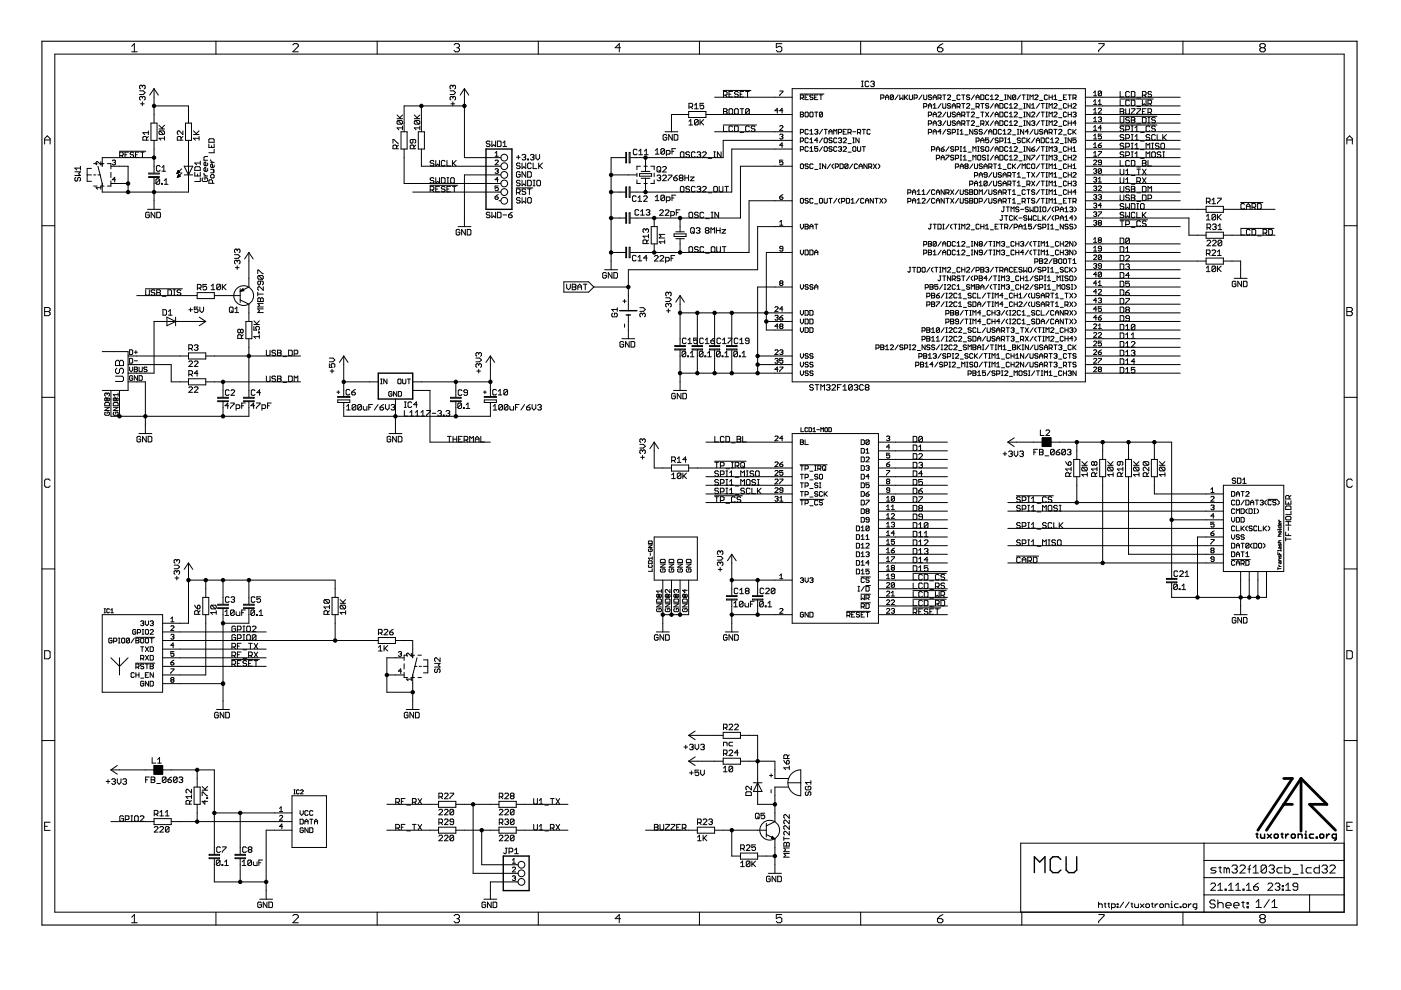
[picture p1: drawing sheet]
<svg xmlns="http://www.w3.org/2000/svg" width="297mm" height="210mm" viewBox="0 0 297 210" stroke-linecap="round" stroke-linejoin="round" font-family="sans-serif">
<path d="M103 31.6h5.5v12.8h-5.5zM80.2 79.1h7.3v5.5h-7.3zM131.4 65.9h3.6M132.8 66.8h.9M106.7 181.5h5.5v7.3h-5.5zM219.3 185v-3.3l1.1 1.1 1.2-1.1v3.3M224.9 182.2l-.6-.5h-1.1l-.5 .5v2.3l.5 .5h1.1l.6-.5M226 181.7v2.8l.6 .5h1.1l.6-.5v-2.8" fill="none" stroke="#000" stroke-width=".3"/>
<g fill="none" stroke="#000" stroke-width=".21">
<path d="M11.6 11.5h273.4v181.9h-273.4zM27.9 9.8l.6-.6v1.8M27.9 11h1.2M29.6 19.3h.8l.4 .3-.4 .4h-.8M30.2 18.3v.2M30.2 18.3l-.2-.2-.4 .2v.4l.2 .2M30.2 18.3l.2-.2 .4 .2v.4l-.2 .2M32.7 18.8v7.3M32.7 18.8l.9 1.4M32.7 18.8l-1 1.4M45.8 8.7v2.8M62.1 9.5l.3-.3h.5l.3 .3v.3l-1.1 1.2h1.1"/>
<path d="M80 8.7v2.8M95.4 19.3h.8l.4 .3-.4 .4h-.8M96 18.3l-.2-.2-.4 .2v.4l.2 .2M96 18.3l.2-.2 .4 .2v.4l-.2 .2M96 18.3v.2M96.3 9.5l.2-.3h.6l.3 .3v.3l-.3 .3M96.8 10.1h.3M97.1 10.1l.3 .3v.3l-.3 .3h-.6l-.2-.3M98.5 18.8v14.6h7.7M98.5 18.8l.9 1.4M98.5 18.8l-.9 1.4M114.1 8.7v2.8"/>
<path d="M131.6 10.1h-1.2l.9-.9v1.8M148.3 8.7v2.8M153.3 19.2h5.9M154.6 20h.4M155.3 19.4h-.7v1.2h.7M156.5 19.6l-.2-.2h-.4l-.2 .2 .2 .4h.4l.2 .2-.2 .4h-.4l-.2-.2M156.9 20h.4M157.7 19.4h-.8v1.2h.8M158.1 19.4h.8M158.5 19.4v1.2M165.3 19.3h.7l-.7 1M165.8 9.2h-1.2v.9l.6-.3h.3l.3 .3v.6l-.3 .3h-.6l-.3-.3"/>
<path d="M168 18.8h62.1v62.2h-62.1zM169.6 19.9h5.1M182.5 8.7v2.8M182.6 18.4h.4M182.6 17.2h.4M182.8 17.2v1.2M184.2 17.4l-.2-.2h-.4l-.2 .2v.8l.2 .2h.4l.2-.2M184.6 17.4l.2-.2h.4l.2 .2-.2 .4M185 17.8h.2M185.2 17.8l.2 .2-.2 .4h-.4l-.2-.2M198.8 10.1h.8l.3 .3v.3l-.3 .3h-.5l-.3-.3zM199.9 9.2l-.6 .3-.5 .6"/>
<path d="M216.6 8.7v2.8M231.9 19.6l.3-.3v1M232.9 9.2h1.2v.3l-1.2 1.2v.3M233.5 19.5l-.1-.2h-.4l-.1 .2v.7M233.5 19.5v.7l-.1 .1h-.4l-.1-.1M233.5 19.5l-.6 .7M237.5 19.4v1.2h.8M239.5 19.6l-.2-.2h-.4l-.2 .2v.8l.2 .2h.4l.2-.2M239.9 19.4h.5l.2 .2v.8l-.2 .2h-.5zM244.2 19.6l-.2-.2h-.4l-.2 .4 .2 .2h.4l.2 .4-.2 .2h-.4l-.2-.2M250.8 8.7v2.8M267.4 10.1l-.3 .3v.3l.3 .3h.6l.3-.3v-.3l-.3-.3"/>
<path d="M267.4 10.1l-.3-.3v-.3l.3-.3h.6l.3 .3v.3l-.3 .3M267.4 10.1h.6M9.5 30.5v-1.1l.5-.6 .6 .6v1.1M9.5 29.7h1.1M15.9 36.4h1.2l-.4 .4 .4 .4h-1.2M16.1 37.6l-.2 .2v.4l.4 .2 .2-.2v-.4l.4-.2 .2 .2v.4l-.2 .2M17.1 35.3v.7M17.1 35.6h-1.2l.4 .4M18.5 37.1h.9M19.4 35.7h-.9v2.7h.9M19.9 37.1h.4M19.9 39.5h.7"/>
<path d="M19.9 34.7h.7M20.8 37.1h.4M20.8 35.2l.4 1.9M21.3 39.5h.8M21.3 34.7h.8M21.4 34.3v.6l-.7-.6-.3 .1v.4l.1 .1M21.4 39.8h-1l.3 .3M21.4 39.5v.6M22.8 34.7h.7v1.1M23.5 38.9h3.7M23.5 38.4v1.1h-.7M23.5 35.2h3.7v5.5"/>
<path d="M23.5 36.5v1.1M23.8 34.1l.5-.1 .2 .1-.2 .3M24.2 34.4h.1M24.3 34.4l.2 .2-.2 .3h-.3l-.2-.1M24.5 38.1h-.7l.5-.5v1M25.3 32.1h5.6M25.4 33h.6l.1-.2-.1-.5h-.6v1.1M25.8 33l.3 .4M26.5 32.8h.4M27.2 32.3h-.7v1.1h.7M28.3 32.4l-.1-.1h-.4l-.2 .1 .2 .4h.4l.1 .2-.1 .4h-.4l-.2-.2M28.7 32.8h.4"/>
<path d="M29.5 32.3h-.8v1.1h.8M29.8 22h.8M29.8 32.3h.8M30.2 20.6v.2M30.2 21.6v.8M30.2 20.6l-.2-.2-.4 .2v.4l.2 .2M30.2 20.6l.2-.2 .4 .2v.4l-.2 .2M30.2 32.3v1.1M31.1 29.7v-.6l-.2-.2h-.4l-.2 .2v.6h1.2M31.5 27.7v.8M31.5 28.9l-.4 .4M31.5 28.1h-1.2l.4 .4"/>
<path d="M31.6 37.4h2.1v.2h-2.1zM31.6 36.7h2.1v.2h-2.1zM32 26.1h1.3v3.7h-1.3zM32.7 22.5h7.3v3.6M32.7 33.4h-11v1.8M32.7 29.8v6.8M32.7 37.5v6.9M33.7 27.3h1.2M33.7 26.6l.8 .7M33.8 38.1l-.1-.2h-.4l-.2 .2v.8M33.8 38.1v.8l-.1 .2h-.4l-.2-.2M33.8 38.1l-.7 .8"/>
<path d="M33.9 27.7h.8l.2 .2v.4l-.2 .2M33.9 27.7l-.2 .2v.4l.2 .2h.8M33.9 27.7l.8 .8M34 35.3l-.3-.2h-.3l-.2 .2v.8l.2 .2h.3l.3-.2M34.2 38.9h.2v.2h-.2zM34.3 36.3h.8M34.3 35.5l.4-.4v1.2M34.8 39.1h.8M34.8 38.3l.4-.4v1.2M34.9 29.3h-1.2l.4 .4M34.9 28.9v.8M34.9 26.6l-.6 .6"/>
<path d="M37.5 36.8h.1M37.5 36.7h.3M37.6 36.6h.3M37.6 37.5h.2M37.6 36.5h.5M37.7 36.4h.4M37.7 37.5h.3M37.7 36.4h.3M37.7 37.4h.4M37.7 37.3h.5M37.7 36.3h.2M37.7 36.2h.1"/>
<path d="M37.8 37.2h.3M37.8 36.2l.3 .3-.6 .3zM37.8 37.2h.2M37.8 37.1h.2M37.8 37h.1M37.9 37l-.3 .6M37.9 37l.3 .4-.6 .2M38.4 29.7v-.6l-.2-.2h-.4l-.2 .2v.6h1.2M38.5 35.8l-1 1M38.6 36.6l-1 1M38.8 27.7v.8l-.8-.8-.4 .2v.4l.2 .2M38.8 28.9l-.4 .4"/>
<path d="M39.1 37.1h1.8M39.1 35.2h1.8l-.9 1.9zM39.3 26.1h1.3v3.7h-1.3zM40 29.8v10.9h-18.3v-1.8l-.5-1.8M41 28.5h1.2M41 27.7l.8 .8M41.3 35.5l.2-.2h.8l.2 .2v.6h-1.2zM41.3 36.5v.8h1.2v-.8M41.9 36.9v.4M42.2 29.3h-1.2l.4 .4M42.2 28.9v.8M42.2 27.7l-.6 .6"/>
<path d="M42.5 34.6h-1.2l.4 .3M42.5 37.7v.8h-1.2M42.5 34.2v.7M43.1 37.7l-.2 .2v.4l.2 .2h.7l.2-.2v-.4l-.2-.2h-.4v.4M43.2 37.3h.8M43.2 36.7l.4 .6M44 35.7v.4l-.2 .2h-.4l-.2-.2v-.4l.4-.2v.8M44 34.6v.3l-.2 .2h-.4l-.2-.2v-.3l.4-.2v.7M44 33.2h-.6l-.2 .2v.6h.8M44.3 29.6l.2-.2h.7l.2 .2v.6h-1.1zM44.3 30.5v.8h1.1v-.8M44.7 37.2l.2-.2h.3l.2 .2v.4l-.5 .1-.2-.1z"/>
<path d="M44.7 35.9h.5l.2 .2-.2 .2 .2 .1-.2 .2h-.5M44.7 33.9l.3 .5M44.7 34.4h.7M44.9 30.9v.4M45 38.9v-.6l-.1-.2h-.4l-.2 .2v.6h1.1M45.4 35v.3l-.2 .2-.5-.2v-.3l.3-.2v.7M45.4 31.6v.8h-1.1M83.3 30.4v-.8h.2l.8 .8h.2M84.1 31.5v-.6l-.2-.1h-.4l-.2 .1v.6h1.2M84.2 25.2h1.1M84.2 24.4l.8 .8M84.4 25.5l-.2 .3v.3l.2 .2h.8"/>
<path d="M84.4 25.5h.8l.1 .3v.3l-.1 .2M84.4 25.5l.8 .8M84.5 30.8l-.4 .4M85 27.9h1.3v3.7h-1.3zM85.3 27.1h-1.1l.4 .4M85.3 26.7v.8M85.3 24.4l-.5 .6M85.7 31.6v7.3h20.5M87.5 29.6v.6l-.1 .2-.4-.2v-.4l.2-.2h.7l.2 .2v.4l-.2 .2M87.7 31.5v-.6l-.2-.1h-.3l-.2 .1v.6h1.1M87.8 25.2h1.2M87.8 24.4l.8 .8"/>
<path d="M88 25.5h.8l.2 .3v.3l-.2 .2M88 25.5l-.2 .3v.3l.2 .2h.8M88 25.5l.8 .8M88.1 30.8l-.4 .4M88.7 27.9h1.3v3.7h-1.3zM89 27.1h-1.2l.4 .4M89 26.7v.8M89 24.4l-.6 .6M89.3 31.6v3.6h16.9M89.3 22.5v5.4M91.2 39.3h5.8M92 37.9l-.2-.2h-.4l-.2 .2 .2 .4h.4l.2 .2-.2 .3h-.4l-.2-.1"/>
<path d="M92 34.2l-.2-.2h-.4l-.2 .2 .2 .4h.4l.2 .2-.2 .4h-.4l-.2-.2M92.4 34v1.2l.4-.4 .4 .4v-1.2M92.4 37.7v1.1l.4-.3 .4 .3v-1.1M93.2 39.5h-.8v1.2M93.6 37.7h.5l.3 .2v.8l-.3 .1h-.5zM94.4 39.7l-.3-.2h-.3l-.2 .2 .2 .4h.3l.3 .2-.3 .4M94.4 34.2l-.3-.2h-.3l-.2 .2v.8l.2 .2h.3l.3-.2M94.8 38.8h.3M94.8 37.7h.3M94.8 34v1.2h.7M95 37.7v1.1M95.5 39.5h-.7v1.2"/>
<path d="M95.5 37.9l.2-.2h.4l.2 .2v.8l-.2 .1h-.4l-.2-.1zM95.6 22h.8M95.9 39.5h.8M95.9 34v1.2M96 20.6l-.2-.2-.4 .2v.4l.2 .2M96 20.6l.2-.2 .4 .2v.4l-.2 .2M96 20.6v.2M96 21.6v.8M96.1 34.6l.6 .6M96.3 39.5v1.2M96.7 34l-.8 .8M98.5 22.5h-12.8v5.4"/>
<path d="M103.9 30.1l-.2-.2h-.4l-.2 .4 .2 .2h.4l.2 .4-.2 .2h-.4l-.2-.2M104.3 29.9v1.2l.4-.4 .4 .4v-1.2M105 34.1l.1-.1 .5 .1-.6 .8h.6M105 32.4l.3-.3v1M105 33.1h.6M105 35.9l.1-.1h.4l.1 .1-.1 .4M105.3 36.3h.2M105.5 29.9h.5l.2 .2v.8l-.2 .2h-.5zM105.5 36.3l.1 .1-.1 .4-.5-.2M105.6 38.1h-.6l.5-.5v1M105.6 39.4h-.6v.5l.3-.1 .3 .1v.4l-.1 .1h-.4l-.1-.1M106.2 37.1h-7.7v10.9"/>
<path d="M106.6 31.1h.8M106.6 30.3l.4-.4v1.2M109.5 39.8h3.5M109.5 33.3h.8M109.9 32.9v.8M110.3 36.6l-.2-.2h-.4l-.2 .2v.8l.2 .2h.4l.2-.2v-.4h-.4M110.3 38.4l-.2-.2h-.4l-.2 .2 .2 .4h.4l.2 .2-.2 .4h-.4l-.2-.2M110.3 34.8l-.2-.2h-.4l-.2 .2 .2 .4h.4l.2 .1-.2 .5h-.4l-.2-.3M110.7 32.9l.2-.2h.4l.2 .2-.2 .4M110.7 34.6v1.2l.4-.5 .4 .5v-1.2M110.7 38.2v1.2l.4-.4 .4 .4v-1.2M111.1 33.3h.2"/>
<path d="M111.3 33.3l.2 .2-.2 .4h-.4l-.2-.2M111.5 36.4v1.2l-.8-1.2v1.2M111.9 33.7h.2v.2h-.2zM111.9 36.4h.5l.2 .2v.8l-.2 .2h-.5zM111.9 38.2h.5l.2 .2v.8l-.2 .2h-.5zM112.5 32.9l.1-.2h.4l.2 .2-.2 .4M112.6 34.8l-.2-.2h-.3l-.2 .2v.7l.2 .3h.3l.2-.3M112.8 33.3h.2M113 33.3l.2 .2-.2 .4h-.4l-.1-.2M113 38.2h.4M113 39.4h.4M113 34.6v1.2h.8"/>
<path d="M113.2 38.2v1.2M113.6 32.7v.8l.4 .4 .4-.4v-.8M113.8 38.4l.2-.2h.4l.2 .2v.8l-.2 .2h-.4l-.2-.2zM114.2 34.6v1.2M114.4 35.2l.6 .6M115 34.6l-.8 .7M129.6 37.1h5.4M132.7 32.3h.1v2.2h-.1zM132.7 39.6h.1v2.2h-.1zM132.8 33.4h-3.2v23.8M133.4 32.3h.2v2.2h-.2zM133.4 39.6h.2v2.2h-.2z"/>
<path d="M135 38.2v.7h.8M135 36.7v.7M135.1 31.8l-.2-.2h-.4l-.2 .2v.8l.2 .2h.4l.2-.2M135.4 32.8h.8M135.4 32l.4-.4v1.2M135.6 36.8h2.6v.6h-2.6zM135.8 35.2h-.8v.8M136 36.3h1.8M136 37.8h1.8M136.5 38.9h.7M136.5 35.2h.7M136.6 32l.4-.4v1.2"/>
<path d="M136.6 32.8h.8M136.9 33.4v2.9M136.9 37.8v2.9M138 35.2h.7v.8M138.7 38.2v.7h-.7M138.7 36.7v.7M138.9 31.9l.4-.4v1.2M138.9 32.7h.8M139.3 37.3l.2-.2h.4l.2 .2-.2 .4M139.3 35.5l.2-.2h.4l.2 .2v.8l-.2 .2h-.4l-.2-.2zM139.7 37.7h.2M139.7 36.1l.4 .4"/>
<path d="M139.9 37.7l.2 .2-.2 .4h-.4l-.2-.2M140.5 37.3l.2-.2h.4l.2 .2v.2l-.8 .8h.8M140.5 35.5l.2-.2h.4l.2 .2v.2l-.8 .8h.8M140.9 31.7v.8l-.2 .2h-.4l-.2-.2M140.9 31.7l-.2-.2h-.4l-.2 .2v.8M140.9 31.7l-.8 .8M141 27.9h2.7M141.3 32.7h.6l.2-.2v-.4l-.2-.2h-.6v1.2M141.4 28.7l-.2-.2h-.4l-.2 .2v.8l.2 .2h.4l.2-.2v-.4h-.4M141.7 37.1h.8v.2l-.8 .8v.2M142.5 32.1h.4M142.5 28.5v1.2l-.7-1.2v1.2"/>
<path d="M142.8 37.7h.6l.2 .4-.2 .2h-.4l-.2-.2zM142.9 28.5h.6l.2 .2v.8l-.2 .2h-.6zM143.3 31.5h-.8v1.2M143.6 37.1l-.8 .6M144.2 37.7h.4M144.2 37.7l-.2-.2 .2-.4h.4l.2 .2-.2 .4M144.2 37.7l-.2 .2 .2 .4h.4l.2-.2-.2-.4M144.3 32.4l.1-.2h.4l.2 .2v.8l-.2 .2h-.4l-.1-.2zM145.2 37.7h.8M145.2 37.1v1.2M146 37.1v1.2M146 24.3h-3.6v3.6"/>
<path d="M146 23.6h3.7v1.3h-3.7zM146.1 25.7l.4-.4v1.2M146.1 26.5h.8M146.1 22.7h.6l.2-.2v-.4l-.2-.2h-.6v1.2M146.2 32.4l-.2-.2h-.4l-.2 .2 .2 .4h.4l.2 .2-.2 .4h-.4l-.2-.2M146.2 39.7l-.2-.2h-.4l-.2 .2 .2 .4h.4l.2 .2-.2 .4M146.4 37.5h.8l-.8 .8h.8M146.5 22.7l.4 .4M147.3 22.3l.3-.4v1.2M147.3 23.1h.7M147.4 32.4l-.2-.2h-.4l-.2 .2v.8l.2 .2h.4l.2-.2M147.4 39.7l-.2-.2h-.4l-.2 .2v.8l.2 .2"/>
<path d="M147.8 32.4l.2-.2h.4l.2 .2-.2 .4M147.8 39.7l.2-.2h.4l.2 .2-.2 .4M148 25.5v.8l-.2 .2h-.4l-.1-.2M148 25.5l-.2-.2h-.4l-.1 .2v.8M148 25.5l-.7 .8M148.2 32.8h.2M148.4 32.8l.2 .2-.2 .4h-.4l-.2-.2M148.4 25.3v1.2M148.6 25.9l.6 .6M148.9 32.4l.3-.2h.3l.2 .2v.2l-.8 .8h.8M148.9 39.7l.3-.2h.3l.2 .2v.2l-.8 .8M149.2 25.3l-.8 .8"/>
<path d="M149.2 21.9h-.8v.6l.4-.2 .4 .2v.4l-.2 .2h-.4l-.2-.2M149.7 24.3h18.3M150.1 33.6h.8M151.3 33.4h.4M151.3 32.2h.4M151.5 32.2v1.2M151.5 27.9h16.5M151.5 20.6h16.5M152.5 39.5v1l.2 .2M152.9 32.2v1.2l-.8-1.2v1.2M153.3 39.5v1l-.2 .2M153.3 26.5h7.1"/>
<path d="M153.4 23.1h.6l.2 .1-.2 .4 .2 .4-.2 .2h-.6zM153.4 20.2h.6l.2-.2v-.4l-.2-.2h-.6v1.2M153.4 26.7v1.2h.8M153.4 23.6h.6M153.7 39.5h.8M153.8 20.2l.4 .4M154.1 39.5v1.2M154.6 23.2l.1-.1h.5l.1 .1v.8l-.1 .2h-.5l-.1-.2zM155.3 26.9l-.1-.2h-.5l-.1 .2v.8l.1 .2h.5l.1-.2M155.7 23.2l.2-.1h.4l.2 .1v.8l-.2 .2h-.4l-.2-.2zM155.7 26.7h.6l.2 .2v.8l-.2 .2h-.6zM156.9 28.1h.8"/>
<path d="M156.9 23.1h.8M157.3 23.1v1.1M158.9 23.2l-.2-.1h-.4l-.2 .1v.8M158.9 23.2v.8l-.2 .2h-.4l-.2-.2M158.9 26.9l-.2-.2h-.4l-.2 .2v.8l.2 .2h.4l.2-.2M158.9 23.2l-.8 .8M160.1 26.9l-.2-.2h-.4l-.2 .4 .2 .2h.4l.2 .4-.2 .2h-.4l-.2-.2M165 23.5h-.7l.5-.5v1M165.3 28.6l.2-.2h.3l.2 .2-.2 .4M165.3 26.8l.2-.2h.3l.2 .2-.7 .8h.7M165.7 29h.1M165.8 29l.2 .1-.2 .4h-.3l-.2-.2"/>
<path d="M166 34h-.7v.4l.4-.1 .3 .1v.4l-.2 .1h-.3l-.2-.1M166 23.5h-.7l.5-.5v1M166 30.8h-.7l.5-.5v1M168 29.8h-14.7v3.6h-19.6M168 31.6h-12.8v9.1h-21.5M168 35.2h-11v11h-23.3M169.7 34.9l.2-.1 .4 .1v.7l-.1 .2-.5-.2zM169.7 23.8h.5l.1 .1-.1 .4 .1 .3-.1 .2h-.5zM169.7 20.8h.5l.1-.2v-.3l-.1-.2h-.5v1M169.7 28.1h.5l.1-.2v-.3l-.1-.2h-.5v1M169.7 29.9h.5l.1-.1v-.4l-.1-.1h-.5v1M169.7 31.7h.5l.1-.1v-.3l-.1-.2h-.5v1"/>
<path d="M169.7 24.3h.5M170 20.8l.3 .3M170.7 20.6h.3M170.9 23.8h.3l.2 .1v.7l-.2 .2h-.3l-.2-.2v-.7zM171.4 34.9l-.2-.1-.5 .1 .2 .3h.3l.2 .2-.2 .4h-.3l-.2-.2M171.4 31.3l-.2-.2h-.3l-.2 .2v.6l.2 .2h.3l.2-.2M171.4 29.4l-.2-.1h-.3l-.2 .1v.7l.2 .2h.3l.2-.2M171.4 20.1h-.7v1h.7M171.4 27.6l-.2-.2h-.3l-.2 .2v.7l.2 .1h.3l.2-.1M171.7 32.1h.7M171.7 28.4h.7M171.7 27.8l.3-.4v1"/>
<path d="M171.7 29.6l.3-.3v1M171.7 31.4l.3-.3v1M171.7 30.3h.7M171.9 23.8h.3l.2 .1v.7l-.2 .2h-.3l-.2-.2v-.7zM172.4 34.9l-.2-.1-.5 .1v.7l.2 .2h.3l.2-.2M172.4 20.3l-.2-.2-.5 .2 .2 .3h.3l.2 .2-.2 .3h-.3l-.2-.1M172.7 27.6l.2-.2h.3l.2 .2-.2 .3M172.7 35.9h.7M172.7 20.6h.4M172.7 23.8h.7M173.1 23.8v1M173.1 27.9h.1"/>
<path d="M173.2 27.9l.2 .2-.2 .3h-.3l-.2-.1M173.4 31.1h-.7v.5l.4-.2 .3 .2-.2 .5h-.3l-.2-.2M173.4 29.8h-.7l.5-.5v1M173.4 20.1h-.7v1h.7M173.7 34.8h.4M173.7 35.8h.4M173.7 20.1h.7M173.9 34.8v1M174.1 20.1v1M174.4 23.9v.7l-.2 .2h-.3l-.2-.2M174.4 27.4l-.7 1M174.4 29.3l-.7 1"/>
<path d="M174.4 31.1l-.7 1M174.4 23.9l-.2-.1h-.3l-.2 .1v.7M174.4 23.9l-.7 .7M174.7 31.3l.2-.2h.3l.2 .2v.6l-.2 .2h-.3l-.2-.2zM174.7 27.4h.7M174.9 29.3h.3l.2 .1v.7l-.2 .2h-.3l-.2-.2v-.7zM175.1 27.4v1M175.1 34.8v1l-.7-1v1M175.7 28.4v-.6l.4-.4 .3 .4v.6M175.7 27.9h.7M176.1 34.8l-.7 1M176.4 31.3l-.1-.2h-.4l-.2 .3 .2 .2h.4l.1 .3-.1 .2h-.4l-.2-.2"/>
<path d="M176.4 29.4l-.1-.1h-.4l-.2 .1 .2 .4h.4l.1 .1-.1 .4h-.4l-.2-.2M176.8 34.8l-.4 .3v.3l.4 .4M176.8 28.4v-1l.3 .4 .3-.4v1M177.1 35.4h.5l.2-.2v-.3l-.2-.1h-.5v1M177.4 31.3l-.2-.2-.4 .2v.6l.1 .2 .5-.2M177.4 29.4l-.2-.1-.4 .1v.7l.1 .2 .5-.2M177.8 29.4l.1-.1h.4l.1 .1-.1 .4M177.8 31.3l.1-.2h.4l.1 .2-.1 .3M177.8 28.1h.5l.1-.2v-.3l-.1-.2h-.5v1M178.1 34.8h.5l.2 .1v.7l-.2 .2h-.5zM178.1 29.8h.2M178.1 31.6h.2"/>
<path d="M178.3 31.6l.1 .1-.1 .4h-.4l-.1-.2M178.3 29.8l.1 .1-.1 .4h-.4l-.1-.2M178.8 31.3l.1-.2h.4l.2 .2v.1l-.7 .7h.7M178.8 29.4l.1-.1h.4l.2 .1-.7 .9h.7M178.8 27.9h.3M179.5 27.4h-.7v1h.7M179.8 34.9l-.2-.1-.5 .1v.7M179.8 34.9v.7l-.2 .2h-.3l-.2-.2M179.8 28.1h.5l.2-.2v-.3l-.2-.2h-.5v1M179.8 30.4h.7M179.8 32.3h.7M179.8 34.9l-.7 .7"/>
<path d="M180.1 28.1l.4 .3M180.8 34.8l-.7 1M180.8 31.3l.2-.2 .5 .2v.6l-.2 .2-.5-.2zM180.8 27.9h.7M180.8 29.3h.3M180.8 30.3h.3M181 29.3v1M181.8 34.9l-.2-.1-.5 .1v.7l.2 .2h.3l.2-.2M181.8 31.1v.8l.2 .2h.3l.2-.2v-.8M181.8 28.1h.5l.2-.2v-.3l-.2-.2h-.5v1M182.1 28.1l.4 .3M182.1 35.8v-.7l.4-.3 .3 .3v.7"/>
<path d="M182.1 29.3v1l-.6-1v1M182.1 35.2h.7M182.8 27.4h.7M182.8 31.1h.7M183.2 27.4v1M183.2 31.1v1M183.8 34.8v1l-.6-1v1M184.2 35.4h.5l.1-.2v-.3l-.1-.1h-.5v1M184.5 27.6l-.2-.2h-.3l-.2 .2v.7l.2 .1h.3l.2-.1M184.5 35.4l.3 .4M185.2 34.8l.6 1M185.8 34.8l-.6 1"/>
<path d="M186.2 34.8l.3 .3v.3l-.3 .4M186.7 20.8h.5l.2-.2v-.3l-.2-.2h-.5v1M187.7 20.6h.7M187.7 21.1v-.7l.4-.3 .3 .3v.7M189.4 20.3l-.1-.2-.5 .2v.7M189.4 20.3v.7l-.1 .1h-.4l-.1-.1M189.4 20.3l-.6 .7M190.4 20.1l-.6 1M190.8 20.1v1l.3-.3 .4 .3v-1M191.8 20.1v1M192 20.6l.4 .5M192.4 20.1l-.6 .7"/>
<path d="M192.8 20.1v.9l.2 .1h.3l.2-.1v-.9M193.8 20.8h.5l.2-.2v-.3l-.2-.2h-.5v1M195.5 20.1l-.7 1M195.8 20.1v.9l.2 .1 .5-.1v-.9M195.8 22.6h.5l.2-.1v-.4l-.2-.2h-.5v1M196.8 24.4h.5l.2-.1v-.4l-.2-.1h-.5v1M196.8 28.1h.5l.2-.2v-.3l-.2-.2h-.5v1M196.8 22.9v-.6l.4-.4 .3 .4v.6M196.8 26.3h.5l.2-.5-.2-.2h-.5v1M196.8 22.5h.7M197.5 31.7h.5l.2-.1v-.3l-.2-.2h-.5v1M197.5 20.3l-.2-.2-.5 .2 .2 .3h.3l.2 .2-.2 .3h-.3l-.2-.1"/>
<path d="M197.8 27.9h.7M197.8 24.8v-.7l.4-.3 .3 .3v.7M197.8 22.3l.4-.4v1M197.8 20.6h.7M197.8 21.1v-.7l.4-.3 .3 .3v.7M197.8 26.6v-.7l.4-.3 .3 .3v.7M197.8 28.4v-.6l.4-.4 .3 .4v.6M197.8 22.9h.7M197.8 24.3h.7M197.8 26.1h.7M198.5 32.1v-.7l.4-.3 .3 .3v.7M198.5 31.6h.7"/>
<path d="M198.5 33.6h.5l.2-.2v-.3l-.2-.2h-.5v1M198.9 20.8h.5l.1-.2v-.3l-.1-.2h-.5v1M198.9 23.9l.1-.1h.4l.1 .1-.6 .9h.6M198.9 25.8l.1-.2h.4l.1 .2-.1 .3M199.2 20.8l.3 .3M199.2 26.1h.2M199.4 26.1l.1 .2-.1 .3h-.4l-.1-.2M199.5 31.6h.5l.2 .3-.5 .2zM199.5 27.9h-.6l.5-.5v1M199.5 33.9v-.6l.4-.4 .3 .4v.6M199.5 21.9l-.6 1M199.5 33.4h.7"/>
<path d="M199.9 20.1h.6M199.9 21.9v.9l.1 .1 .5-.1v-.9M200.2 20.1v1M200.2 31.1l-.7 .5M200.5 32.9h.7l-.7 1M200.5 23.8l-.6 1M200.5 25.6l-.6 1M200.5 27.4l-.6 1M200.9 25.6v.8l.1 .2h.4l.1-.2v-.8M200.9 20.3l.1-.2 .5 .2-.6 .8h.6M200.9 23.8v.8l.1 .2h.4l.1-.2v-.8M201.2 31.1l-.7 1"/>
<path d="M201.5 27.6l-.1-.2h-.4l-.1 .4 .1 .1h.4l.1 .4-.1 .1h-.4l-.1-.1M201.5 22.1l-.1-.2h-.4l-.1 .2 .1 .4h.4l.1 .1-.1 .3-.5-.1M201.9 22.9v-.6l.3-.4 .4 .4v.6M201.9 28.1h.5l.2-.2v-.3l-.2-.2h-.5v1M201.9 21.3h.7M201.9 22.5h.7M202.2 33.1l-.1-.2h-.4l-.2 .4 .2 .1h.4l.1 .4-.1 .1h-.4l-.2-.1M202.2 31.3l-.1-.2h-.4l-.2 .3 .2 .2h.4l.1 .3-.1 .2h-.4l-.2-.2M202.6 35.4h.5l.1-.2v-.3l-.1-.1h-.5v1M202.6 25.8l-.2-.2h-.3l-.2 .3 .2 .2h.3l.2 .3-.2 .2h-.3l-.2-.2M202.6 31.7h.5l.1-.1v-.3l-.1-.2h-.5v1M202.6 23.9l-.2-.1h-.3l-.2 .1 .2 .4h.3l.2 .1-.2 .4h-.3l-.2-.2"/>
<path d="M202.6 33.6h.5l.1-.2v-.3l-.1-.2h-.5v1M202.9 24.8v-.7l.3-.3 .4 .3v.7M202.9 27.4h.3M202.9 28.4h.3M202.9 22.6h.5l.2-.1v-.4l-.2-.2h-.5v1M202.9 26.6v-.7l.3-.3 .4 .3v.7M202.9 24.3h.7M202.9 26.1h.7M203.1 27.4v1M203.2 22.6l.4 .3M203.6 20.3l-.2-.2-.5 .2v.7l.2 .1 .5-.1M203.6 33.9h.3"/>
<path d="M203.6 32.1h.3M203.6 28.4h.6M203.6 31.1h.3M203.6 35.2h.6M203.6 35.8v-.7l.3-.3 .3 .3v.7M203.6 27.8l.3-.4v1M203.6 32.9h.3M203.7 31.1v1M203.7 32.9v1M203.9 20.1h.7M203.9 21.9h.7M203.9 24.4h.5l.2-.1v-.4l-.2-.1h-.5v1"/>
<path d="M203.9 26.3h.5l.2-.5-.2-.2h-.5v1M204.2 33.9h.7M204.2 32.1h.7M204.2 20.1v1M204.2 21.9v1M204.2 31.4l.4-.3v1M204.2 33.3l.4-.4v1M204.2 24.4l.4 .4M204.2 26.3l.4 .3M204.6 28.6h.7M204.7 35.2l-.1-.1 .1-.3 .6 .1-.2 .3M204.7 35.2l-.1 .2 .1 .4h.4l.2-.2-.2-.4"/>
<path d="M204.7 35.2h.4M204.9 22.1l.2-.2h.3l.2 .2v.2l-.7 .6h.7M204.9 23.8h.7M204.9 25.6h.7M205.3 32.3h.6M205.3 23.8v1M205.3 25.6v1M205.3 34.1h.6M205.6 39.1h.5l.2-.2v-.3l-.2-.2h-.5v1M205.6 20.3l-.2-.2-.5 .2 .2 .3h.3l.2 .2-.2 .3h-.3l-.2-.1M205.9 23.9l.2-.1h.3l.2 .1-.7 .9h.7M205.9 25.8l.2-.2h.3l.2 .2-.7 .8h.7"/>
<path d="M205.9 23.1h.7M206.3 27.4v1l-.7-1v1M206.3 32.1v-1l.3 .3 .3-.3v1M206.3 33.9v-1l.3 .4 .3-.4v1M206.3 34.8l-.7 1M206.6 34.8v.8l.2 .2 .5-.2v-.8M206.6 38.9h.7M206.6 20.1l-.7 1M206.6 37.3h.5l.2-.2v-.4l-.2-.1h-.5v1M206.6 39.4v-.7l.3-.3 .4 .3v.7M206.9 29.9h.5l.2-.1v-.4l-.2-.1h-.5v1M206.9 20.6h.7"/>
<path d="M206.9 21.1v-.7l.4-.3 .3 .3v.7M206.9 22.6h.5l.2-.1v-.4l-.2-.2h-.5v1M206.9 25h.7M206.9 26.8h.7M207.3 27.6l-.2-.2-.5 .2 .2 .3 .5 .2-.2 .3-.5-.1M207.3 22.6l.3 .3M207.3 32.1h.3M207.3 31.1h.3M207.4 32.9h.4l.1 .2v.7l-.1 .1h-.4l-.1-.1v-.7zM207.4 31.1v1M207.6 37.1h.7M207.6 39.4h.7"/>
<path d="M207.6 37.6v-.7l.3-.3 .4 .3v.7M207.6 38.7l.3-.3v1M207.9 29.8h.7M207.9 20.1h.5l.2 .2v.7l-.2 .1h-.5zM207.9 26.3h.5l.2-.5-.2-.2h-.5v1M207.9 30.3v-.7l.4-.3 .3 .3v.7M207.9 21.9h.7M207.9 23.8h.7M208.3 34.9l-.2-.1-.5 .1 .2 .3h.3l.2 .2-.2 .4h-.3l-.2-.2M208.3 27.6l-.2-.2h-.3l-.2 .4 .2 .1h.3l.2 .4-.2 .1h-.3l-.2-.1M208.3 21.9v1M208.3 23.8v1"/>
<path d="M208.3 26.3l.3 .3M208.6 31.3l-.2-.2h-.3l-.2 .3 .2 .2h.3l.2 .3-.2 .2h-.3l-.2-.2M208.6 35.2h.7M208.6 35.8v-.7l.4-.3 .3 .3v.7M209 33.1l-.2-.2h-.4l-.1 .2 .1 .3h.4l.2 .2-.2 .3h-.4l-.1-.1M209 31.3l.1-.2h.4l.1 .2v.6l-.1 .2h-.4l-.1-.2zM209 23.8l.6 1M209 25.6l.6 1M209.3 33.9h.3M209.3 37.1h-.5l-.2-.2 .2-.3h.3l.2 .1v.7l-.2 .2-.5-.2M209.3 38.6v.6l-.2 .2h-.3l-.2-.2M209.3 38.6l-.2-.2h-.3l-.2 .2v.6"/>
<path d="M209.3 27.4l-.7 1M209.3 32.9h.3M209.3 38.6l-.7 .6M209.5 32.9v1M209.6 35.4h.5l.2-.2v-.3l-.2-.1h-.5v1M209.6 29.3h-.6v.5l.3-.2 .3 .2v.3l-.1 .2h-.4l-.1-.2M209.6 27.9h.7M209.6 20.3l-.1-.2-.5 .2v.7l.1 .1h.4l.1-.1M209.6 22.1l-.1-.2h-.4l-.1 .2 .1 .4h.4l.1 .1-.1 .3-.5-.1M209.6 28.4v-.6l.4-.4 .3 .4v.6M209.6 23.8l-.6 1M209.6 25.6l-.6 1"/>
<path d="M210 21.1h.6M210 20.4l.3-.3v1M210 35.4l.3 .4M210.3 36.6l-.7 1M210.3 38.4l-.7 1M210.6 21.9l-.6 1M210.6 23.8l-.6 1M210.6 25.6l-.6 1M210.6 29.3l-.6 1M210.6 31.1l-.6 1M210.6 32.9l-.6 1M210.7 34.8h.6"/>
<path d="M210.7 36.6v.8l.1 .2 .5-.2v-.8M210.7 38.4v.8l.1 .2 .5-.2v-.8M210.7 27.4h.4l.2 .2v.7l-.2 .1h-.4zM211 34.8v1M211 26.6v-.7l.3-.3 .3 .3v.7M211 31.6h.6M211 20.3l.1-.2 .5 .2-.6 .8h.6M211 22.9v-.6l.3-.4 .3 .4v.6M211 24.8v-.7l.3-.3 .3 .3v.7M211 32.1v-.7l.3-.3 .3 .3v.7M211 33.9v-.6l.3-.4 .3 .4v.6M211 22.5h.6"/>
<path d="M211 24.3h.6M211 26.1h.6M211 33.4h.6M211.6 35.8h.7M211.6 29.4l-.1-.1h-.4l-.1 .3 .1 .2h.4l.1 .3-.1 .2h-.4l-.1-.2M211.6 35.1l.4-.3v1M212 32.9h.5l.2 .2v.7l-.2 .1h-.5zM212 31.1h.5l.2 .2v.6l-.2 .2h-.5zM212 25.6h.5l.2 .2v.6l-.2 .2h-.5zM212 29.9h.5l.2-.1v-.4l-.2-.1h-.5v1M212 21.3h.7M212 21.9h.5l.2 .2v.7l-.2 .1h-.5z"/>
<path d="M212 23.8h.5l.2 .1v.7l-.2 .2h-.5zM212.3 36.7l-.1-.1h-.4l-.2 .3 .2 .2h.4l.1 .3-.1 .2-.6-.2M212.3 38.6l-.1-.2h-.4l-.2 .2 .2 .3h.4l.1 .2-.1 .3h-.4l-.2-.2M212.3 27.6l-.1-.2h-.4l-.2 .2v.7l.2 .1h.4l.1-.1M212.7 38.9h.6M212.7 37.1h.6M212.7 28.4h.6M212.7 35.9h.6M212.7 37.6v-.7l.3-.3 .3 .3v.7M212.7 39.4v-.7l.3-.3 .3 .3v.7M212.7 27.8l.3-.4v1M213 29.3h.3"/>
<path d="M213 30.3h.3M213 20.1h.3M213 21.1h.3M213.2 20.1v1M213.2 29.3v1M213.7 33.1l-.2-.2h-.3l-.2 .2v.7l.2 .1h.3l.2-.1M213.7 39.1h.5l.1-.2-.1-.5h-.5v1M213.7 31.3l-.2-.2h-.3l-.2 .2v.6l.2 .2h.3l.2-.2M213.7 23.9l-.2-.1h-.3l-.2 .1v.7l.2 .2h.3l.2-.2M213.7 27.6l.1-.2h.4l.1 .2-.6 .8h.6M213.7 25.8l-.2-.2h-.3l-.2 .2v.6l.2 .2h.3l.2-.2M213.7 30.3h.6"/>
<path d="M213.7 37.3h.5l.1-.2-.1-.5h-.5v1M213.7 22.1l-.2-.2h-.3l-.2 .2v.7l.2 .1 .5-.1M213.7 29.6l.3-.3v1M214 33.9h.7M214 32.1h.7M214 26.6h.7M214 37.3l.3 .3M214 22.3l.4-.4v1M214 24.1l.4-.3v1M214 25.9l.4-.3v1M214 31.4l.4-.3v1M214 33.3l.4-.4v1"/>
<path d="M214 22.9h.7M214 24.8h.7M214 39.1l.3 .3M214.3 34.9l-.1-.1-.5 .1v.7l.1 .2h.4l.1-.2M214.3 20.1v1l-.6-1v1M214.7 30.4h.6M214.7 34.8v1M214.7 28.6h.6M214.7 36.6h.6M214.7 38.4h.6M214.8 35.2l.5 .6M215 33.1l.2-.2h.3l.2 .2-.7 .8h.7"/>
<path d="M215 31.3l.2-.2h.3l.2 .2v.1l-.7 .7h.7M215 25.8l.2-.2h.3l.2 .2-.7 .8h.7M215 22.1l.2-.2h.3l.2 .2v.2l-.7 .6h.7M215 23.9l.2-.1h.3l.2 .1-.7 .9h.7M215 36.6v1M215 38.4v1M215.3 20.3l-.1-.2-.5 .2v.7M215.3 20.3v.7l-.1 .1h-.4l-.1-.1M215.3 20.3l-.6 .7M215.3 34.8l-.6 .6M215.7 37.6h.7M215.7 39.4h.7"/>
<path d="M215.7 27.4h.3M215.7 28.4h.3M215.7 36.9l.3-.3v1M215.7 38.7l.3-.3v1M215.9 27.4v1M216 32.3h.7M216 23.1h.7M216 25h.7M216 26.8h.7M216 34.1h.7M216.4 29.4l-.2-.1h-.3l-.2 .1 .2 .4h.3l.2 .1-.2 .4h-.3l-.2-.2M216.4 20.1l-.7 1"/>
<path d="M216.4 34.8l-.7 1M216.7 37.7h.7M216.7 20.1h.7M216.7 35.8v-1l.3 .3 .4-.3v1M216.7 39.6h.7M217 33.9h.4M217 32.1h.4M217 26.6h.4M217 31.1h.4M217 20.1v1M217 27.4v1l-.6-1v1M217 21.9h.4"/>
<path d="M217 22.9h.4M217 23.8h.4M217 24.8h.4M217 25.6h.4M217 32.9h.4M217.2 21.9v1M217.2 23.8v1M217.2 25.6v1M217.2 31.1v1M217.2 32.9v1M217.4 29.4l-.2-.1h-.3l-.2 .1v.7l.2 .2h.3l.2-.2M217.7 39.1h.5l.2-.2v-.3l-.2-.2h-.5v1"/>
<path d="M217.7 20.1h.4M217.7 21.1h.4M217.7 29.3v1M217.7 36.6h.7M217.9 20.1v1M217.9 29.8l.5 .5M218 27.9h-.6l.5-.5v1M218.1 36.6v1M218.1 39.1l.3 .3M218.4 34.9l-.2-.1-.5 .1v.7l.2 .2 .5-.2M218.4 21.1v-1l.3 .3 .4-.3v1M218.4 21.9v1l-.7-1v1"/>
<path d="M218.4 23.8v1l-.7-1v1M218.4 25.6v1l-.7-1v1M218.4 31.1v1l-.7-1v1M218.4 32.9v1l-.7-1v1M218.4 29.3l-.7 .6M218.7 34.9l.2-.1 .5 .1v.7l-.2 .2h-.3l-.2-.2zM218.7 31.6h.5l.2 .3-.2 .2h-.3zM218.7 22.3l.4-.4v1M218.7 22.9h.7M218.7 25.8l.2-.2h.3l.2 .2-.2 .3M218.7 23.9l.2-.1h.3l.2 .1-.7 .9h.7M218.7 32.9h.7l-.7 1"/>
<path d="M218.7 36.6l.7 1M218.7 38.4l.7 1M219.1 26.1h.1M219.1 27.4l-.7 1M219.2 26.1l.2 .2-.2 .3h-.3l-.2-.2M219.4 27.4v.9l.2 .1h.3l.2-.1v-.9M219.4 20.3l.2-.2 .5 .2-.7 .8h.7M219.4 29.3l-.7 1M219.4 31.1l-.7 .5M219.4 36.6l-.7 1M219.4 38.4l-.7 1M219.7 30.3v-.7l.4-.3 .3 .3v.7"/>
<path d="M219.7 29.8h.7M220.4 21.3h.7M220.4 21.9l-.7 1M220.4 23.8l-.7 1M220.4 25.6l-.7 1M220.4 31.1l-.7 1M220.4 32.9l-.7 1M220.4 34.8l-.7 1M220.4 36.6l-.7 1M220.4 38.4l-.7 1M220.7 34.8h.7M220.7 29.3h.6l.1 .1v.7l-.1 .2h-.6z"/>
<path d="M220.7 31.1h.7M220.7 21.9h.7M220.7 23.8h.7M220.7 25.6h.7M220.7 32.9h.7M220.7 36.6h.7M220.7 38.4h.7M221.1 27.6l-.2-.2h-.3l-.2 .4 .2 .1h.3l.2 .4-.2 .1h-.3l-.2-.1M221.1 21.9v1M221.1 23.8v1M221.1 25.6v1M221.1 31.1v1"/>
<path d="M221.1 32.9v1M221.1 34.8v1M221.1 36.6v1M221.1 38.4v1M221.4 27.9h.7M221.4 28.4v-.6l.4-.4 .3 .4v.6M221.8 34.8h.3M221.8 33.9h.3M221.8 35.8h.3M221.8 37.6h.3M221.8 32.1h.3M221.8 39.4h.3"/>
<path d="M221.8 26.6h.3M221.8 31.1h.3M221.8 21.9h.3M221.8 22.9h.3M221.8 23.8h.3M221.8 24.8h.3M221.8 25.6h.3M221.8 32.9h.3M221.8 36.6h.3M221.8 38.4h.3M221.9 21.9v1M221.9 23.8v1"/>
<path d="M221.9 25.6v1M221.9 31.1v1M221.9 32.9v1M221.9 34.8v1M221.9 36.6v1M221.9 38.4v1M222.1 20.3l-.2-.2-.5 .2v.7l.2 .1 .5-.1M222.4 28.1h.5l.2-.2v-.3l-.2-.2h-.5v1M222.4 29.4l-.2-.1h-.3l-.1 .1v.7l.1 .2h.3l.2-.2M222.4 20.6h.7M222.4 39.4v-1l.4 .3 .3-.3v1M222.4 22.9v-1l.4 .4 .3-.4v1"/>
<path d="M222.4 20.1v1M222.4 24.8v-1l.4 .3 .3-.3v1M222.4 26.6v-1l.4 .3 .3-.3v1M222.4 32.1v-1l.4 .3 .3-.3v1M222.4 33.9v-1l.4 .4 .3-.4v1M222.4 35.8v-1l.4 .3 .3-.3v1M222.4 37.6v-1l.4 .3 .3-.3v1M222.8 30.3h.6M222.8 29.6l.3-.3v1M222.8 28.1l.3 .3M223.1 20.1v1M223.4 35.8h.7"/>
<path d="M223.4 37.6h.7M223.4 39.4h.7M223.4 27.4h.7M223.4 25.8l.2-.2h.3l.2 .2-.7 .8h.7M223.4 31.3l.2-.2h.3l.2 .2-.2 .3M223.4 21.1h.7M223.4 20.4l.4-.3v1M223.4 35.1l.4-.3v1M223.4 36.9l.4-.3v1M223.4 38.7l.4-.3v1M223.4 22.1l.2-.2h.3l.2 .2v.2l-.7 .6h.7M223.4 23.9l.2-.1h.3l.2 .1-.7 .9h.7"/>
<path d="M223.4 33.1l.2-.2h.3l.2 .2-.2 .3M223.8 29.4l.1-.1h.4l.2 .1-.7 .9h.7M223.8 31.6h.1M223.8 27.4v1M223.8 33.4h.1M223.9 33.4l.2 .2-.2 .3h-.3l-.2-.1M223.9 31.6l.2 .1-.2 .4h-.3l-.2-.2M224.5 37.7h.6M224.5 27.6l.1-.2h.4l.1 .2-.6 .8h.6M224.5 32.3h.6M224.5 35.9h.6M224.5 21.3h.6"/>
<path d="M224.5 23.1h.6M224.5 25h.6M224.5 26.8h.6M224.5 34.1h.6M224.5 39.6h.6M224.8 30.4h.6M225.5 20.6h.3M225.5 28.6h.6M225.8 29.3h.3M225.8 30.3h.3M226 29.3v1M226.1 34.9l-.1-.1-.5 .1v.7l.1 .2h.4l.1-.2"/>
<path d="M226.1 33.1l-.1-.2h-.4l-.1 .2v.7l.1 .1h.4l.1-.1M226.1 36.7l-.1-.1h-.4l-.1 .1v.7l.1 .2 .5-.2M226.1 31.3l-.1-.2h-.4l-.1 .2v.6l.1 .2h.4l.1-.2M226.1 38.6l-.1-.2h-.4l-.1 .2v.6l.1 .2h.4l.1-.2M226.1 25.8l-.1-.2h-.4l-.1 .2v.6l.1 .2h.4l.1-.2M226.1 20.1h-.6v1h.6M226.1 22.1l-.1-.2h-.4l-.1 .2v.7l.1 .1 .5-.1M226.1 23.9l-.1-.1h-.4l-.1 .1v.7l.1 .2h.4l.1-.2M226.5 38.9h.6M226.5 37.1h.6M226.5 31.6h.6M226.5 35.2h.6"/>
<path d="M226.5 20.1h.6M226.5 22.5h.6M226.5 21.9v1M226.5 23.8v1M226.5 25.6v1M226.5 31.1v1M226.5 32.9v1M226.5 34.8v1M226.5 36.6v1M226.5 38.4v1M226.5 24.3h.6M226.5 26.1h.6"/>
<path d="M226.5 33.4h.6M226.8 20.1v1M227.1 27.6l-.1-.2h-.4l-.1 .2v.7l.1 .1h.4l.1-.1M227.1 29.3v1l-.6-1v1M227.1 21.9v1M227.1 23.8v1M227.1 25.6v1M227.1 31.1v1M227.1 32.9v1M227.1 34.8v1M227.1 36.6v1M227.1 38.4v1"/>
<path d="M227.5 33.1l.1-.2h.4l.2 .2-.7 .8h.7M227.5 35.8h.7M227.5 36.7l.1-.1h.4l.2 .1v.2l-.7 .7h.7M227.5 32.1h.7M227.5 20.8h.5l.2-.2v-.3l-.2-.2h-.5v1M227.5 27.4v1M227.5 22.1l.1-.2h.4l.2 .2v.2l-.7 .6h.7M227.5 23.9l.1-.1h.4l.2 .1-.2 .4M227.5 38.6l.1-.2h.4l.2 .2-.2 .3M227.5 31.4l.3-.3v1M227.5 35.1l.3-.3v1M227.6 27.9l.6 .5"/>
<path d="M227.8 38.9h.2M227.8 20.8l.4 .3M227.8 24.3h.2M228 38.9l.2 .2-.2 .3h-.4l-.1-.2M228 24.3l.2 .1-.2 .4h-.4l-.1-.2M228.2 29.3h-.7v.5l.3-.2 .4 .2v.3l-.2 .2h-.4l-.1-.2M228.2 26.1h-.7l.5-.5v1M228.2 27.4l-.7 .7M230.1 38.9h20.1M230.1 37.1h20.1M230.1 29.8h20.1M230.1 27.9h20.1"/>
<path d="M230.1 31.6h20.1M230.1 35.2h20.1M230.1 20.6h20.1M230.1 22.5h20.1M230.1 24.3h20.1M230.1 26.1h20.1M230.1 33.4h20.1M231.9 31.3h.6M231.9 37.8l.4-.2 .2 .2-.2 .3M231.9 34.1l.1-.1 .5 .1-.6 .8h.6M231.9 28.8l.3-.4v1.1M231.9 39.6l.4-.2 .2 .2-.2 .3"/>
<path d="M231.9 33.1h.6M231.9 35.9l.4-.1 .2 .1-.2 .4M231.9 21.5l.3-.4v1M231.9 23.3l.3-.3v1M231.9 25.1l.3-.3v1M231.9 27l.3-.4v1M231.9 30.6l.3-.3v1M231.9 32.4l.3-.3v1M231.9 27.6h.6M231.9 29.5h.6M231.9 20.3h.6M231.9 22.1h.6"/>
<path d="M231.9 24h.6M231.9 25.8h.6M232.2 38.1h.1M232.2 36.3h.1M232.2 39.9h.1M232.3 36.3l.2 .1-.2 .4-.4-.2M232.3 39.9l.2 .2-.2 .3-.4-.1M232.3 38.1l.2 .2-.2 .3-.4-.2M232.9 30.8h.5l.1 .3-.1 .2h-.4zM232.9 39.6l.1-.2h.4l.1 .2-.6 .8h.6M232.9 32.1h.6l-.6 1M232.9 23.1l.1-.1h.4l.1 .1-.6 .9h.6"/>
<path d="M232.9 25l.1-.2h.4l.1 .2-.1 .3M232.9 22.1h.6M232.9 21.5l.3-.4v1M232.9 37.9l.3-.3v1M232.9 38.6h.6M233.2 25.3h.2M233.4 25.3l.1 .2-.1 .3h-.4l-.1-.2M233.5 27.1h-.6l.5-.5v1M233.5 34.4h-.5l-.1-.1 .1-.3 .5 .1v.7l-.1 .1h-.4l-.1-.1M233.5 28.4h-.6v.6l.3-.2 .3 .2v.3l-.1 .2h-.4l-.1-.2M233.5 35.9l-.1-.1h-.4l-.1 .1v.7M233.5 35.9v.7l-.1 .2-.5-.2"/>
<path d="M233.5 30.3l-.6 .5M233.5 35.9l-.6 .7M237.4 26.5h7.9M237.4 24.7h7.9M237.4 21h7.1M237.5 37.7v1l.2 .1h.4l.2-.1v-1M237.5 35.9v.9l.2 .2h.4l.2-.2v-.9M237.5 21.2v1.2h.8M237.5 23.1h.6l.2 .1-.2 .4 .2 .4-.2 .2h-.6zM237.5 24.9v1l.2 .2M237.5 34v1.2h.8M237.5 39.5v1l.2 .2"/>
<path d="M237.5 23.6h.6M237.5 29.5l.2 .2M238.3 32.4l-.2-.2h-.4l-.2 .4 .2 .2h.4l.2 .4-.2 .2h-.4l-.2-.2M238.3 28.7l-.2-.2h-.4l-.2 .2 .2 .4h.4l.2 .2-.2 .4M238.3 30.6l-.2-.2h-.4l-.2 .4 .2 .1h.4l.2 .4-.2 .2h-.4l-.2-.2M238.3 26.9l-.2-.2h-.4l-.2 .4 .2 .2h.4l.2 .4-.2 .2h-.4l-.2-.2M238.3 39.5v1l-.2 .2M238.3 24.9v1l-.2 .2M238.7 38.8h.8M238.7 37h.8M238.7 29.3h.6l.2-.2v-.4l-.2-.2h-.6v1.2M238.7 27.5h.6l.2-.2v-.4l-.2-.2h-.6v1.2"/>
<path d="M238.7 31.2h.6l.2-.3v-.3l-.2-.2h-.6v1.1M238.7 33h.6l.2-.2v-.4l-.2-.2h-.6v1.2M238.7 36.2l.4-.3v1.1M238.7 23.1v.9l.2 .2h.4l.2-.2v-.9M238.7 38.1l.4-.4v1.1M238.7 25.9l.2 .2M239.5 39.7l-.2-.2h-.4l-.2 .2 .2 .4h.4l.2 .2-.2 .4M239.5 21.4l-.2-.2h-.4l-.2 .2v.8l.2 .2h.4l.2-.2M239.5 25.1l-.2-.2h-.4l-.2 .2 .2 .4h.4l.2 .2-.2 .4M239.5 34.2l-.2-.2h-.4l-.2 .2v.8l.2 .2h.4l.2-.2M239.9 33.4h.3M239.9 39.1h.7"/>
<path d="M239.9 28.5h.3M239.9 31.5h.3M239.9 21.2h.5l.2 .2v.8l-.2 .2h-.5zM239.9 30.4h.3M239.9 23.1h.7l-.7 1.1h.7M239.9 37.2h.7M239.9 32.2h.3M239.9 34h.5l.2 .2v.8l-.2 .2h-.5zM239.9 26.7h.3M239.9 27.9h.3M239.9 25.5h.5M240.1 26.7v1.2"/>
<path d="M240.1 28.5v1.2M240.1 30.4v1.1M240.1 32.2v1.2M240.4 25.5l.2-.2-.2-.4h-.5v1.2M240.4 25.5l.2 .2-.2 .4M240.6 33.4h.8M240.6 31.5h.8M240.6 27.1l.4-.4v1.2M240.6 32.6l.4-.4v1.2M240.6 28.9l.4-.4v1.2M240.6 30.8l.4-.4v1.1M240.6 27.9h.8"/>
<path d="M241 38.5h.6l.2-.2v-.4l-.2-.2h-.6v1.1M241 35.4h.8M241 20.8h.8M241 23.1h.8v.1l-.8 .8v.2h.8M241 35.9h.8M241 26.2h.8M241 22.6h.8M241.4 38.5l.4 .3M241.4 35.9v1.1M241.8 29.9h.8M241.8 28.1h.8M241.8 31.7h.8"/>
<path d="M241.8 33.6h.8M242.2 21.2v1.2l.4-.4 .4 .4v-1.2M242.2 26.1v-1.2h.6l.2 .2v.8l-.2 .2M242.2 20.2h.6l.2-.2v-.4l-.2-.2h-.6v1.2M242.2 23.6h.4M242.2 34h.6l.2 .2-.2 .4 .2 .4-.2 .2h-.6zM242.2 35.9l.8 1.1M242.2 37.7l.8 1.1M242.2 34.6h.6M242.6 20.2l.4 .4M243 23.1h-.8v1.1h.8M243 31.5v-1.1l.4 .4 .4-.4v1.1"/>
<path d="M243 33.4v-1.2l.4 .4 .4-.4v1.2M243 29.5l.2 .2M243 35.9l-.8 1.1M243 37.7l-.8 1.1M243.4 22h.6l.2-.2v-.4l-.2-.2h-.6v1.2M243.4 23.8h.6l.2-.2v-.4l-.2-.1h-.6v1.1M243.4 34v1.2h.8M243.4 24.9h.4M243.6 24.9v1.2M243.8 28.7l-.2-.2h-.4l-.2 .2 .2 .4h.4l.2 .2-.2 .4M243.8 26.9l-.2-.2h-.4l-.2 .2v.8l.2 .2h.4l.2-.2M243.8 22l.4 .4"/>
<path d="M243.8 23.8l.4 .4M244.2 32.4l.2-.2h.4l.2 .2v.8l-.2 .2h-.4l-.2-.2zM244.2 31.5h.4M244.2 30.4h.4M244.2 25.9l.2 .2M244.4 30.4v1.1M245 28.7l-.2-.2h-.4l-.2 .2v.8l.2 .2M245 29.5l-.2 .2M245 25.1l-.2-.2h-.4l-.2 .2 .2 .4h.4l.2 .2-.2 .4M245 26.9l-.2-.2h-.4l-.2 .4 .2 .2h.4l.2 .4-.2 .2h-.4l-.2-.2M245.3 28.5v1.2M245.7 30.6l-.2-.2h-.3l-.2 .4 .2 .1h.3l.2 .4-.2 .2h-.3l-.2-.2"/>
<path d="M246.1 32.4l-.2-.2h-.3l-.3 .2 .3 .4h.3l.2 .2-.2 .4h-.3l-.3-.2M246.1 30.6l.2-.2h.4l.2 .2v.7l-.2 .2h-.4l-.2-.2zM246.5 33.4h.4M246.5 32.2h.4M246.5 28.5v1.2M246.7 29.1l.6 .6M246.7 32.2v1.2M247.3 28.5l-.8 .8M285.6 29.7h1.1M285.6 30.5v-1.1l.5-.6 .6 .6v1.1M8.9 47.9h2.7M31.3 44.4h2.7"/>
<path d="M31.7 45.2l-.2-.2h-.4l-.2 .2v.8l.2 .2h.4l.2-.2v-.4h-.4M32.8 45v1.2l-.8-1.2v1.2M33.2 45h.6l.2 .2v.8l-.2 .2h-.6zM49.7 54h.8l.4 .4-.4 .4h-.8M49.9 56.7h.8M50.3 53v.2M50.3 55.4v.2M50.3 56.3v.8M50.3 55.4l-.2-.2-.4 .2v.4l.2 .2M50.3 53l-.2-.2-.4 .2v.4l.2 .2M50.3 55.4l.2-.2 .4 .2v.4l-.2 .2M50.3 53l.2-.2 .4 .2v.4l-.2 .2"/>
<path d="M52.8 53.5v7.4l-1.9 .9M52.8 53.5l.9 1.4M52.8 53.5l-.9 1.4M54.7 58v-.7l1.1 .7M54.8 58.4l-.1 .2v.4l.1 .2h.8M54.8 58.4h.8l.2 .2v.4l-.2 .2M54.8 58.4l.8 .8M55.2 59.6v.6l-.2 .2-.3-.2v-.4l.1-.2h.8l.2 .2v.4l-.2 .2M87.5 40.7h18.7M91.2 40.3h.6l.2-.2v-.4l-.2-.2h-.6v1.2M91.6 40.3l.4 .4M92.4 40.1h.4"/>
<path d="M93.6 40.5l.2 .2M94.8 40.1h.3M97.1 48h2.7M97.5 48.9l-.2-.3h-.4l-.2 .3v.7l.2 .2h.4l.2-.2v-.4h-.4M98.7 48.6v1.2l-.8-1.2v1.2M99.1 48.6h.6l.1 .3v.7l-.1 .2h-.6zM103.9 45.2l-.2-.2h-.4l-.2 .2 .2 .4h.4l.2 .2-.2 .4h-.4l-.2-.2M104.3 45v1.2l.4-.4 .4 .4v-1.2M105 41.8h.5l.1 .3-.1 .2h-.4l-.1-.2zM105.5 45h.5l.2 .2v.8l-.2 .2h-.5zM105.6 41.3l-.6 .5M105.8 42.6h.4"/>
<path d="M106.6 45.6h.8M107.8 45.6h.6l.2 .4-.2 .2h-.4l-.2-.2zM108.6 45l-.8 .6M109.5 40.8h.6l.2-.2v-.3l-.2-.3h-.6v1.2M109.9 40.8l.4 .4M110.3 42.1l-.2-.2h-.4l-.2 .2 .2 .4h.4l.2 .2-.2 .4h-.4l-.2-.2M110.7 41.9v1.2l.4-.4 .4 .4v-1.2M111.5 40.3l-.2-.3h-.4l-.2 .4 .2 .2h.4l.2 .4-.2 .2h-.4l-.2-.2M111.9 40h.7M112.1 41.9h.3l.2 .2v.8l-.2 .2h-.3l-.2-.2v-.8zM112.2 40v1.2M119.5 59.8h5.3l1.1 1.1-1.1 1h-5.3z"/>
<path d="M128.2 57.2h2.7M128.6 58l-.2-.2h-.4l-.2 .2v.8l.2 .2h.4l.2-.2v-.4h-.4M129.6 53.5h3.2M129.6 40.7h3.2M129.6 46.2h3.2M129.8 57.8v1.2l-.8-1.2v1.2M130.2 57.8h.5l.2 .2v.8l-.2 .2h-.5zM132.7 45.1h.1v2.2h-.1zM132.7 52.4h.1v2.2h-.1zM133.4 45.1h.2v2.2h-.2zM133.4 52.4h.2v2.2h-.2zM134.9 41.7l-.2-.2h-.4l-.2 .2v.8l.2 .2h.4l.2-.2"/>
<path d="M134.9 54.3l-.2-.2h-.4l-.2 .2v.8l.2 .2h.4l.2-.2M135.3 41.9l.4-.4v1.2M135.3 54.5l.4-.4v1.2M135.3 55.3h.8M135.3 42.7h.8M135.4 44.6l-.2-.2h-.4l-.2 .2v.8l.2 .2h.4l.2-.2M135.8 45.6h.8M135.8 44.8l.4-.4v1.2M136.5 41.7l.2-.2h.3l.2 .2v.2l-.7 .8h.7M136.9 48.7l-.2-.2-.4 .2v.4l.2 .2M136.9 48.7l.2-.2 .4 .2v.4l-.2 .2M136.9 48.7v.2"/>
<path d="M137 44.6l.2-.2h.4l.2 .2-.2 .4M137.1 51.6v-.5l-.2-.2h-.4l-.2 .2v.5h1.2M137.2 54.7h-.7l.5-.6v1.2M137.4 45h.2M137.5 50.9l-.4 .4M137.5 50.1h-1.2l.4 .4M137.5 49.7v.8M137.6 45l.2 .2-.2 .4h-.4l-.2-.2M138.1 48h1.2v3.7h-1.2zM138.7 46.2v1.8M138.7 51.7v1.8M138.7 54.4l.3-.2h.3l.2 .2v.2l-.8 .8h.8"/>
<path d="M138.9 41.8l.4-.4v1.1M138.9 42.5h.8M139.8 44.7l.3-.2h.3l.2 .2v.2l-.8 .8h.8M139.9 54.4l.2-.2h.4l.2 .2v.2l-.8 .8h.8M140.9 41.6l-.2-.2h-.4l-.2 .2v.8M140.9 41.6v.8l-.2 .1h-.4l-.2-.1M140.9 41.6l-.8 .8M140.9 51.3h-1.1l.3 .3M140.9 50.9v.7M140.9 49.7h-1.1l.3 .4-.3 .4h1.1M141 44.7l.2-.2h.4l.2 .2v.2l-.8 .8h.8M141.1 55.4h.6l.2-.2v-.4l-.2-.2h-.6v1.1"/>
<path d="M141.3 42.5h.6l.2-.1v-.4l-.2-.2h-.6v1.1M142.2 45.7h.6l.2-.2v-.4l-.2-.2h-.6v1.2M142.3 54.8h.4M142.5 42h.4M142.9 49.6h2.6v.5h-2.6zM143.1 54.2h-.8v1.2M143.3 41.4h-.8v1.1M143.3 50.6h1.8M143.3 49.1h1.8M143.4 45.1h.4M144.2 44.5h-.8v1.2M144.2 46.2v2.9"/>
<path d="M144.2 50.6v2.9M144.4 40.7l-.1-.2v-.8l.1-.2h.4l.2 .2v.8l-.2 .2M145.4 40.5l.2 .2M146.1 52.5l.2-.2h.4l.2 .2v.8l-.2 .2h-.4l-.2-.2zM146.3 45h.4l.2 .2v.8l-.2 .2h-.4l-.2-.2v-.8zM146.6 48.3h.4l.2 .2v.8l-.2 .1h-.4l-.2-.1v-.8zM146.8 49.1l.4 .3M147.4 40.5l-.2 .2M147.6 48.5l.2-.2h.4l.2 .2-.2 .4M147.8 40.5l.2 .2M148 48.9h.2M148 45.2l-.2-.2h-.4l-.1 .2 .1 .4h.4l.2 .2-.2 .4h-.4l-.1-.2"/>
<path d="M148 52.5l-.2-.2h-.4l-.1 .2 .1 .4h.4l.2 .2-.2 .4h-.4l-.1-.2M148.2 40.1h.2M148.2 48.9l.2 .2-.2 .3h-.4l-.2-.1M148.4 40.1l.2 .2-.2 .4M149.2 45.2l-.2-.2h-.4l-.2 .2v.8l.2 .2h.4l.2-.2M149.2 52.5l-.2-.2h-.4l-.2 .2v.8l.2 .2h.4l.2-.2M149.6 53.7h.8M149.6 46.4h.8M149.7 48.9l-.2-.2 .2-.4h.4l.2 .2-.2 .4M149.7 48.9l-.2 .2 .2 .3h.4l.2-.1-.2-.4M149.7 48.9h.4M150.1 40.9h.8"/>
<path d="M150.7 49.4v-1.1l.4 .4 .4-.4v1.1M150.8 45h.4M150.8 46.2h.4M150.8 52.5l.2-.2h.4l.2 .2v.8l-.2 .2h-.4l-.2-.2zM151 45v1.2M151.5 40.7l-.2-.2v-.8l.2-.2h.4l.2 .2v.8l-.2 .2M151.9 48.9h.8M151.9 48.3v1.1M152 52.3v1l.2 .2h.3l.2-.2v-1M152.4 45v1.2l-.8-1.2v1.2M152.7 48.3v1.1M153.1 48.7h.8l-.8 .7h.8"/>
<path d="M153.1 52.3h.8M153.5 52.3v1.2M165.3 41.8h.5l.2 .3-.2 .2h-.3l-.2-.2zM165.3 47.1l.4-.4v1.1M165.3 47.8h.7M166 52.7h-.5l-.2-.1 .2-.4h.3l.2 .2v.7l-.2 .1h-.3l-.2-.1M166 41.3l-.7 .5M168 42.6h-9.2v10.9h-25.1M168 48h-7.4v9.2h-27.4v8.7M168 53.5h-5.5v16.5h5.5M169.7 47.5v.7l.3 .4 .3-.4v-.7M169.7 53v.7l.3 .3 .3-.3v-.7"/>
<path d="M169.9 42.1l.4 .1v.7l-.1 .2-.5-.2v-.7zM170.7 47.5h.5l.2 .2-.2 .3 .2 .4-.2 .2h-.5zM170.7 53h.5l.2 .2v.7l-.2 .1h-.5zM170.7 48h.5M171.4 42.2l-.2-.1h-.3l-.2 .3 .2 .2h.3l.2 .3-.2 .2h-.3l-.2-.2M171.7 48.6v-.7l.3-.4 .4 .4v.7M171.7 53h.5l.2 .2v.7l-.2 .1h-.5zM171.7 48h.7M172.4 42.2l-.2-.1h-.3l-.2 .1v.7l.2 .2h.3l.2-.2M172.7 47.5h.7M172.7 54v-.6l.4-.4 .3 .4v.6M172.7 43.2h.7"/>
<path d="M172.7 53.5h.7M173.1 47.5v1.1M173.9 42.1h.3l.2 .1v.7l-.2 .2h-.3l-.2-.2v-.7zM174.7 42.1v.8l.2 .2h.3l.2-.2v-.8M175.7 42.1h.7M176.1 42.1v1M177.4 42.1l-.6 1M178.1 42.1l-.3 .3v.3l.3 .4M178.4 42.7h.5l.2-.1v-.4l-.2-.1h-.5v1M179.5 42.1h.5l.1 .1v.7l-.1 .2h-.5zM180.5 42.4l.3-.3v1M180.5 43.1h.6"/>
<path d="M182.1 42.1l-.6 1M183.2 42.2l-.2-.1h-.4l-.1 .1v.7l.1 .2h.4l.2-.2M183.5 42.6h.7M183.5 43.1v-.7l.3-.3 .4 .3v.7M185.2 42.1v1l-.7-1v1M185.5 42.1h.7M185.8 42.1v1M186.5 42.1l.7 1M187.2 42.1l-.7 1M187.5 42.1l.4 .3v.3l-.4 .4M192.5 40.9h.5l.1-.5-.1-.2h-.5v1M192.5 42.7h.5l.1-.1v-.4l-.1-.1h-.5v1"/>
<path d="M192.8 56.7h.3M193 56.7v.8l-.2 .2-.3-.2M193.5 43.1v-.7l.3-.3 .3 .3v.7M193.5 42.6h.6M193.5 41.2v-.6l.3-.4 .3 .4v.6M193.5 40.7h.6M193.5 56.7h.6M193.8 56.7v1M194.5 41.2h.7M194.5 56.7h.5l.2 .2v.6l-.2 .2h-.5zM194.5 43.1h.7M194.5 40.6l.3-.4v1"/>
<path d="M194.5 42.4l.3-.3v1M195.5 41.2h.7M195.5 42.2l.2-.1h.3l.2 .1-.7 .9h.7M195.5 56.9l.2-.2h.3l.2 .2v.6l-.2 .2h-.3l-.2-.2zM195.5 40.6l.3-.4v1M195.8 53.7h.5l.2-.2v-.3l-.2-.2h-.5v1M195.8 51.9h.5l.2-.2v-.3l-.2-.2h-.5v1M196.8 51.2h.5l.2 .2-.2 .3 .2 .3-.2 .2h-.5zM196.8 53h.5l.2 .2-.2 .3 .2 .4-.2 .1h-.5zM196.8 53.5h.5M196.8 51.7h.5M197.2 47.5h.3"/>
<path d="M197.2 40.2l-.7 1M197.2 42.1l-.7 1M197.2 56.7l-.7 1M197.3 47.5v.9l-.1 .2-.4-.2M197.8 47.5h.7M197.8 56.7l-.3 .3v.4l.3 .3M197.8 54h.7M197.8 53.4l.4-.4v1M198.2 40.4l-.2-.2h-.3l-.2 .2v.7l.2 .1h.3l.2-.1M198.2 42.2l-.2-.1h-.3l-.2 .1v.7l.2 .2h.3l.2-.2M198.2 47.5v1.1M198.2 56.7h.7"/>
<path d="M198.5 42.6h.7M198.5 51.4v.6l-.1 .2-.6-.2M198.5 51.4l-.1-.2h-.4l-.2 .2v.6M198.5 41.2v-.6l.4-.4 .3 .4v.6M198.5 43.1v-.7l.4-.3 .3 .3v.7M198.5 56.7v1M198.5 51.4l-.7 .6M198.5 40.7h.7M198.9 47.5h.5l.1 .2v.7l-.1 .2h-.5zM199.2 57.7h.3M199.2 56.7h.3M199.2 58.5h.3"/>
<path d="M199.4 58.5v.9l-.2 .1-.3-.1M199.4 56.7v1M199.5 51.2l-.6 1M199.5 53l-.6 1M199.9 47.5h.3M199.9 48.6h.3M199.9 54v-.6l.3-.4 .3 .4v.6M199.9 53.5h.6M199.9 52.2v-.7l.3-.3 .3 .3v.7M199.9 57.7v-1l.3 .3 .3-.3v1M199.9 51.7h.6M199.9 58.5h.6"/>
<path d="M200 47.5v1.1M200.2 40.2v1l-.7-1v1M200.2 42.1v1l-.7-1v1M200.2 58.5v1M200.5 42.1h.7M200.5 40.9h.5l.2-.5-.2-.2h-.5v1M200.9 53h.5l.1 .2v.7l-.1 .1h-.5zM200.9 51.2h.5l.1 .2v.6l-.1 .2h-.5zM200.9 56.9l.1-.2h.4l.1 .2-.6 .8h.6M200.9 42.1v1M200.9 40.9l.3 .3M201.2 47.5l-.7 1.1"/>
<path d="M201.5 58.5v1l-.6-1v1M201.5 40.2l.7 1M201.5 42.1l.7 1M201.9 59.2h.5l.2-.2v-.3l-.2-.2h-.5v1M201.9 47.5l-.4 .4v.3l.4 .4M201.9 57.8h.7M202.2 47.5h.7M202.2 59.2l.4 .3M202.2 40.2l-.7 1M202.2 42.1l-.7 1M202.6 53.2l-.2-.2h-.3l-.2 .2v.7l.2 .1h.3l.2-.1M202.6 51.4l-.2-.2h-.3l-.2 .2v.6l.2 .2 .5-.2"/>
<path d="M202.6 47.5v1.1M202.9 54h.7M202.9 52.2h.7M202.9 51.5l.3-.3v1M202.9 53.4l.3-.4v1M203.2 47.5h.4M203.2 48.6h.4M203.2 40.2l-.6 1M203.2 42.1l-.6 1M203.4 47.5v1.1M203.6 58.7l-.2-.2-.5 .2 .2 .3 .5 .2-.2 .3-.5-.1M203.6 56.9l-.2-.2-.5 .2v.6l.2 .2 .5-.2"/>
<path d="M203.6 40.2v.9l.1 .1h.4l.1-.1v-.9M203.6 42.1v.8l.1 .2h.4l.1-.2v-.8M203.9 53.2l.2-.2h.3l.2 .2-.7 .8h.7M203.9 51.4l.2-.2h.3l.2 .2v.1l-.7 .7h.7M203.9 48.6v-1.1l.3 .4 .4-.4v1.1M203.9 56.7v1M203.9 57.2h.7M203.9 58.5h.7M204.2 58.5v1M204.6 56.7v1M204.9 56.9l.2-.2h.3l.2 .2-.7 .8h.7M204.9 47.7l.2-.2h.3l.2 .2-.7 .9h.7"/>
<path d="M204.9 52.4h.7M204.9 54.2h.7M205.3 40.4l-.2-.2h-.4l-.1 .2 .1 .3h.4l.2 .2-.2 .3h-.4l-.1-.1M205.3 42.2l-.2-.1h-.4l-.1 .3 .1 .2h.4l.2 .3-.2 .2h-.4l-.1-.2M205.6 40.2h.5l.2 .2-.2 .3 .2 .4-.2 .1h-.5zM205.6 42.6h.5M205.6 42.1h.5l.2 .1-.2 .4 .2 .3-.2 .2h-.5zM205.6 40.7h.5M205.6 58.5l-.7 1M205.9 54h.4M205.9 53h.4M205.9 52.2h.4"/>
<path d="M205.9 51.2h.4M205.9 48.7h.7M206.1 51.2v1M206.1 53v1M206.3 58.5l-.4 .3v.4l.4 .3M206.6 40.2h.5l.2 .2v.7l-.2 .1h-.5zM206.6 59.2h.5l.2-.2v-.3l-.2-.2h-.5v1M206.6 42.1h.5l.2 .1v.7l-.2 .2h-.5zM206.6 56.7l-.7 1M206.9 57.4h.5l.2-.2v-.3l-.2-.2h-.5v1M207.3 51.2v1l-.7-1v1M207.3 53v1l-.7-1v1"/>
<path d="M207.6 47.7l-.2-.2-.5 .2v.7l.2 .2 .5-.2M207.6 59h.5M207.6 42.7h.5l.2-.1v-.4l-.2-.1h-.5v1M207.6 58.5h.5l.2 .2-.2 .3 .2 .4-.2 .1h-.5zM207.6 41.2v-1l.3 .4 .4-.4v1M207.8 51.7l-.2-.2 .2-.3h.3l.2 .2-.2 .3M207.8 51.7l-.2 .2 .2 .3 .5-.2-.2-.3M207.8 51.7h.3M207.9 56.7h.5l.2 .2-.2 .3 .2 .3-.2 .2h-.5zM207.9 48h.7M207.9 47.5v1.1M207.9 57.2h.5"/>
<path d="M208.3 53.5h-.5l-.2-.1 .2-.4h.3l.2 .2v.7l-.2 .1h-.3l-.2-.1M208.6 47.5v1.1M209 56.9l.1-.2h.4l.1 .2-.1 .3M209 48.6h.6M209 47.9l.3-.4v1.1M209.3 59h-.7l.5-.5v1M209.3 51.2l-.7 1M209.3 53l-.7 1M209.3 40.2l-.7 1M209.3 42.1l-.7 1M209.3 57.2h.2M209.5 57.2l.1 .2-.1 .3h-.4l-.1-.2"/>
<path d="M209.6 40.2v.9l.2 .1h.3l.2-.1v-.9M209.6 42.1v.8l.2 .2h.3l.2-.2v-.8M209.6 53h.7M209.6 51.2h.7M210 51.2v1M210 53v1M210 48.7h.6M210.3 58.5l-.7 1M210.6 56.7l-.6 1M210.7 54h.3M210.7 53h.3M210.7 52.2h.3"/>
<path d="M210.7 51.2h.3M210.7 58.5h.6M210.8 51.2v1M210.8 53v1M211 58.5v1M211 48h.3M211 56.7h.6M211.3 40.4l-.2-.2-.4 .2 .1 .3 .5 .2-.2 .3-.4-.1M211.3 42.2l-.2-.1-.4 .1 .1 .4 .5 .1-.2 .4-.4-.2M211.3 52.2v-1l.3 .3 .4-.3v1M211.3 54v-1l.3 .4 .4-.4v1M211.3 56.7v1"/>
<path d="M211.6 42.6h.7M211.6 47.5h-.6v1.1h.6M211.6 59.5h.4M211.6 41.2v-.6l.4-.4 .3 .4v.6M211.6 43.1v-.7l.4-.3 .3 .3v.7M211.6 40.7h.7M211.6 58.5h.4M211.8 58.5v1M212 57.4h.5l.2-.2v-.3l-.2-.2h-.5v1M212 47.5h.7M212.3 59.5v-1l.4 .3 .3-.3v1M212.3 57.4l.4 .3"/>
<path d="M212.3 53.2l.2-.2h.3l.2 .2-.2 .3M212.3 51.4l.2-.2h.3l.2 .2-.2 .3M212.3 47.5v1.1M212.3 45.7h.4M212.5 45.7v.8l-.2 .2-.3-.2M212.7 42.7h.5l.1-.1v-.4l-.1-.1h-.5v1M212.7 53.5h.1M212.7 40.9h.5l.1-.5-.1-.2h-.5v1M212.7 51.7h.1M212.7 43.9h.3M212.8 43.9v.8l-.1 .2-.4-.2M212.8 53.5l.2 .2-.2 .3h-.3l-.2-.1"/>
<path d="M212.8 51.7l.2 .2-.2 .3-.5-.2M213 48.2h.5l.2-.2v-.3l-.2-.2h-.5v1.1M213 57.7v-.7l.3-.3 .4 .3v.7M213 40.9l.3 .3M213 42.7l.3 .4M213 45.7h.7M213 57.2h.7M213.3 58.7l.2-.2h.3l.2 .2-.2 .3M213.3 52.4h.7M213.3 48.2l.4 .4M213.3 54.2h.7M213.3 45.7v1"/>
<path d="M213.3 43.9h.7M213.7 59h.1M213.7 42.1h.6M213.7 43.9v1M213.7 40.2h.6M213.8 59l.2 .2-.2 .3h-.3l-.2-.1M214 40.2v1M214 42.1v1M214.4 44.9v-1l.3 .3 .3-.3v1M214.4 59.7h.6M214.7 41.2h.6M214.7 43.1h.6"/>
<path d="M214.7 45.9l-.2-.2-.5 .2v.6l.2 .2 .5-.2M214.7 56.9l-.2-.2-.5 .2v.6l.2 .2 .5-.2M214.7 42.4l.3-.3v1M214.7 40.6l.3-.4v1M214.7 47.5l-.7 1.1M215 53.2l-.2-.2-.4 .2v.7l.1 .1 .5-.1M215 51.4l-.2-.2-.4 .2v.6l.1 .2 .5-.2M215 48.2h.5l.2-.2v-.3l-.2-.2h-.5v1.1M215 45.7v1M215 57.2h.3M215.2 46.2l.5 .5M215.3 53.5h.7"/>
<path d="M215.3 51.2v1M215.3 53v1M215.3 51.7h.7M215.7 41.4h.7M215.7 43.2h.7M215.7 56.7h-.7v1h.7M215.7 45.7l-.7 .7M216 44l-.1-.1h-.4l-.2 .3 .2 .2h.4l.1 .3-.1 .2h-.4l-.2-.2M216 48h.7M216 58.7l-.1-.2h-.4l-.2 .2v.7l.2 .1h.4l.1-.1M216 48.6v-.7l.4-.4 .3 .4v.7M216 51.2v1"/>
<path d="M216 53v1M216 46.2h.7M216.4 59h.6M216.4 51.4l.1-.2h.4l.1 .2-.1 .3M216.4 58.5v1M216.4 44.4h.6M216.7 56.9l-.2-.2h-.3l-.2 .2 .2 .3h.3l.2 .2-.2 .3h-.3l-.2-.2M216.7 42.7h.5l.2-.1v-.4l-.2-.1h-.5v1M216.7 51.7h.2M216.9 51.7l.1 .2-.1 .3-.5-.2M217 48.6h.7M217 53.5h-.6l.5-.5v1"/>
<path d="M217 56.7v1l.4-.3 .3 .3v-1M217 58.5v1M217 47.9l.4-.4v1.1M217 42.7l.4 .4M217.4 40.4l-.2-.2h-.3l-.2 .2v.7l.2 .1h.3l.2-.1M217.4 59.5h.6M217.4 58.8l.3-.3v1M217.7 42.1h.7M217.7 45.9l-.1-.2h-.4l-.2 .4 .2 .1h.4l.1 .3-.1 .2h-.4l-.2-.2M217.7 40.2h.7M218 44l-.1-.1h-.3l-.2 .1 .2 .4h.3l.1 .2-.1 .3h-.3l-.2-.2M218 51.2l-.6 1"/>
<path d="M218 53l-.6 1M218.1 56.9l.1-.2 .5 .2v.6l-.2 .2-.4-.2zM218.1 45.7v1l.3-.3 .3 .3v-1M218.1 40.2v1M218.1 42.1v1M218.4 43.9v1l.3-.3 .4 .3v-1M218.7 47.5h-.6v.5l.3-.1 .3 .1v.4l-.2 .2-.4-.2M218.7 53l-.3 .4v.3l.3 .3M218.7 51.2l-.3 .3v.4l.3 .3M219.1 53h.6M219.1 51.2h.6M219.1 58.5l-.7 1"/>
<path d="M219.4 40.4l-.2-.2h-.3l-.2 .2 .2 .3h.3l.2 .2-.2 .3h-.3l-.2-.1M219.4 43.9h.5l.2 .1v.7l-.2 .2h-.5zM219.4 42.2l-.2-.1h-.3l-.2 .3 .2 .2h.3l.2 .3-.2 .2h-.3l-.2-.2M219.4 55.5h.5l.2-.5-.2-.1h-.5v1M219.4 51.2v1M219.4 53v1M219.7 45.9l-.1-.2h-.4l-.1 .2v.6l.1 .2h.4l.1-.2M219.7 47.5l-.6 1.1M219.7 56.7l-.6 1M220.1 58.7l-.2-.2h-.3l-.2 .2 .2 .3h.3l.2 .2-.2 .3h-.3l-.2-.1M220.1 54h.3M220.1 53h.3"/>
<path d="M220.1 52.2h.3M220.1 45.7v1h.6M220.1 51.2h.3M220.2 51.2v1M220.2 53v1M220.4 44.9h.3M220.4 55.4h.5M220.4 59.2h.5l.2-.2v-.3l-.2-.2h-.5v1M220.4 54.9h.5l.2 .1-.2 .4 .2 .3-.2 .2h-.5zM220.4 40.2l-.7 1M220.4 42.1l-.7 1M220.4 43.9h.3"/>
<path d="M220.6 43.9v1M220.7 56.9l-.1-.2h-.4l-.1 .2 .1 .3h.4l.1 .2-.1 .3h-.4l-.1-.2M220.7 47.7l-.1-.2h-.4l-.1 .2 .1 .3h.4l.1 .2-.1 .4h-.4l-.1-.2M220.7 42.1h.7M220.7 52.2v-1l.4 .3 .3-.3v1M220.7 54v-1l.4 .4 .3-.4v1M220.7 40.2h.7M221.1 44l.2-.1h.3l.1 .1v.7l-.1 .2h-.3l-.2-.2zM221.1 48.2h.5l.1-.2-.1-.5h-.5v1.1M221.1 40.2v1M221.1 42.1v1M221.1 45.7v1"/>
<path d="M221.1 57.4h.5l.1-.2-.1-.5h-.5v1M221.3 46.2l.4 .5M221.4 59.5h.4M221.4 55l.2-.1 .5 .1-.7 .9h.7M221.4 58.5h.4M221.6 58.5v1M221.7 45.7l-.6 .7M221.8 41.2h.3M221.8 42.1h.3M221.8 43.1h.3M221.8 54h.6M221.8 52.2h.6"/>
<path d="M221.8 51.5l.3-.3v1M221.8 53.4l.3-.4v1M221.8 40.2h.3M221.9 40.2v1M221.9 42.1v1M222.1 47.5h.3M222.1 48.6h.3M222.1 59.5h.7M222.1 58.8l.3-.3v1M222.1 57.7h.3M222.1 56.7h.3M222.2 47.5v1.1"/>
<path d="M222.2 56.7v1M222.4 43.1v-1l.4 .3 .3-.3v1M222.4 41.2v-1l.4 .4 .3-.4v1M222.8 47.9l.3-.4v1.1M222.8 48.6h.6M222.8 57l.3-.3v1M222.8 52.4h.6M222.8 54.2h.6M222.8 43.9l-.7 1M222.8 45.7l-.7 1M222.8 57.7h.6M223.1 54.9l-.7 1"/>
<path d="M223.1 59.7h.7M223.4 41.2h.7M223.4 55.4h.5M223.4 43.1h.7M223.4 43.9l-.3 .3v.4l.3 .3M223.4 45.7l-.3 .4v.3l.3 .3M223.4 40.6l.4-.4v1M223.4 42.4l.4-.3v1M223.4 54.9h.5l.2 .1-.2 .4 .2 .3-.2 .2h-.5zM223.8 44.6h.5l.2-.2v-.4l-.2-.1h-.5v1M223.8 46.4h.5l.2-.2v-.3l-.2-.2h-.5v1M223.8 48.7h.7"/>
<path d="M223.8 57.8h.7M224.1 59.5v-1l.4 .3 .3-.3v1M224.5 41.4h.6M224.5 55l.1-.1h.4l.1 .1v.7l-.1 .2h-.4l-.1-.2zM224.5 43.2h.6M224.5 53.2l-.2-.2h-.4l-.1 .2v.7l.1 .1h.4l.2-.1M224.5 51.4l-.2-.2h-.4l-.1 .2v.6l.1 .2 .6-.2M224.8 53.5h.6M224.8 51.7h.6M224.8 44.9v-.7l.3-.3 .3 .3v.7M224.8 46.7v-.6l.3-.4 .3 .4v.6M224.8 51.2v1"/>
<path d="M224.8 53v1M224.8 44.4h.6M224.8 46.2h.6M225.1 59.5h.4M225.1 58.5h.4M225.3 58.5v1M225.4 47.5v1.1l-.6-1.1v1.1M225.4 56.9l-.1-.2h-.3l-.2 .2 .2 .3h.3l.1 .2-.1 .3h-.3l-.2-.2M225.4 51.2v1M225.4 53v1M225.5 42.6h.3M225.6 54.9h.4l.1 .1v.7l-.1 .2h-.4l-.1-.2v-.7z"/>
<path d="M225.8 44.9h.7M225.8 53.2l.2-.2h.3l.2 .2-.2 .3M225.8 51.4l.2-.2h.3l.2 .2v.1l-.7 .7h.7M225.8 44.2l.3-.3v1M225.8 46.1l.3-.4v1M225.8 46.7h.7M226.1 40.4l-.1-.2h-.4l-.1 .2v.7l.1 .1h.4l.1-.1M226.1 42.1h-.6v1h.6M226.1 53.5h.2M226.3 53.5l.2 .2-.2 .3h-.3l-.2-.1M226.5 58.7l-.2-.2h-.3l-.2 .2 .2 .3h.3l.2 .2-.2 .3h-.3l-.2-.1M226.5 47.7l-.2-.2h-.3l-.2 .2 .2 .3h.3l.2 .2-.2 .4h-.3l-.2-.2"/>
<path d="M226.5 42.1h.6M226.5 40.2v1M226.5 56.9l-.2-.2h-.3l-.2 .2v.6l.2 .2h.3l.2-.2M226.5 54.9h.6M226.5 40.7h.6M226.8 58.7l.2-.2h.3l.2 .2v.7l-.2 .1h-.3l-.2-.1zM226.8 42.1v1M226.8 54.9v1M226.8 56.7v1M226.8 44l.2-.1h.3l.2 .1-.2 .4M227 57.2l.5 .5M227.1 40.2v1"/>
<path d="M227.1 44.4h.2M227.3 44.4l.2 .2-.2 .3h-.3l-.2-.2M227.5 47.7l-.2-.2h-.3l-.2 .4 .2 .1h.3l.2 .4-.2 .2h-.3l-.2-.2M227.5 42.7h.5l.2-.1v-.4l-.2-.1h-.5v1M227.5 51.2v1l-.7-1v1M227.5 53v1l-.7-1v1M227.5 55.2l.3-.3v1M227.5 55.9h.7M227.5 46.2h-.7l.5-.5v1M227.5 56.7l-.7 .7M227.8 43.9l.4 .3v.4l-.4 .3M227.8 45.7l.4 .4v.3l-.4 .3"/>
<path d="M227.8 47.5l.4 .4v.3l-.4 .4M227.8 51.2l.4 .3v.4l-.4 .3M227.8 53l.4 .4v.3l-.4 .3M227.8 56.7l.4 .3v.4l-.4 .3M227.8 58.5l.4 .3v.4l-.4 .3M227.8 42.7l.4 .4M228.2 40.7h-.7l.5-.5v1M230.1 55.4h25.6M230.1 59h20.1M230.1 42.6h20.1M230.1 48h20.1M230.1 53.5h20.1"/>
<path d="M230.1 51.7h20.1M230.1 40.7h20.1M230.1 44.4h25.6M230.1 46.2h22v3.7h3.6M230.1 57.2h20.1M231.9 41.4l.4-.1 .2 .1-.2 .4M231.9 45.1l.4-.2 .2 .2-.2 .3M231.9 43.2l.4-.1 .2 .1-.2 .4M231.9 56l.4-.1 .2 .1-.2 .4M231.9 46.9l.4-.2 .2 .2-.2 .3M231.9 50.7l.3-.3v1M231.9 52.6l.3-.4v1"/>
<path d="M231.9 54.2l.1-.1 .5 .1-.6 .9h.6M231.9 53.2h.6M231.9 51.4h.6M232.2 41.8h.1M232.2 56.4h.1M232.2 45.4h.1M232.2 43.6h.1M232.2 47.2h.1M232.3 41.8l.2 .1-.2 .4-.4-.2M232.3 47.2l.2 .2-.2 .4-.4-.2M232.3 56.4l.2 .2-.2 .3-.4-.2M232.3 43.6l.2 .2-.2 .3-.4-.2"/>
<path d="M232.3 45.4l.2 .2-.2 .3-.4-.2M232.5 58.2h-.6l.4-.5v1M232.9 41.4l.1-.1h.4l.1 .1-.1 .4M232.9 44.9h.6l-.6 1M232.9 59.9l.3-.4v1M233 50.9h.4M233 47.2l-.1 .2 .1 .4h.4l.1-.2-.1-.4M233 47.2l-.1-.1 .1-.4h.4l.1 .2-.1 .3M233 50.9l-.1-.2 .1-.3h.4l.1 .2-.1 .3M233 50.9l-.1 .2 .1 .3 .5-.2-.1-.3M233 47.2h.4M233.2 41.8h.2"/>
<path d="M233.4 41.8l.1 .1-.1 .4h-.4l-.1-.2M233.5 56.4h-.5l-.1-.2 .1-.3h.4l.1 .1v.7l-.1 .2h-.4l-.1-.2M233.5 57.9v.6l-.1 .2h-.4l-.1-.2M233.5 52.7h-.5l-.1-.1 .1-.4h.4l.1 .2v.7l-.1 .1h-.4l-.1-.1M233.5 54.2l-.1-.1h-.4l-.1 .1v.7M233.5 57.9l-.1-.2h-.4l-.1 .2v.6M233.5 54.2v.7l-.1 .2h-.4l-.1-.2M233.5 43.6h-.6l.5-.5v1M233.5 54.2l-.6 .7M233.5 57.9l-.6 .6M237.4 46.6h5.9M237.5 59v-1.2h.6l.2 .2v.8l-.2 .2"/>
<path d="M237.5 50.5h.6l.2 .2v.8l-.2 .1h-.6zM237.5 59.6h.6l.2 .2v.8l-.2 .2h-.6zM237.5 54.1h.6l.2 .2v.8l-.2 .2h-.6zM237.5 41.3v1l.2 .2h.4l.2-.2v-1M237.5 52.3h.6l.2 .2v.8l-.2 .2h-.6zM237.5 56h.6l.2 .2v.7l-.2 .2h-.6zM237.5 44.1l.2 .2M237.5 46.8h.8M237.9 46.8v1.2M238.3 45.2l-.2-.2h-.4l-.2 .4 .2 .2h.4l.2 .4-.2 .2h-.4l-.2-.2M238.3 43.3l-.2-.1h-.4l-.2 .1 .2 .5h.4l.2 .1-.2 .4M238.7 54.3l.2-.2h.4l.2 .2v.2l-.8 .8h.8"/>
<path d="M238.7 40.5l.2 .2M238.7 56.2l.2-.2h.4l.2 .2-.2 .4M238.7 45v1.2l.4-.4 .4 .4v-1.2M238.7 47.6h.6l.2-.2v-.4l-.2-.2h-.6v1.2M238.7 53.5h.8M238.7 52.7l.4-.4v1.2M238.7 43.2v1.1l.4-.4 .4 .4v-1.1M239.1 56.6h.2M239.3 56.6l.2 .1-.2 .4h-.4l-.2-.2M239.5 58.4h-.8l.6-.6v1.2M239.5 50.7l-.2-.2h-.4l-.2 .2v.8M239.5 59.6h-.8v.6l.4-.2 .4 .2v.4l-.2 .2h-.4l-.2-.2"/>
<path d="M239.5 50.7v.8l-.2 .1h-.4l-.2-.1M239.5 41.5l-.2-.2h-.4l-.2 .4 .2 .2h.4l.2 .4-.2 .2h-.4l-.2-.2M239.5 50.7l-.8 .8M239.9 40.1h.5M239.9 41.3h.5l.2 .2-.2 .4 .2 .4-.2 .2h-.5zM239.9 44.3v-1.1h.5l.2 .1v.8l-.2 .2M239.9 41.9h.5M239.9 48.2h.7M240.4 40.1l.2 .2-.2 .4M240.4 40.1l.2-.4-.2-.2h-.5v1.2M240.6 45.2l-.2-.2h-.3l-.2 .2v.8l.2 .2h.3l.2-.2M241 45v1.2h.8"/>
<path d="M241 42.7h.8M241 40.9h.8M241 43.2h.4M241.2 43.2v1.1M241.8 47l-.2-.2h-.4l-.2 .2v.8l.2 .2h.4l.2-.2M242 44.3l-.2-.2v-.8l.2-.1h.4l.2 .1v.8l-.2 .2M242.2 40.7v-1.2h.6l.2 .2v.8l-.2 .2M242.2 41.3h.6l.2 .2v.8l-.2 .2h-.6zM242.2 45v1.2M242.4 45.6l.6 .6M243 47l-.2-.2h-.4l-.2 .2 .2 .4h.4l.2 .2-.2 .4h-.4l-.2-.2M243 45l-.8 .8"/>
<path d="M243.4 42.1h.6l.2-.2v-.4l-.2-.2h-.6v1.2M243.4 40.7v-1.2l.4 .4 .4-.4v1.2M255.7 43.8h3.7v1.2h-3.7zM255.7 49.2h3.7v1.3h-3.7zM255.7 54.7h3.7v1.3h-3.7zM255.8 56.8l.4-.4v1.2M255.8 45.8l.4-.4v1.2M255.8 57.6h.8M255.8 46.6h.8M255.8 42.8h.6l.2-.2v-.4l-.2-.2h-.6v1.2M255.8 53.8h.6l.2-.2v-.4l-.2-.2h-.6v1.2M255.9 48.3h.6l.2-.2v-.4l-.2-.2h-.6v1.2"/>
<path d="M255.9 51.1l.2-.2h.4l.2 .2v.2l-.8 .8h.8M256.2 53.8l.4 .4M256.2 42.8l.4 .4M256.3 48.3l.4 .4M257 53.2l.2-.2h.3l.2 .2v.2l-.7 .8h.7M257 43.2h.7M257 42.4l.3-.4v1.2M257.1 51.1l.2-.2h.4l.2 .2v.2l-.8 .8h.8M257.1 47.7l.2-.2h.4l.2 .2-.2 .4M257.5 48.1h.2M257.7 48.1l.2 .2-.2 .4h-.4l-.2-.2M257.7 56.6v.8l-.2 .2h-.3l-.2-.2"/>
<path d="M257.7 45.6l-.2-.2h-.3l-.2 .2v.8M257.7 56.6l-.2-.2h-.3l-.2 .2v.8M257.7 45.6v.8l-.2 .2h-.3l-.2-.2M257.7 56.6l-.7 .8M257.7 45.6l-.7 .8M258.1 54.2h.8M258.1 42h.8v.2l-.8 .8v.2M258.1 45.4v1.2M258.1 56.4v1.2M258.1 53.4l.4-.4v1.2M258.3 48.7h.7M258.3 47.9l.4-.4v1.2"/>
<path d="M258.3 57l.6 .6M258.3 46l.6 .6M258.9 56.4l-.8 .8M258.9 45.4l-.8 .8M259 51.1v.8l-.2 .2h-.4l-.1-.2M259 51.1l-.2-.2h-.4l-.1 .2v.8M259 51.1l-.7 .8M259.4 55.4h3.6v3.6M259.4 44.4h10.9M259.4 49.9h10.9M261.7 59h2.7M262 59.8l-.1-.2h-.4l-.2 .2v.8l.2 .2h.4l.1-.2v-.4h-.3"/>
<path d="M263 42.9h4.8M263 48.4h7.1M263.1 48.6v1.2h.8M263.2 59.6v1.2l-.8-1.2v1.2M263.6 59.6h.6l.2 .2v.8l-.2 .2h-.6zM263.9 43.3l-.2-.1h-.4l-.2 .1v.8l.2 .2M263.9 44.1l-.2 .2M264.3 43.8h.7M264.3 44.3v-.7l.4-.4 .3 .4v.7M265 48.9l-.1-.3h-.4l-.2 .3v.7l.2 .2h.4l.1-.2M265.5 48.6h.5l.2 .3v.7l-.2 .2h-.5zM265.5 43.9h.5l.2-.1v-.5l-.2-.1h-.5v1.1"/>
<path d="M265.8 43.9l.4 .4M266.6 44.3v-1.1h.6l.2 .1v.8l-.2 .2M266.6 50h.8M267.8 49.4h.6l.2-.2v-.3l-.2-.3h-.6v1.2M268.2 49.4l.4 .4M269 48.6h.6l.2 .3v.7l-.2 .2h-.6zM285 47.9h2.7M9.5 66.1h.8M9.5 65.2h.8l.3 .3v.3l-.3 .3 .3 .2v.3l-.3 .3h-.8zM21.7 74.5h5.5v8.3h-5.5M24.5 76.7l.3-.3h.3l.2 .3 .3-.3h.3l.3 .3v.8h-1.7zM24.5 79.8h1.4l.3 .2v.6l-.3 .3h-1.4"/>
<path d="M24.8 78.1l-.3 .3v.5l.3 .3h.3l.2-.3v-.5l.3-.3h.3l.3 .3v.5l-.3 .3M25.3 76.7v.8M27.2 75.5h12.8M27.2 77.3h9.1v3.7h3.7M27.5 74.2h.5l.1 .1v.7l-.1 .2h-.5zM27.5 76h.5l.1 .2v.6l-.1 .2h-.5zM27.5 77.8v.7l.3 .3 .3-.3v-.7M28.1 79.8l-.1-.1-.5 .1v.7l.1 .1 .5-.1v-.3h-.3M28.5 74.7h.6M28.5 76.5h.6M28.5 77.8h.5l.1 .2-.1 .3 .1 .4-.1 .1h-.5zM28.5 78.3h.5"/>
<path d="M28.8 74.3v.7M29 62.7h12.8M29.1 79.7v.9l-.6-.9v.9M29.5 77.8v.9l.2 .1h.3l.2-.1v-.9M29.5 79.7h.5l.2 .1v.7l-.2 .1h-.5zM30.8 61.2h7.9M30.9 61.4v1l.2 .2h.4l.2-.2v-1M31.2 78l-.2-.2-.5 .2 .2 .3h.3l.2 .2-.2 .3h-.3l-.2-.1M32.8 61.6l-.2-.2h-.3l-.3 .2 .3 .4h.3l.2 .2-.2 .4h-.3l-.3-.2M33.2 61.4h.6l.2 .2-.2 .4 .2 .4-.2 .2h-.6zM33.2 62h.6M34.4 62.8h.8"/>
<path d="M34.5 65.7h.6l.2 .1v.8l-.2 .2h-.6zM35.4 67.2l1.8 1-1.8 .9zM35.6 61.4h.6l.2 .2v.8l-.2 .2h-.6zM35.7 66.8h.8M35.7 66l.4-.3v1.1M36.8 61.4h.4M36.8 62.6h.4M37 61.4v1.2M37.2 67.2v1.9M38.3 61.6l-.2-.2h-.3l-.3 .2 .3 .4h.3l.2 .2-.2 .4h-.3l-.3-.2M40 74.8h3.6v1.3h-3.6zM40 76.7l.2-.2h.4l.2 .2v.2l-.8 .8h.8"/>
<path d="M40 73.9h.6l.2-.2v-.4l-.2-.2h-.6v1.2M40 79.4h.6l.2-.2v-.4l-.2-.2h-.6v1.2M40 65.7h.8M40.4 65.3v.8M40.4 73.9l.4 .4M40.4 79.4l.4 .4M41.2 76.7l.2-.2h.4l.2 .2v.2l-.8 .8h.8M41.2 73.3l.2-.2h.4l.2 .2-.2 .4M41.6 73.7h.2M41.8 73.7l.2 .2-.2 .4h-.4l-.2-.2M41.8 62h3.6v1.3h-3.6zM41.8 61.1h.6l.2-.2v-.4l-.2-.2h-.6v1.2"/>
<path d="M42 65.1h-.8v.6l.4-.2 .4 .2v.4l-.2 .2h-.4l-.2-.2M42 79.2h-.8l.6-.6v1.2M42.2 61.1l.4 .4M42.2 67.2l1.4 1M42.4 65.1v.8l.4 .4 .4-.4v-.8M43.6 75.5h20.1M43.6 68.2h-10.9v10.9h-5.5M43.6 68.2l-1.4 .9M43.8 60.3h-.8v.6l.4-.2 .4 .2v.4l-.2 .2h-.4l-.2-.2M44.8 60.6l.4-.3v1.1M44.8 61.4h.8M45.4 62.7h5.5"/>
<path d="M46.7 60.5v.7l-.2 .2h-.4l-.1-.2M46.7 60.5l-.2-.2h-.4l-.1 .2v.7M46.7 60.5l-.7 .7M47.1 60.3v1.1M47.3 60.9l.6 .5M47.9 60.3l-.8 .7M48.6 65.3l.2-.2h.4l.2 .2v.8l-.2 .2h-.4l-.2-.2zM49 65.9l.4 .4M49.8 66.3h.8M49.8 65.5l.4-.4v1.2M50.9 63.6l1.9 .9v3.7M50.9 61.2v2.9"/>
<path d="M50.9 61.8l.6-.6 .2 .4zM51 70l-.2-.2-.4 .2v.4l.2 .2 .4-.2M51 70l.2-.2 .4 .2v.4l-.2 .2-.4-.2M51 70v.4M51.2 71.8v-.6l-.2-.2h-.4l-.2 .2v.6h1.2M51.6 71l-.4 .4M51.6 61.3l-.4 .3M51.6 61.5l-.5 .2M52.1 68.2h1.3v3.6h-1.3zM52.8 71.8v12.4M53.8 69.2v.8h.6l-.2-.4 .2-.4h.4l.2 .2v.4l-.2 .2M53.8 68.8h1.2"/>
<path d="M53.8 68l.8 .8M54.7 63.3l.1-.2 .4 .2 .4-.2 .2 .2v.6h-1.1zM54.7 62v.7M54.7 62.4h1.1M54.8 70.4h.2v.2h-.2zM55 71.4h-1.2l.4 .4M55 71v.8M55 68l-.6 .6M55.2 63.3v.6M55.8 64.3h-1.1l.3 .4-.3 .4h1.1M55.8 65.5h-1.1l.3 .4-.3 .4h1.1M55.8 60.8v.8l-.8-.8-.3 .2v.4l.1 .2"/>
<path d="M56.5 74.3v.9l.2 .2h.4l.2-.2v-.9M56.5 79.7v1l.2 .2h.4l.2-.2v-1M58.4 74.4l-.1-.1h-.5l-.1 .3 .1 .2h.5l.1 .4-.1 .2h-.5l-.1-.2M58.4 79.9l-.1-.2h-.5l-.1 .4 .1 .2h.5l.1 .4-.1 .2h-.5l-.1-.2M58.8 79.7h.6l.2 .2-.2 .4 .2 .4-.2 .2h-.6zM58.8 74.3h.6l.2 .1-.2 .4 .2 .4-.2 .2h-.6zM58.8 74.8h.6M60 75.6h.8M61.2 74.3h.6l.2 .1v.8l-.2 .2h-.6zM61.2 79.7h.6l.2 .2v.8l-.2 .2h-.6zM62.4 75h.5l.2-.2v-.4l-.2-.1h-.5v1.1M69.8 77.1v.8h.6l-.2-.4 .2-.4h.4l.2 .2v.4l-.2 .2"/>
<path d="M69.8 75.9h.8l.4 .4-.4 .4h-.8M70 78.7h.8M70.4 78.3v.8M72.9 75.5l.9 1.3M72.9 75.5l-.9 1.3M72.9 75.5v8.7M100.9 75.9h.8l.4 .4-.4 .4h-.8M101.1 78.7h.8M101.5 77.3l.2-.2 .4 .2v.4l-.2 .2M101.5 77.3l-.2-.2-.4 .2v.4l.2 .2M101.5 75l.2-.2 .4 .2v.3l-.2 .2M101.5 75v.1"/>
<path d="M101.5 77.3v.2M101.5 78.3v.8M101.5 75l-.2-.2-.4 .2v.3l.2 .2M104 75.5v8.7M104 75.5l.9 1.3M104 75.5l-1 1.3M120.1 60.3v.7l.4 .4 .4-.4v-.7M121.3 60.3h.6l.2 .2-.2 .4 .2 .3-.2 .2h-.6zM121.3 60.9h.6M122.5 61.4v-.8l.4-.3 .4 .3v.8M122.5 60.9h.8M123.7 60.3h.8"/>
<path d="M124.1 60.3v1.1M125.9 60.9h7.3M129.9 66.4l-.2 .2v.4l.2 .2h.8l.2-.2v-.4l-.2-.2h-.4v.4M130.9 65.2v.8M130.9 65.6h-1.2l.4 .4M131.8 71.8h2.8M132.1 63.9h.7M132.2 72.6l-.2-.2h-.4l-.2 .2v.8l.2 .2h.4l.2-.2v-.4h-.4M132.4 63.5v.7M132.4 68.7v.7M133.2 66.8v5M133.4 72.4v1.2l-.8-1.2v1.2"/>
<path d="M133.8 72.4h.6l.2 .2v.8l-.2 .2h-.6zM135.7 65.2h.7l.4 .4-.4 .4h-.7M136.2 66.6l-.2-.2-.3 .2v.4l.1 .2M136.2 66.6l.2-.2 .4 .2v.4l-.2 .2M136.2 66.6v.2M141.1 63.1h.8l.4 .4-.4 .4h-.8M141.3 65.9h.8M141.7 62.1l-.2-.1-.4 .1v.4l.2 .2M141.7 64.5l-.2-.2-.4 .2v.4l.2 .2M141.7 62.1v.3M141.7 64.5v.2M141.7 65.5v.8"/>
<path d="M141.7 64.5l.2-.2 .4 .2v.4l-.2 .2M141.7 62.1l.2-.1 .4 .1v.4l-.2 .2M143.1 73.3h2.2v.2h-2.2zM143.1 74h2.2v.2h-2.2zM144.2 79.1h23.8M144.2 66.3h23.8M144.2 62.7v10.5M144.2 74.1v8.7M144.2 62.7l.9 1.4M144.2 62.7l-.9 1.4M145.4 74.7v.8l-.2 .1h-.4l-.2-.1M145.4 74.7l-.2-.2h-.4l-.2 .2v.8"/>
<path d="M145.4 74.7l-.8 .8M145.5 71.9l-.2-.2h-.4l-.2 .2v.8l.2 .2h.4l.2-.2M145.8 75.5h.2v.1h-.2zM145.9 72.9h.8M145.9 72.1l.4-.4v1.2M146.4 75.6h.8M146.4 74.9l.4-.4v1.1M146.7 73.3h2.2v.2h-2.2zM146.7 74h2.2v.2h-2.2zM147.1 72.7l.2 .2h.3l.2-.2M147.8 71.7h-.7v.6l.3-.2 .4 .2M147.8 66.3v6.9"/>
<path d="M147.8 74.1v5M149.1 74.7l-.3-.2h-.3l-.2 .2v.8M149.1 74.7v.8l-.3 .1h-.3l-.2-.1M149.1 74.7l-.8 .8M149.1 71.9l-.2-.2h-.4l-.1 .2v.8l.1 .2h.4l.2-.2M149.4 75.5h.2v.1h-.2zM149.5 72.9h.8M149.5 72.1l.4-.4v1.2M150 75.6h.8M150 74.9l.4-.4v1.1M150.4 73.3h2.2v.2h-2.2zM150.4 74h2.2v.2h-2.2z"/>
<path d="M150.7 72.3v.4l.2 .2h.4l.2-.2M150.7 72.3h.6l.2 .2M151.5 71.7l-.8 .6M151.5 66.3v6.9M151.5 74.1v5M152.7 74.7l-.2-.2h-.4l-.2 .2v.8M152.7 74.7v.8l-.2 .1h-.4l-.2-.1M152.7 74.7l-.8 .8M152.8 71.9l-.2-.2h-.4l-.2 .2v.8l.2 .2h.4l.2-.2M153.1 75.5h.2v.1h-.2zM153.2 72.9h.8M153.2 72.1l.4-.4v1.2"/>
<path d="M153.7 75.6h.8M153.7 74.9l.4-.4v1.1M154.1 73.3h2.2v.2h-2.2zM154.1 74h2.2v.2h-2.2zM154.4 71.7h.8M155.2 66.3v6.9M155.2 74.1v5M155.2 71.9l-.8 .8v.2M156.4 74.7l-.2-.2h-.4l-.2 .2v.8M156.4 74.7v.8l-.2 .1h-.4l-.2-.1M156.4 74.7l-.8 .8M156.4 71.9l-.1-.2h-.4l-.2 .2v.8l.2 .2h.4l.1-.2"/>
<path d="M156.8 75.5h.2v.1h-.2zM156.8 72.9h.8M156.8 72.1l.4-.4v1.2M157.4 75.6h.7M157.4 74.9l.3-.4v1.1M158.8 72.3h-.6l-.2-.2 .2-.4h.4l.2 .2v.8l-.2 .2h-.4l-.2-.2M160.6 75.5h7.4M160.6 77.3h7.4M162.5 68.2h5.5M164.3 65.2l.2-.2h.3l.2 .2v.2l-.7 .6h.7M164.3 74.3l.2-.1h.3l.2 .1v.2l-.7 .7h.7M164.3 76.2l.2-.2h.3l.2 .2-.2 .3"/>
<path d="M164.3 67l.2-.2h.3l.2 .2-.2 .4M164.6 76.5h.2M164.6 67.4h.2M164.8 76.5l.2 .2-.2 .3h-.3l-.2-.2M164.8 67.4l.2 .1-.2 .4h-.3l-.2-.2M165 78.3h-.7l.5-.5v1M165 69.2h-.7l.5-.5v1M165.3 67.4h.5l.2 .3-.2 .2h-.3l-.2-.2zM165.3 74.3l.2-.1h.3l.2 .1-.2 .4M165.3 77.8h.7l-.7 1M165.5 60l-.2-.1 .2-.4h.3l.2 .2-.2 .3M165.5 60l-.2 .2 .2 .3h.3l.2-.1-.2-.4"/>
<path d="M165.5 69.2l-.2-.2 .2-.3h.3l.2 .2-.2 .3M165.5 69.2l-.2 .1 .2 .4h.3l.2-.2-.2-.3M165.5 60h.3M165.5 69.2h.3M165.7 74.7h.1M165.8 74.7l.2 .1-.2 .4h-.3l-.2-.2M166 65.5h-.7l.5-.5v1M166 76h-.7v.5l.4-.2 .3 .2v.3l-.2 .2h-.3l-.2-.2M166 66.8l-.7 .6M168 60.9h-7.4v18.2M169.7 60.3v.7l.3 .3 .3-.3v-.7M169.7 65.8v.7l.3 .3 .3-.3v-.7"/>
<path d="M169.7 67.6v.7l.3 .4 .3-.4v-.7M169.7 69.5v.6l.3 .4 .3-.4v-.6M169.7 75v.6l.3 .4 .3-.4v-.6M169.7 76.8v.7l.3 .3 .3-.3v-.7M169.7 78.6v.7l.3 .3 .3-.3v-.7M170.7 65.8h.5l.2 .2v.7l-.2 .1h-.5zM170.7 67.6h.5l.2 .2v.7l-.2 .2h-.5zM170.7 69.5h.5l.2 .2v.6l-.2 .2h-.5zM171.4 75.1l-.2-.1h-.3l-.2 .3 .2 .2h.3l.2 .3-.2 .2h-.3l-.2-.2M171.4 60.5l-.2-.2h-.3l-.2 .4 .2 .2h.3l.2 .3-.2 .1h-.3l-.2-.1M171.4 78.8l-.2-.2-.5 .2 .2 .3h.3l.2 .2-.2 .3h-.3l-.2-.1M171.4 77l-.2-.2h-.3l-.2 .2 .2 .3h.3l.2 .2-.2 .3h-.3l-.2-.2"/>
<path d="M171.7 65.8h.5l.2 .2v.7l-.2 .1h-.5zM171.7 67.6h.5l.2 .2v.7l-.2 .2h-.5zM171.7 69.5h.5l.2 .2v.6l-.2 .2h-.5zM172.4 75.1l-.2-.1h-.3l-.2 .3 .2 .2h.3l.2 .3-.2 .2h-.3l-.2-.2M172.4 60.5l-.2-.2h-.3l-.2 .4 .2 .2h.3l.2 .3-.2 .1h-.3l-.2-.1M172.4 78.8l-.2-.2-.5 .2 .2 .3h.3l.2 .2-.2 .3h-.3l-.2-.1M172.4 77l-.2-.2h-.3l-.2 .2 .2 .3h.3l.2 .2-.2 .3h-.3l-.2-.2M172.7 61.3v-.6l.4-.4 .3 .4v.6M172.7 60.9h.7M185.7 73.8h.5l.2-.2v-.3l-.2-.2h-.5v1M186.7 73.1h.5l.2 .2-.2 .3 .2 .4-.2 .1h-.5zM186.7 73.6h.5"/>
<path d="M187.7 74.1h.7M187.7 73.5l.4-.4v1M188.8 73.3l.1-.2h.4l.1 .2-.6 .8h.6M190.4 73.1l-.6 1M191.5 73.3l-.2-.2h-.4l-.1 .2 .1 .3h.4l.2 .2-.2 .3h-.4l-.1-.1M191.8 73.8h.5l.1-.2-.1-.5h-.5v1M192.8 74.1h.3M192.8 73.1h.3M193 73.1v1M193.5 73.3l.1-.2h.4l.1 .2-.6 .8h.6M194.1 77.5h.5l.2-.2v-.3l-.2-.2h-.5v1M194.5 74.3h.7"/>
<path d="M194.8 75.6h.5l.2-.1v-.4l-.2-.1h-.5v1M195.2 76.8h.5l.1 .2-.1 .3 .1 .3-.1 .2h-.5zM195.2 77.3h.5M195.5 70.1h.5l.2-.1-.2-.5h-.5v1M195.5 72h.5l.2-.2-.2-.5h-.5v1M195.8 75.5h.5M195.8 75h.5l.2 .1-.2 .4 .2 .3-.2 .2h-.5zM196.2 73.1v1l-.7-1v1M196.2 61h.5l.1-.1v-.4l-.1-.2h-.5v1M196.2 77.8h.6M196.2 77.1l.3-.3v1M196.5 64.7h.5l.2-.2v-.3l-.2-.2h-.5v1"/>
<path d="M196.5 69.5h.5l.2 .2-.2 .3 .2 .3-.2 .2h-.5zM196.5 62.8h.5l.2-.1v-.4l-.2-.1h-.5v1M196.5 71.3h.5l.2 .2-.2 .3 .2 .4-.2 .1h-.5zM196.5 70h.5M196.5 71.8h.5M196.8 75.3l.4-.3v1M196.8 76h.7M197.2 73.3l-.2-.2h-.3l-.2 .2 .2 .3h.3l.2 .2-.2 .3h-.3l-.2-.1M197.2 60.3h.5l.1 .2-.1 .4 .1 .3-.1 .1h-.5zM197.2 60.9h.5M197.5 62.2h.5l.2 .1-.2 .4 .2 .3-.2 .2h-.5zM197.5 64h.5l.2 .2-.2 .3 .2 .3-.2 .2h-.5z"/>
<path d="M197.5 69.8l.3-.3v1M197.5 71.6l.3-.3v1M197.5 70.5h.7M197.5 72.3h.7M197.5 62.7h.5M197.5 64.5h.5M197.8 75.1l.2-.1h.4l.1 .1-.1 .4M197.8 77.3h-.6l.5-.5v1M198.2 75.5h.2M198.2 73.3l-.2-.2h-.3l-.2 .2 .2 .3h.3l.2 .2-.2 .3h-.3l-.2-.1M198.4 75.5l.1 .1-.1 .4h-.4l-.2-.2M198.5 62.7h.5l.2 .3-.2 .2h-.3l-.2-.2z"/>
<path d="M198.5 64h.7l-.7 1M198.5 71.6l.4-.3v1M198.5 72.3h.7M198.9 60.3h-.7v.6l.3-.2 .4 .2-.2 .4h-.3l-.2-.1M198.9 76.8l-.7 1M199.2 69.7v.6l-.2 .2h-.3l-.2-.2M199.2 69.7l-.2-.2h-.3l-.2 .2v.6M199.2 69.7l-.7 .6M199.2 62.2l-.7 .5M199.2 73.1l-.7 1M199.5 74.1h.4M199.5 73.1h.4"/>
<path d="M199.5 75l-.6 1M199.7 73.1v1M199.9 77l-.2-.2-.5 .2 .2 .3 .5 .2-.2 .3-.5-.2M199.9 60.3l-.7 1M200.2 73.3l.2-.2h.3l.2 .2-.7 .8h.7M200.2 60.3h.3M200.2 61.3h.3M200.2 77.5h.5l.2-.2v-.3l-.2-.2h-.5v1M200.2 69.5l-.7 1M200.2 71.3l-.7 1M200.2 62.2l-.7 1M200.2 64l-.7 1"/>
<path d="M200.4 60.3v1M200.5 75.1l-.1-.1h-.4l-.1 .3 .1 .2h.4l.1 .3-.1 .2h-.4l-.1-.2M200.5 66.5h.5l.2-.2v-.3l-.2-.2h-.5v1M200.5 68.3h.5l.2-.1v-.4l-.2-.2h-.5v1.1M200.5 69.5h.4M200.5 70.5h.4M200.5 71.3h.4M200.5 72.3h.4M200.5 62.2h.4M200.5 63.2h.4M200.5 64h.4M200.5 65h.4"/>
<path d="M200.7 62.2v1M200.7 64v1M200.7 69.5v1M200.7 71.3v1M200.9 75.6h.5l.1-.1v-.4l-.1-.1h-.5v1M200.9 60.5l.1-.2h.4l.1 .2v.2l-.6 .6h.6M201.2 71.5l.2-.2h.3l.2 .2-.7 .8h.7M201.2 62.3l.2-.1h.3l.2 .1-.7 .9h.7M201.2 77.8h.3M201.2 69.7l.2-.2h.3l.2 .2-.7 .8h.7M201.2 64.2l.2-.2 .5 .2-.7 .8h.7M201.2 76.8h.3"/>
<path d="M201.4 76.8v1M201.5 67.6h.6l.1 .2-.1 .4 .1 .3-.1 .2h-.6zM201.5 65.8h.6l.1 .2-.1 .3 .1 .4-.1 .1h-.6zM201.5 66.3h.6M201.5 68.2h.6M201.9 73.3l-.2-.2h-.3l-.2 .2v.7l.2 .1h.3l.2-.1M201.9 77l.2-.2h.3l.2 .2-.7 .8h.7M201.9 75h.3M201.9 76h.3M202.1 75v1M202.2 73.3l.2-.2h.3l.2 .2-.7 .8h.7M202.6 60.5l-.2-.2h-.3l-.2 .2v.7l.2 .1h.3l.2-.1"/>
<path d="M202.6 75.1l.1-.1h.4l.1 .1v.2l-.6 .7h.6M202.7 66.3l-.1 .2 .1 .3 .5-.1-.1-.4M202.7 66.3l-.1-.1 .1-.4h.4l.1 .2-.1 .3M202.7 66.3h.4M202.9 71.5l-.2-.2h-.3l-.2 .2v.7l.2 .1h.3l.2-.1M202.9 62.3l-.2-.1h-.3l-.2 .1v.7l.2 .2h.3l.2-.2M202.9 69.7l-.2-.2h-.3l-.2 .2v.6l.2 .2h.3l.2-.2M202.9 61.3h.7M202.9 64.2l-.2-.2-.5 .2v.6l.2 .2h.3l.2-.2M202.9 60.7l.3-.4v1M202.9 78h.7M203.2 68.2h-.5l-.1-.2 .1-.4h.4l.1 .2v.7l-.1 .2h-.4l-.1-.2"/>
<path d="M203.2 62.5l.4-.3v1M203.2 64.3l.4-.3v1M203.2 69.7l.2-.2 .5 .2-.7 .8h.7M203.2 71.5l.2-.2 .5 .2-.7 .8h.7M203.2 74.3h.7M203.2 63.2h.7M203.2 65h.7M203.6 76.1h.6M203.9 61.5h.7M203.9 77.8v-1l.3 .3 .4-.3v1M204.2 70.7h.7M204.2 72.5h.7"/>
<path d="M204.2 63.4h.7M204.2 65.2h.7M204.2 65.8l-.6 1M204.2 67.6l-.6 1.1M204.6 65.8h.7M204.6 67.6h.7M204.9 73.3l-.2-.2h-.3l-.2 .2 .2 .3h.3l.2 .2-.2 .3h-.3l-.2-.1M204.9 77.8h.4M204.9 65.8v1M204.9 67.6v1.1M204.9 76.8h.4M205.1 76.8v1"/>
<path d="M205.3 75.1l-.2-.1h-.4l-.1 .3 .1 .2h.4l.2 .3-.2 .2h-.4l-.1-.2M205.3 79.3h.5l.1-.2v-.3l-.1-.2h-.5v1M205.3 74.1v-1l.3 .4 .3-.4v1M205.6 60.5l-.2-.2h-.3l-.2 .2 .2 .4 .5 .1-.2 .3h-.3l-.2-.1M205.6 66.8h.3M205.6 65.8h.3M205.6 68.7h.3M205.6 67.6h.3M205.8 65.8v1M205.8 67.6v1.1M205.9 61.3v-1l.4 .4 .3-.4v1M205.9 64.2l-.1-.2-.5 .2 .1 .3h.4l.1 .2-.1 .3h-.4l-.1-.2"/>
<path d="M205.9 71.5l-.1-.2h-.4l-.1 .2 .1 .3h.4l.1 .2-.1 .3h-.4l-.1-.1M205.9 62.3l-.1-.1h-.4l-.1 .1 .1 .4h.4l.1 .1-.1 .4h-.4l-.1-.2M205.9 69.7l-.1-.2h-.4l-.1 .3 .1 .2h.4l.1 .3-.1 .2h-.4l-.1-.2M206.3 77l-.2-.2h-.3l-.2 .2 .2 .3h.3l.2 .2-.2 .3h-.3l-.2-.2M206.3 78.6h.5l.1 .2-.1 .3 .1 .4-.1 .1h-.5zM206.3 66.8v-1l.3 .4 .3-.4v1M206.3 73.1h.5l.1 .2-.1 .3 .1 .4-.1 .1h-.5zM206.3 75.1l-.2-.1h-.3l-.2 .1v.7l.2 .2h.3l.2-.2M206.3 64h.5l.1 .2v.6l-.1 .2h-.5zM206.3 68.7v-1.1l.3 .4 .3-.4v1.1M206.3 71.3h.5l.1 .2v.7l-.1 .1h-.5zM206.3 73.6h.5"/>
<path d="M206.3 79.1h.5M206.6 77l.2-.2 .5 .2v.6l-.2 .2-.5-.2zM206.6 75v1M206.8 75.5l.5 .5M206.9 62.3l-.1-.1h-.4l-.1 .1v.7l.1 .2h.4l.1-.2M206.9 69.7l-.1-.2h-.4l-.1 .2v.6l.1 .2h.4l.1-.2M206.9 60.3h.5l.2 .2-.2 .4 .2 .3-.2 .1h-.5zM206.9 60.9h.5M207.3 75l-.7 .6M207.3 65v-.7l.3-.3 .3 .3v.7M207.3 79l.3-.4v1M207.3 72.3v-.7l.3-.3 .3 .3v.7"/>
<path d="M207.3 74.1v-.6l.3-.4 .3 .4v.6M207.3 62.2v1h.6M207.3 69.5v1h.6M207.3 71.8h.6M207.3 73.6h.6M207.3 79.6h.6M207.3 64.5h.6M207.9 60.9h.7M207.9 61.3v-.6l.4-.4 .3 .4v.6M207.9 66.3h-.6l.5-.5v1M207.9 68.2h-.6l.5-.6v1.1M208.3 74.1h.3"/>
<path d="M208.3 73.1h.3M208.3 75l-.7 1M208.3 76.8l-.7 1M208.3 67h.7M208.3 68.8h.7M208.4 73.1v1M208.6 75h.7M208.6 76.8h.7M209 78.6h-.7v.5l.3-.1 .4 .1v.4l-.2 .1h-.4l-.1-.1M209 75v1M209 76.8v1M209 69.5l-.7 1"/>
<path d="M209 71.3l-.7 1M209 62.2l-.7 1M209 64l-.7 1M209.3 69.5v.8l.2 .2h.3l.2-.2v-.8M209.3 71.3v.9l.2 .1h.3l.2-.1v-.9M209.3 62.2h.7M209.3 64h.7M209.6 77.8h.4M209.6 62.2v1M209.6 64v1M209.6 75h.4M209.6 76h.4"/>
<path d="M209.6 73.1l-.6 1M209.6 76.8h.4M209.6 60.3l-.6 1M209.8 75v1M209.8 76.8v1M210 67.8l-.2-.2h-.3l-.2 .2v.7l.2 .2h.3l.2-.2M210 66l-.2-.2h-.3l-.2 .2v.7l.2 .1 .5-.1M210 73.1h.6M210 78.6l-.7 1M210.3 60.3l-.3 .4v.3l.3 .3M210.3 65.8v1M210.3 67.6v1.1"/>
<path d="M210.3 73.1v1M210.3 76v-1l.4 .3 .3-.3v1M210.3 77.8v-1l.4 .3 .3-.3v1M210.3 62.2h.4M210.3 63.2h.4M210.3 64h.4M210.3 65h.4M210.3 66.3h.7M210.3 68.2h.7M210.5 62.2v1M210.5 64v1M210.7 60.3h.6"/>
<path d="M211 78.8l-.2-.2-.5 .2 .2 .3 .5 .2-.2 .3-.5-.1M211 69.7l-.2-.2-.5 .2 .2 .3 .5 .1-.2 .4-.5-.2M211 71.5l-.2-.2-.5 .2 .2 .3 .5 .2-.2 .3-.5-.1M211 60.3v1M211 65.8v1M211 67.6v1.1M211 74.1h.3M211 63.2v-1l.3 .3 .3-.3v1M211 65v-1l.3 .3 .3-.3v1M211 73.1h.3M211.1 73.1v1M211.3 79.3h.5l.2-.2v-.3l-.2-.2h-.5v1"/>
<path d="M211.3 77.8h.7M211.3 66l.2-.2h.3l.2 .2-.2 .3M211.3 75.3l.3-.3v1M211.3 77.1l.3-.3v1M211.3 70.5v-.7l.3-.3 .4 .3v.7M211.3 72.3v-.7l.3-.3 .4 .3v.7M211.3 70h.7M211.3 71.8h.7M211.3 76h.7M211.6 60.3h.4M211.6 61.3h.4M211.6 74.1v-1l.4 .4 .3-.4v1"/>
<path d="M211.6 66.3h.2M211.8 66.3l.2 .2-.2 .3-.5-.1M211.8 60.3v1M212 68.2h-.7l.5-.6v1.1M212.3 78.6h.4M212.3 61.3v-1l.4 .4 .3-.4v1M212.3 70.1h.5l.2-.4-.2-.2h-.5v1M212.3 72h.5l.2-.2v-.3l-.2-.2h-.5v1M212.3 76.1h.7M212.3 78h.7M212.3 79.6h.4M212.5 78.6v1"/>
<path d="M212.7 74.1h.6M212.7 70.1l.3 .4M212.7 73.5l.3-.4v1M212.7 72l.3 .3M212.7 62.7h-.7l.5-.5v1M212.7 64.5h-.7l.5-.5v1M213 78.8l.2-.2 .5 .2-.7 .8h.7M213 63.4h.7M213 65.2h.7M213 65.8l-.7 1M213 67.6l-.7 1.1M213.3 60.5l.2-.2h.3l.2 .2-.2 .4"/>
<path d="M213.3 69.5h.7M213.3 71.3h.7M213.7 60.9h.1M213.7 69.5v1M213.7 71.3v1M213.7 65.8l-.4 .4v.3l.4 .3M213.7 67.6l-.4 .4v.3l.4 .4M213.7 74.3h.6M213.8 60.9l.2 .1-.2 .3h-.3l-.2-.1M214 77l-.2-.2h-.3l-.2 .2v.6l.2 .2h.3l.2-.2M214 66.8h.4M214 75.1l-.2-.1h-.3l-.2 .1v.7l.2 .2h.3l.2-.2"/>
<path d="M214 65.8h.4M214 79.8h.7M214 68.7h.4M214 67.6h.4M214.2 65.8v1M214.2 67.6v1.1M214.4 75.5h.6M214.4 61.5h.6M214.4 69.7l.4-.2 .2 .2-.2 .3M214.4 75v1M214.4 76.8v1M214.4 71.5l.4-.2 .2 .2-.2 .3"/>
<path d="M214.4 77.3h.6M214.7 62.3l-.2-.1-.5 .1v.7l.2 .2 .5-.2M214.7 66l.1-.2h.4l.1 .2v.2l-.6 .6h.6M214.7 73.1h.5l.1 .2-.1 .3 .1 .4-.1 .1h-.5zM214.7 67.8l.1-.2h.4l.1 .2-.6 .9h.6M214.7 64.2l-.2-.2-.5 .2v.6l.2 .2 .5-.2M214.7 70h.1M214.7 71.8h.1M214.7 73.6h.5M214.8 70l.2 .1-.2 .4-.4-.2M214.8 71.8l.2 .2-.2 .3-.4-.1M215 79.6v-1l.3 .4 .4-.4v1"/>
<path d="M215 62.2v1M215 64v1M215 75v1M215 76.8v1M215 62.7h.7M215 64.5h.7M215.3 77l.2-.2h.4l.1 .2-.7 .8h.7M215.3 75.3l.4-.3v1M215.3 70.7h.7M215.3 72.5h.7M215.3 76h.7M215.7 62.2v1"/>
<path d="M215.7 64v1M215.7 73.1v1M215.9 73.6l.5 .5M216 60.5l-.1-.2h-.4l-.2 .2v.7l.2 .1h.4l.1-.1M216 78.8l.2-.2 .5 .2v.7l-.2 .1h-.3l-.2-.1zM216 62.5l.4-.3v1M216 64.2l.2-.2 .5 .2-.7 .8h.7M216 63.2h.7M216.4 67.8l-.2-.2h-.3l-.2 .2v.7l.2 .2h.3l.2-.2M216.4 66l-.2-.2h-.3l-.2 .2v.7l.2 .1 .5-.1M216.4 72h.5l.1-.2v-.3l-.1-.2h-.5v1M216.4 60.9h.6"/>
<path d="M216.4 60.3v1M216.4 69.5h.6M216.4 73.1l-.7 .7M216.7 74.1h.3M216.7 66.8h.7M216.7 66.2l.3-.4v1M216.7 68l.3-.4v1.1M216.7 69.5v1M216.7 72l.3 .3M216.7 73.1h.3M216.7 68.7h.7M216.9 73.1v1"/>
<path d="M217 60.3v1M217 75v1l-.6-1v1M217 76.8v1l-.6-1v1M217.4 60.5l.2-.2h.3l.1 .2-.6 .8h.6M217.4 69.5l.6 1M217.4 71.3l.6 1M217.7 78.8l-.1-.2-.6 .2 .2 .3h.4l.1 .2-.1 .3h-.4l-.2-.1M217.7 62.2l-.7 1M217.7 64l-.7 1M217.7 67h.7M217.7 68.8h.7M218 69.5l-.6 1"/>
<path d="M218 71.3l-.6 1M218 73.1v1l-.6-1v1M218 75l-.6 1M218 76.8l-.6 1M218.1 78.6h.3M218.1 79.6h.3M218.2 78.6v1M218.4 76.8v.8l.1 .2h.4l.2-.2v-.8M218.4 75v.8l.1 .2h.4l.2-.2v-.8M218.4 62.2l-.3 .3v.3l.3 .4M218.4 64l-.3 .3v.4l.3 .3M218.7 62.2v.8l.2 .2h.3l.2-.2v-.8"/>
<path d="M218.7 64v.8l.2 .2h.3l.2-.2v-.8M219.1 69.5l-.7 1M219.1 71.3l-.7 1M219.1 73.1l-.7 1M219.1 60.3l-.7 1M219.4 73.1v.9l.2 .1h.3l.2-.1v-.9M219.4 66l-.2-.2h-.3l-.2 .4 .2 .1h.3l.2 .4-.2 .1-.5-.1M219.4 67.8l-.2-.2h-.3l-.2 .2 .2 .4h.3l.2 .1-.2 .4h-.3l-.2-.2M219.4 78.6l-.7 1M219.7 67.6h.5l.2 .2v.7l-.2 .2h-.5zM219.7 78.6h.7M219.7 69.5l-.3 .3v.3l.3 .4"/>
<path d="M219.7 71.3l-.3 .3v.4l.3 .3M220.1 75.1l-.2-.1h-.3l-.2 .3 .2 .2h.3l.2 .3-.2 .2h-.3l-.2-.2M220.1 60.5l-.2-.2h-.3l-.2 .4 .2 .2h.3l.2 .3-.2 .1h-.3l-.2-.1M220.1 77l-.2-.2h-.3l-.2 .2 .2 .3h.3l.2 .2-.2 .3h-.3l-.2-.2M220.1 78.6v1M220.1 69.5h.6M220.1 71.3h.6M220.4 64.2l-.2-.2-.5 .2 .2 .3h.3l.2 .2-.2 .3h-.3l-.2-.2M220.4 75.5h.7M220.4 61h.5l.2-.1v-.4l-.2-.2h-.5v1M220.4 62.3l-.2-.1h-.3l-.2 .1 .2 .4h.3l.2 .1-.2 .4h-.3l-.2-.2M220.4 69.5v1"/>
<path d="M220.4 71.3v1M220.4 76v-.7l.3-.3 .4 .3v.7M220.4 77.8v-.7l.3-.3 .4 .3v.7M220.4 66l-.2-.2h-.3l-.2 .2v.7l.2 .1 .5-.1M220.4 77.3h.7M220.7 78.6h.4M220.7 68.7v-.7l.4-.4 .3 .4v.7M220.7 65.8v1h.7M220.7 63.2v-.7l.4-.3 .3 .3v.7M220.7 65v-.7l.4-.3 .3 .3v.7M220.7 79.6h.4M220.7 62.7h.7"/>
<path d="M220.7 64.5h.7M220.7 68.2h.7M220.9 78.6v1M221.1 73.3l-.2-.2h-.3l-.2 .2 .2 .3h.3l.2 .2-.2 .3h-.3l-.2-.1M221.1 69.5h.3M221.1 70.5h.3M221.1 71.3h.3M221.1 72.3h.3M221.3 69.5v1M221.3 71.3v1M221.4 75.6h.5l.2-.1v-.4l-.2-.1h-.5v1M221.4 60.3h.4"/>
<path d="M221.4 77.5h.5l.2-.2v-.3l-.2-.2h-.5v1M221.4 61.3h.4M221.4 74.1v-.6l.4-.4 .3 .4v.6M221.4 79.6v-1l.4 .4 .3-.4v1M221.4 73.6h.7M221.6 60.3v1M221.8 70.5v-1l.3 .3 .3-.3v1M221.8 64.7h.4l.2-.2v-.3l-.2-.2h-.4v1M221.8 62.8h.4l.2-.1v-.4l-.2-.1h-.4v1M221.8 72.3v-1l.3 .3 .3-.3v1M221.8 75.6l.3 .4M221.8 77.5l.3 .3"/>
<path d="M222.1 62.8l.3 .4M222.1 61.3h.7M222.1 60.7l.3-.4v1M222.1 64.7l.3 .3M222.4 73.8h.5l.2-.2v-.3l-.2-.2h-.5v1M222.4 75h.7M222.4 79l.4-.4v1M222.4 76.8h.7M222.4 79.6h.7M222.4 65.8l-.6 1M222.4 67.6l-.6 1.1M222.8 69.7l.1-.2h.4l.1 .2-.6 .8h.6"/>
<path d="M222.8 73.8l.3 .3M222.8 71.5l.1-.2h.4l.1 .2-.6 .8h.6M222.8 75v1M222.8 76.8v1M222.8 62.2h.6M222.8 64h.6M223.1 61.5h.7M223.1 62.2v1M223.1 64v1M223.4 77l.2-.2h.3l.2 .2-.2 .3M223.4 66l-.1-.2h-.4l-.1 .2v.7l.1 .1 .5-.1M223.4 67.8l-.1-.2h-.4l-.1 .2v.7l.1 .2h.4l.1-.2"/>
<path d="M223.4 75.1l.2-.1h.3l.2 .1-.2 .4M223.4 73.1h.7M223.4 79.8h.7M223.8 75.5h.1M223.8 68.7v-.7l.3-.4 .4 .4v.7M223.8 66.8v-.6l.3-.4 .4 .4v.6M223.8 73.1v1M223.8 62.5l.3-.3v1M223.8 64.3l.3-.3v1M223.8 70.7h.7M223.8 72.5h.7M223.8 77.3h.1"/>
<path d="M223.8 63.2h.7M223.8 65h.7M223.8 66.3h.7M223.8 68.2h.7M223.9 77.3l.2 .2-.2 .3h-.3l-.2-.2M223.9 75.5l.2 .1-.2 .4h-.3l-.2-.2M224.1 61.3v-1l.4 .4 .3-.4v1M224.5 73.3l.1-.2h.4l.1 .2-.1 .3M224.5 76.1h.6M224.5 78h.6M224.8 73.6h.2M224.8 63.4h.6"/>
<path d="M224.8 65.2h.6M225 73.6l.1 .2-.1 .3h-.4l-.1-.1M225.1 78.8l-.1-.2-.5 .2v.7l.1 .1h.4l.1-.1M225.3 60.3l.5 .2v.7l-.2 .1-.5-.1v-.7zM225.4 65.8v1l-.6-1v1M225.4 67.6v1.1l-.6-1.1v1.1M225.4 69.7l-.1-.2h-.3l-.2 .2v.6l.2 .2h.3l.1-.2M225.4 71.5l-.1-.2h-.3l-.2 .2v.7l.2 .1h.3l.1-.1M225.5 77.5h.5l.1-.2v-.3l-.1-.2h-.5v1M225.5 78.6v1M225.5 74.3h.6M225.5 79.1h.6"/>
<path d="M225.8 77.5l.3 .3M225.8 64.7h.5l.2-.2v-.3l-.2-.2h-.5v1M225.8 66.5h.5l.2-.2v-.3l-.2-.2h-.5v1M225.8 70h.7M225.8 69.5v1M225.8 71.3v1M225.8 71.8h.7M225.8 67.6h.7M225.8 62.2h.7M226.1 64.7l.4 .3M226.1 75.1l-.1-.1h-.4l-.1 .1v.7l.1 .2h.4l.1-.2M226.1 62.2v1"/>
<path d="M226.1 67.6v1.1M226.1 78.6v1M226.1 66.5l.4 .3M226.5 78.8l.5-.2 .1 .2-.1 .3M226.5 69.5v1M226.5 71.3v1M226.5 75h.6M226.5 76.8h.6M226.8 60.5l-.2-.2h-.3l-.2 .4 .2 .2h.3l.2 .3-.2 .1h-.3l-.2-.1M226.8 75v1M226.8 76.8v1M226.8 69.7l.2-.2h.3l.2 .2-.2 .3"/>
<path d="M226.8 79.1h.2M226.8 62.2l.7 1M226.8 64l.7 1M226.8 65.8l.7 1M226.8 67.6l.7 1.1M227 79.1l.1 .2-.1 .3h-.4l-.1-.1M227.1 60.3h.4M227.1 73.3l-.1-.2h-.4l-.1 .2v.7l.1 .1h.4l.1-.1M227.1 61.3h.4M227.1 70h.2M227.3 70l.2 .1-.2 .4h-.3l-.2-.2M227.3 60.3v1"/>
<path d="M227.5 73.1v1M227.5 71.8h-.7l.5-.5v1M227.5 62.2l-.7 1M227.5 64l-.7 1M227.5 65.8l-.7 1M227.5 67.6l-.7 1.1M227.6 73.6l.6 .5M227.8 71.3l.4 .3v.4l-.4 .3M227.8 67.6l.4 .4v.3l-.4 .4M227.8 60.3l.4 .4v.3l-.4 .3M227.8 62.2l.4 .3v.3l-.4 .4M227.8 64l.4 .3v.4l-.4 .3"/>
<path d="M227.8 65.8l.4 .4v.3l-.4 .3M227.8 69.5l.4 .3v.3l-.4 .4M228.2 77l-.2-.2h-.4l-.1 .2 .1 .3h.4l.2 .2-.2 .3h-.4l-.1-.2M228.2 75.1l-.2-.1h-.4l-.1 .3 .1 .2h.4l.2 .3-.2 .2h-.4l-.1-.2M228.2 78.6v1l-.7-1v1M228.2 73.1l-.7 .7M230.1 75.5h20.1M230.1 60.9h20.1M230.1 70h20.1M230.1 71.8h20.1M230.1 73.6h20.1M230.1 77.3h20.1"/>
<path d="M230.1 79.1h20.1M230.1 62.7h20.1M230.1 64.5h20.1M230.1 66.3h20.1M230.1 68.2h20.1M231.9 74.3l.1-.1 .5 .1-.6 .9h.6M231.9 72.5l.1-.2 .5 .2-.6 .8h.6M231.9 68.9l.1-.2 .5 .2-.6 .8h.6M231.9 76.2l.1-.2 .5 .2-.6 .8h.6M231.9 78l.1-.2 .5 .2-.6 .8h.6M231.9 70.7l.1-.2 .5 .2-.6 .8h.6M232.5 65.5h-.6l.4-.5v1"/>
<path d="M232.5 60h-.6l.4-.5v1M232.5 67.4h-.6l.4-.6v1.1M232.5 61.9h-.6l.4-.5v1M232.5 63.7h-.6l.4-.5v1M232.9 70.7l.1-.2h.4l.1 .2-.6 .8h.6M232.9 74.7h.5l.1 .3-.1 .2h-.4zM232.9 76h.6l-.6 1M232.9 60.5h.6M232.9 67.4h.5l.1 .3-.1 .2h-.4l-.1-.2zM232.9 61.5l.1-.1h.4l.1 .1-.6 .9h.6M232.9 63.4l.5-.2 .1 .2-.1 .3M232.9 69l.3-.3v1"/>
<path d="M232.9 69.7h.6M233 78.3l-.1 .2 .1 .3h.4l.1-.1-.1-.4M233 78.3l-.1-.2 .1-.3 .5 .2-.1 .3M233 78.3h.4M233.2 63.7h.2M233.4 63.7l.1 .2-.1 .3h-.4l-.1-.2M233.5 72.3h-.6v.5l.3-.1 .3 .1v.4l-.1 .1h-.4l-.1-.1M233.5 65h-.6v.5l.3-.1 .3 .1v.4l-.1 .1-.5-.1M233.5 74.2l-.6 .5M233.5 66.8l-.6 .6M237.5 72.4h.6l.2 .2v.8l-.2 .2h-.6zM237.5 70.6h.6l.2 .2v.8l-.2 .2h-.6z"/>
<path d="M237.5 61.4h.6l.2 .2v.8l-.2 .2h-.6zM237.5 65.1h.6l.2 .2v.8l-.2 .2h-.6zM237.5 77.9h.6l.2 .2v.8l-.2 .2h-.6zM237.5 76.1h.6l.2 .2v.7l-.2 .2h-.6zM237.5 68.8h.6l.2 .2v.7l-.2 .2h-.6zM237.5 63.3h.6l.2 .2v.8l-.2 .2h-.6zM237.5 66.9h.6l.2 .2v.8l-.2 .2h-.6zM237.5 74.3h.6l.2 .1v.8l-.2 .2h-.6zM238.7 73.6h.8M238.7 71l.4-.4v1.2M238.7 71.8h.8M238.7 62h.6l.2 .4-.2 .2h-.4l-.2-.2z"/>
<path d="M238.7 63.3h.8v.2l-.8 .8v.2M238.7 74.6l.4-.3v1.1M238.7 72.8l.4-.4v1.2M238.7 69.2l.4-.4v1.1M238.7 76.5l.4-.4v1.1M238.7 78.3l.4-.4v1.2M238.7 75.4h.8M238.7 69.9h.8M238.7 77.2h.8M238.7 79.1h.8M238.9 65.7l-.2 .2 .2 .4h.4l.2-.2-.2-.4M238.9 65.7l-.2-.2 .2-.4h.4l.2 .2-.2 .4"/>
<path d="M238.9 65.7h.4M239.5 67.5h-.6l-.2-.2 .2-.4h.4l.2 .2v.8l-.2 .2h-.4l-.2-.2M239.5 61.4l-.8 .6M239.9 72.6l.2-.2h.3l.2 .2v.2l-.7 .8h.7M239.9 74.4l.2-.1h.3l.2 .1-.2 .4M239.9 71.8h.7M239.9 71l.3-.4v1.2M240.2 74.8h.2M240.4 74.8l.2 .2-.2 .4h-.3l-.2-.2M240.6 77.9h-.7v.6l.3-.2 .4 .2v.4l-.2 .2h-.3l-.2-.2M240.6 69v.7l-.2 .2h-.3l-.2-.2M240.6 69l-.2-.2h-.3l-.2 .2v.7"/>
<path d="M240.6 69l-.7 .7M240.6 76.7h-.7l.5-.6v1.1M285.6 66.1h.8M285.6 65.2h.8l.3 .3v.3l-.3 .3 .3 .2v.3l-.3 .3h-.8zM8.9 84.2h2.7M22.2 85.5l.2-.2h.7l.1 .2v.5h-1zM22.2 86.4h1l-1 .6h1M22.4 87.4l-.2 .1v.4l.2 .2h.7l.1-.2-.1-.5h-.4v.3M22.5 84.5h.4v.4h-.4zM22.7 83.5l-.2-.2-.3 .2v.3l.2 .2M22.7 83.5l.2-.2 .3 .2-.1 .5M22.7 83.5v.2"/>
<path d="M23.1 84.3l.1 .2-.1 .5h-.7l-.2-.1v-.4l.2-.2h.3l.2 .2M23.5 82.8v5.5h29.3v-3.2M24 85.5l.2-.2h.7l.1 .2v.5h-1zM24 86.4h1l-1 .6h1M24.2 87.4l-.2 .1v.4l.2 .2h.7l.1-.2v-.4l-.1-.1h-.4v.3M24.4 84.5h.3v.4h-.3zM24.9 84.3l.1 .2v.4l-.1 .1h-.7l-.2-.1v-.4l.2-.2h.3l.2 .2M25 83.3v.7M25 83.7h-1l.4 .3M25.3 82.8v5.5M27.2 81h3.6v10.9M29.4 91.9h2.8"/>
<path d="M29.8 92.7l-.2-.2h-.3l-.3 .2v.8l.3 .2h.3l.2-.2v-.4h-.4M31 92.5v1.2l-.8-1.2v1.2M31.4 92.5h.6l.2 .2v.8l-.2 .2h-.6zM40 80.3h3.6v1.3h-3.6zM40 82.2l.2-.2h.4l.2 .2v.2l-.8 .8h.8M41.2 82.2l.2-.2h.4l.2 .2v.2l-.8 .8h.8M43.6 81h20.1M46.2 84.2h2.2v.2h-2.2zM46.2 85h2.2v.2h-2.2zM47.3 81v3.2M47.3 85.1v3.2M48.5 86h-.8l.6-.6v1.2"/>
<path d="M48.6 82.8l-.2-.1h-.4l-.2 .1v.8l.2 .2h.4l.2-.2M48.9 85.4h.8v.2l-.8 .8v.2M49 82.8l.2-.1h.4l.1 .1v.2l-.7 .8h.7M50.1 86.6h.6l.1-.2v-.4l-.1-.2h-.6v1.2M51.2 86h.4M51.7 84.2h2.2v.2h-2.2zM51.7 85h2.2v.2h-2.2zM52 85.4h-.8v1.2M54 86h-.8l.6-.6v1.2M54.1 82.8l-.2-.1h-.4l-.2 .1v.8l.2 .2h.4l.2-.2M54.4 85.4h.7v.2l-.7 .8v.2M55.2 83.2h-.7l.5-.5v1.1"/>
<path d="M55.5 86.6h.6l.2-.2v-.4l-.2-.2h-.6v1.2M56.7 86h.4M57.5 85.4h-.8v1.2M58.8 80.3h.6M60 81.1h.8M62.4 80.9v-1.2l.4 .4 .3-.4v1.2M71.4 83.1h.6M71.6 84.8h2.6v.5h-2.6zM71.6 84.1h2.6v.1h-2.6zM71.7 82.8v.7M72.9 81h7.3M72.9 85.4v2.9h31.1v-2.9"/>
<path d="M73.5 86.1l.4-.3v1.1M73.5 86.9h.8M74.2 82.8l-.2-.2h-.4l-.2 .2v.7l.2 .2h.4l.2-.2M74.6 83.1h.6l.2 .4-.2 .2h-.4l-.2-.2zM75.4 82.6l-.8 .5M75.4 86v.7l-.2 .2h-.4l-.1-.2M75.4 86l-.2-.2h-.4l-.1 .2v.7M75.4 86l-.7 .7M76.6 86v.7l-.2 .2h-.4l-.2-.2M76.6 86l-.2-.2h-.4l-.2 .2v.7M76.6 86l-.8 .7M77 86.1v.6l.2 .2h.6v-.8"/>
<path d="M78.2 86.3h.4M79 85.8h-.8v1.1M80.2 85.8l-.8 1.1M80.6 86.3h.5l.2 .4-.2 .2h-.3l-.2-.2zM80.7 81.4h.3M80.7 80.4h.3M80.9 80.4v1M81.3 85.8l-.7 .5M81.7 85.8v.8l.4 .3 .4-.3v-.8M82 80.4v1l-.6-1v1M82.5 91.9h2.7M82.8 92.7l-.1-.2h-.4l-.2 .2v.8l.2 .2h.4l.1-.2v-.4h-.3"/>
<path d="M82.9 86l.2-.2h.4l.2 .2-.2 .3M83.1 83.2l-.2-.2h-.3l-.2 .2v.6l.2 .2h.3l.2-.5h-.3M83.3 86.3h.2M83.5 86.3l.2 .3-.2 .3h-.4l-.2-.2M83.8 84.6v7.3M84 92.5v1.2l-.8-1.2v1.2M84.1 83v1l-.7-1v1M84.3 80.5l.2-.1h.4l.1 .1v.7l-.1 .2h-.4l-.2-.2zM84.4 92.5h.6l.2 .2v.8l-.2 .2h-.6zM84.5 83h.5l.1 .2v.6l-.1 .2h-.5zM85.4 80.4v.8l.1 .2h.4l.1-.2v-.8M85.7 86.4h.4"/>
<path d="M85.7 87v1.2h.8M85.7 85.2h.4M85.9 85.2v1.2M86.4 80.4h.6M86.7 80.4v1M86.9 88.2h.8M86.9 87.4l.4-.4v1.2M87.3 85.4l-.2-.2h-.4l-.2 .2v.8l.2 .2h.4l.2-.2M87.5 82.8h3.7v10.9h12.8M87.5 81h16.5M88.1 88.2h.8M88.1 87.4l.4-.4v1.2"/>
<path d="M88.5 85.8h-.8l.6-.6v1.2M89.3 88.2h.7M89.3 87.4l.4-.4v1.2M90.4 87h.8v.2l-.8 .8v.2M91.6 87.6h.8M92.8 87.2l.2-.2h.4l.2 .2-.2 .4M93.2 87.6h.2M93.4 87.6l.2 .2-.2 .4h-.4l-.2-.2M94 88h.2v.2h-.2zM94.6 87.2l.2-.2h.4l.2 .2-.2 .4M94.9 92.5h.8M95 87.6h.2"/>
<path d="M95.2 87.6l.2 .2-.2 .4h-.4l-.2-.2M95.3 92.5v1.2M95.5 84.2h2.2v.2h-2.2zM95.5 85h2.2v.2h-2.2zM96.1 93.1h.7M96.1 92.5v1.2M96.6 81v3.2M96.6 85.1v3.2M96.8 92.5v1.2M97.2 93.1h.4M97.9 85.6l-.2-.2h-.4l-.2 .2v.8M97.9 85.6v.8l-.2 .2h-.4l-.2-.2"/>
<path d="M97.9 85.6l-.8 .8M97.9 82.8l-.2-.1h-.4l-.1 .1v.8l.1 .2h.4l.2-.2M98 92.5h-.8v1.2h.8M98.3 86.4h.1v.2h-.1zM98.4 93.3h.6l.2-.2v-.4l-.2-.2h-.6v1.2M98.8 93.3l.4 .4M98.8 86.6h.8M98.8 85.8l.4-.4v1.2M99.1 83.2h-.6l-.2-.2 .2-.3h.4l.2 .1v.8l-.2 .2h-.4l-.2-.2M99.6 93.7v-1.2l.4 .4 .4-.4v1.2M100.8 93.1h.8M100.8 93.7v-.8l.4-.4 .4 .4v.8"/>
<path d="M101.9 92.5v1.2h.8M102.5 83.1h.6M102.7 84.8h2.5v.5h-2.5zM102.7 84.1h2.5v.1h-2.5zM102.8 82.8v.7M104.6 86.9h.7M104.6 86.1l.4-.3v1.1M105.3 82.8l-.2-.2h-.4l-.2 .2v.7l.2 .2h.4l.2-.2M105.6 83.7h.8M105.6 83l.4-.4v1.1M106.5 86v.7l-.2 .2h-.4l-.2-.2M106.5 86l-.2-.2h-.4l-.2 .2v.7"/>
<path d="M106.5 86l-.8 .7M107.6 82.8l-.2-.2h-.4l-.2 .2v.7M107.6 82.8v.7l-.2 .2h-.4l-.2-.2M107.6 82.8l-.8 .7M107.7 86v.7l-.2 .2h-.4l-.2-.2M107.7 86l-.2-.2h-.4l-.2 .2v.7M107.7 86l-.8 .7M108.1 86.1v.6l.2 .2h.6v-.8M109.3 86.3h.4M110.1 85.8h-.8v1.1M111.2 85.8l-.8 1.1M111.6 86.3h.6l.2 .4-.2 .2h-.4l-.2-.2z"/>
<path d="M112.4 85.8l-.8 .5M112.8 85.8v.8l.4 .3 .4-.3v-.8M114 86l.2-.2h.4l.2 .2-.2 .3M114.4 86.3h.2M114.6 86.3l.2 .3-.2 .3h-.4l-.2-.2M135.7 94.2h.7l.4 .4-.4 .4h-.7M135.8 97h.8M136.2 95.6l.2-.2 .4 .2v.4l-.2 .2M136.2 93.2l-.2-.2-.3 .2v.4l.1 .2M136.2 95.6l-.2-.2-.3 .2v.4l.1 .2M136.2 93.2v.2M136.2 95.6v.2"/>
<path d="M136.2 96.6v.7M136.2 93.2l.2-.2 .4 .2v.4l-.2 .2M138.7 93.7v5.5h3.7M138.7 93.7l.9 1.4M138.7 93.7l-.9 1.4M142.4 98.6h3.6v1.3h-3.6zM142.4 97.6h.6l.2-.1v-.4l-.2-.2h-.6v1.1M142.8 97.6l.4 .4M142.8 82.8h2.8M143.2 83.6l-.2-.2h-.4l-.2 .2v.8l.2 .2h.4l.2-.2v-.4h-.4M143.6 97.3l.4-.4v1.1M143.6 98h.8"/>
<path d="M144.4 83.4v1.2l-.8-1.2v1.2M144.8 83.4h.6l.1 .2v.8l-.1 .2h-.6zM145.5 97.5h-.7l.6-.6v1.1M146 99.2h22M149.7 93.7h18.3M151.5 97.8h6.7M151.6 92.5v1.2h.7M151.6 98h.7M152 98v1.2M152.7 98.8h.6l.2-.2v-.4l-.2-.2h-.6v1.2M153.5 92.7l-.2-.2h-.4l-.2 .2v.8l.2 .2h.4l.2-.2M153.9 99.8h.4"/>
<path d="M153.9 92.5h.6l.2 .2v.8l-.2 .2h-.6zM153.9 99.4h.8M154.1 99.8v1.2M155.1 99.2h.4M155.1 98h.4M155.1 93.9h.8M155.3 98v1.2M155.9 98.8h.6l.2-.2v-.4l-.2-.2h-.6v1.2M156.3 92.5h.6l.2 .2-.2 .4 .2 .4-.2 .2h-.6zM156.3 93.1h.6M156.3 98.8l.4 .4M157.1 98.2l.1-.2h.4l.2 .2v.8l-.2 .2h-.4l-.1-.2z"/>
<path d="M157.4 98.8l.4 .4M157.5 92.5v1.2h.7M158.2 99.8h.4M158.4 99.8v1.2M164.3 98.1l.2-.2h.3l.2 .2v.2l-.7 .6h.7M164.3 99.9l.2-.1h.3l.2 .1-.7 .9h.7M164.3 92.6l.2-.1 .5 .1-.7 .9h.7M165.3 98.4h.5l.2 .4-.2 .1h-.3l-.2-.1zM166 99.8h-.7v.5l.4-.2 .3 .2v.3l-.2 .2h-.3l-.2-.2M166 92.9h-.7l.5-.4v1M166 97.9l-.7 .5M168 91.9h18.2v40.2h-18.2z"/>
<path d="M169.6 98.6h5.8M169.7 93.3h.5l.1 .1-.1 .3 .1 .4-.1 .2h-.5zM169.7 98.7h.6M169.7 93.7h.5M169.8 90.7v.8h.6M170 98.7v1M170.7 93.3v1h.7M170.7 99.4h.5l.2-.5-.2-.2h-.5v1M171.2 90.8l-.1-.1-.4 .1v.6l.1 .1 .4-.1M171.5 90.7h.4l.2 .1-.2 .7h-.4zM171.7 99.9h.7M172.3 91.5h.6"/>
<path d="M172.3 91l.3-.3v.8M172.4 81.7l-.1-.1h-.4l-.2 .1 .2 .4h.4l.1 .2-.1 .4h-.4l-.2-.2M172.7 99.7h.4M172.7 98.7h.4M172.8 81.6h.8M172.9 98.7v1M173.2 91.1h.6M173.2 81.6v1.1M173.4 99.4h.5l.2-.5-.2-.2h-.5v1M173.7 99.4l.4 .3M174 82.7v-1.1l.4 .4 .4-.4v1.1M174 91.5v-.8l.3 .3 .3-.3v.8"/>
<path d="M174.4 98.9l.2-.2h.3l.2 .2v.7l-.2 .1h-.3l-.2-.1zM174.7 99.4l.4 .3M175 90.7l.4 .1-.1 .7-.4-.1zM175.2 81.7l.2-.1h.4l.2 .1-.2 .4M175.6 82.1h.2M175.7 90.7l.6 .1v.6l-.2 .1h-.4zM175.8 82.1l.2 .2-.2 .4h-.4l-.2-.2M176.4 81.7l.2-.1h.4l.2 .1v.3l-.8 .7h.8M177.6 82.1h.3M178.4 81.6h-.8v1.1M178.7 82.7h.8M178.7 82l.4-.4v1.1"/>
<path d="M180.7 81.7l-.2-.1h-.4l-.2 .1v.8M180.7 81.7v.8l-.2 .2h-.4l-.2-.2M180.7 81.7l-.8 .8M181.1 81.7l.2-.1h.4l.2 .1-.2 .4M181.5 82.1h.2M181.7 82.1l.2 .2-.2 .4h-.4l-.2-.2M182.6 96.9h.5l.2 .2v.6l-.2 .2h-.5zM182.6 98.7h.5l.2 .2v.7l-.2 .1h-.5zM182.6 93.3h.5l.2 .1v.7l-.2 .2h-.5zM182.6 95.1h.5l.2 .1v.7l-.2 .2h-.5zM183 81.7l-.1-.1h-.4l-.2 .1v.8l.2 .2h.4l.1-.2M183.6 97.1l.2-.2h.3l.2 .2-.7 .8h.7"/>
<path d="M183.6 95.4l.3-.3v1M183.6 98.9l.2-.2h.3l.2 .2-.2 .3M183.6 96.1h.7M183.6 82.1l-.1-.1 .1-.4h.4l.2 .1-.2 .4M183.6 82.1h.4M183.6 82.1l-.1 .2 .1 .4h.4l.2-.2-.2-.4M183.9 99.2h.2M184.1 99.2l.2 .2-.2 .3h-.3l-.2-.1M184.3 93.4l-.7 .7M184.3 93.4v.7l-.2 .2h-.3l-.2-.2M184.3 93.4l-.2-.1-.5 .1v.7M186.2 99.2h14.7"/>
<path d="M186.2 93.7h14.7M186.2 97.4h14.7M186.2 95.6h14.7M188 92.6l.5-.1 .1 .1-.1 .3M188 98.4h.5l.1 .4-.1 .1h-.4l-.1-.1zM188 99.8h.6l-.6 1M188.3 92.9h.2M188.5 92.9l.1 .2-.1 .4h-.4l-.1-.2M188.6 96.1h-.6v.5l.3-.2 .3 .2v.3l-.1 .2h-.4l-.1-.2M188.6 94.8h-.6l.5-.5v1M188.6 97.9l-.6 .5M193.6 99.8h.6l.2 .2v.8l-.2 .2h-.6z"/>
<path d="M193.6 96.2h.6l.2 .2v.8l-.2 .1h-.6zM193.6 92.5h.6l.2 .2v.8l-.2 .2h-.6zM193.6 94.4h.6l.2 .2v.7l-.2 .2h-.6zM193.6 98h.6l.2 .2v.8l-.2 .2h-.6zM194.8 96.4l.2-.2h.4l.2 .2v.2l-.8 .7h.8M194.8 94.7l.4-.3v1.1M194.8 98.2l.2-.2h.4l.2 .2-.2 .4M194.8 95.5h.8M195.2 98.6h.2M195.4 98.6l.2 .2-.2 .4h-.4l-.2-.2M195.6 92.7l-.2-.2h-.4l-.2 .2v.8M195.6 92.7v.8l-.2 .2h-.4l-.2-.2"/>
<path d="M195.6 92.7l-.8 .8M212.7 96.2h.7M213.1 95.8v.8M213.7 93.7h34.7v28.9M213.7 93.7l1.3 1M213.8 95.8l.2-.2h.4l.2 .2-.2 .4M214.2 96.2h.2M214.4 96.2l.2 .2-.2 .4h-.4l-.2-.2M215 95.6v.8l.4 .4 .4-.4v-.8M215 92.8l-1.3 .9M216.2 95.8l.2-.2h.4l.2 .2-.2 .4M216.6 96.2h.2"/>
<path d="M216.8 96.2l.2 .2-.2 .4h-.4l-.2-.2M219.2 95.9h.4M220 95.3h-.8v1.1M220.4 95.3h.6l.2 .2-.2 .4 .2 .3-.2 .2h-.6zM220.4 95.9h.6M220.6 91.2v1.1h.8M221 92.8h1.8v1.9h-1.8zM221.6 96.6h.8M221.8 91.4l.2-.2h.3l.2 .2v.1l-.7 .8h.7M223.5 95.5l-.2-.2h-.4l-.2 .2v.7M223.5 95.5v.7l-.2 .2h-.4l-.2-.2M223.5 95.5l-.8 .7"/>
<path d="M223.9 95.9h.6l.2 .3-.2 .2h-.4l-.2-.2zM224.7 95.3l-.8 .6M225.9 95.5l-.2-.2h-.4l-.2 .2v.7M225.9 95.5v.7l-.2 .2h-.4l-.2-.2M225.9 95.5l-.8 .7M225.9 97.9l.6 .8M226.3 95.5l.2-.2h.4l.2 .2-.2 .4M226.5 98.1l.2-.2 .4 .2v.4l-.2 .2h-.4zM226.7 95.9h.2M226.9 95.9l.2 .2-.2 .3h-.4l-.2-.2M227.1 99.1v.7M227.1 99.4h-1.2l.4 .4"/>
<path d="M227.6 97.4h1.3v3.7h-1.3zM228.3 93.7v3.7M229.4 98.7h1.1M229.4 97.9l.7 .8M229.6 99.1h.7l.2 .2v.3l-.2 .2M229.6 99.1l-.2 .2v.3l.2 .2h.7M229.6 99.1l.7 .7M230.5 97.9l-.6 .6M232 98.1l-.2-.2-.4 .2v.4l.2 .2 .4-.2M232 98.1l.2-.2 .4 .2v.4l-.2 .2-.4-.2M232 98.1v.4M232.6 99.4h-1.2l.4 .4"/>
<path d="M232.6 99.1v.7M233.2 97.4h1.2v3.7h-1.2zM233.8 93.7v3.7M234.8 98.7h1.2M234.8 97.9l.8 .8M235 99.1l-.2 .2v.3l.2 .2h.8M235 99.1h.8l.2 .2v.3l-.2 .2M235 99.1l.8 .7M236 97.9l-.6 .6M237.5 97.9v.6l-.2 .2-.4-.2v-.4l.2-.2h.8l.2 .2v.4l-.2 .2M238.1 99.4h-1.2l.4 .4M238.1 99.1v.7"/>
<path d="M238.6 97.4h1.3v3.7h-1.3zM239.3 93.7v3.7M240.3 98.7h1.2M240.3 97.9l.8 .8M240.5 99.1l-.2 .2v.3l.2 .2h.8M240.5 99.1h.8l.2 .2v.3l-.2 .2M240.5 99.1l.8 .7M241.5 97.9l-.6 .6M242.6 97.9l-.2 .2v.4l.2 .2h.8M242.6 97.9l.8 .8M242.6 97.9h.8l.2 .2v.4l-.2 .2M243.6 99.1v.7l-.8-.7-.4 .2v.3l.2 .2"/>
<path d="M244.1 97.4h1.3v3.7h-1.3zM244.8 93.7v3.7M245.8 98.7h1.2M245.8 97.9l.8 .8M246 99.1l-.2 .2v.3l.2 .2h.8M246 99.1h.8l.2 .2v.3l-.2 .2M246 99.1l.8 .7M247 97.9l-.6 .6M285 84.2h2.7M10.6 101.9l-.3-.3h-.5l-.3 .3v1.1l.3 .3h.5l.3-.3M36.9 119.8h.8l.4 .4-.4 .4h-.8M37.5 118.8v.2"/>
<path d="M37.5 118.8l-.2-.2-.4 .2v.4l.2 .2M37.5 118.8l.2-.2 .4 .2v.4l-.2 .2M40 119.4v12.7h-5.5M40 119.4l.9 1.3M40 119.4l-.9 1.3M137.5 114.8l.7-.1 .1 .5h-.8zM137.5 115.5h.8l-.8 .6h.8M137.6 118.9h.6l.1 .5h-.8zM137.6 116.4l-.1 .1 .1 .4h.6l.1-.1-.1-.4h-.3v.2M137.6 119.7l-.1 .2 .1 .4 .7-.1-.1-.5M137.9 117.2v.6M138.3 118.1v.5"/>
<path d="M138.3 118.3h-.8l.2 .3M138.7 113.9h9.1v9.1h-9.1zM140 119.6h1l-1 .7h1M140.2 118.6h.7l.1 .2v.5h-1v-.5zM141.9 119.6h1l-1 .7h1M142 118.6h.7l.2 .2v.5h-1v-.5zM142.4 100.7l.4-.4v1.2M142.4 101.5h.8M143.7 118.8l.1-.2h.7l.2 .2v.5h-1zM143.7 119.6h1l-1 .7h1M144.4 100.5l-.2-.2h-.4l-.2 .2v.8M144.4 100.5v.8l-.2 .2h-.4l-.2-.2"/>
<path d="M144.4 100.5l-.8 .8M144.8 100.3v1.2M145 100.9l.5 .6M145.5 119.6h1l-1 .7h1M145.5 100.3l-.7 .8M145.7 118.6h.6l.2 .2v.5h-1v-.5zM149.7 104.7h18.3M149.7 106.6h18.3M149.7 101.1h18.3M149.7 102.9h18.3M151.5 105.1h5.9M151.6 105.3h.7"/>
<path d="M152 105.3v1.2M152.1 118h.8l.4 .4-.4 .4h-.8M152.3 100l-.2-.2h-.4l-.1 .2 .1 .4h.4l.2 .2-.2 .4h-.4l-.1-.2M152.3 103.7l-.2-.2h-.4l-.1 .2 .1 .4h.4l.2 .2-.2 .4h-.4l-.1-.2M152.3 101.9l-.2-.2h-.4l-.1 .2 .1 .4h.4l.2 .1-.2 .4h-.4l-.1-.2M152.7 117v.2M152.7 119.4v.1M152.7 117l.2-.2 .4 .2v.4l-.2 .2M152.7 119.4l.2-.2 .4 .2v.3l-.2 .3M152.7 119.4l-.2-.2-.4 .2v.3l.2 .3M152.7 117l-.2-.2-.4 .2v.4l.2 .2M152.7 100.6h.6l.2-.2v-.4l-.2-.2h-.6v1.2"/>
<path d="M152.7 102.4h.6l.2-.1v-.4l-.2-.2h-.6v1.1M152.7 104.3h.6l.2-.2v-.4l-.2-.2h-.6v1.2M152.7 106.1h.6l.2-.2v-.4l-.2-.2h-.6v1.2M153.9 101h.4M153.9 106.7h.8M153.9 103.5h.4M153.9 104.7h.4M153.9 101.7h.4M153.9 102.8h.4M154.1 101.7v1.1M154.1 103.5v1.2M154.7 101h.8"/>
<path d="M154.7 103.9l.4-.4v1.2M154.7 104.7h.8M154.7 100.2l.4-.4v1.2M154.7 102.1l.4-.4v1.1M154.7 102.8h.8M155.2 117.5v8.7M155.2 117.5l.9 1.4M155.2 117.5l-1 1.4M155.9 105.5l-.2-.2h-.4l-.2 .2v.8l.2 .2h.4l.2-.2M155.9 103h.8M155.9 104.9h.8M155.9 101.2h.8"/>
<path d="M157.1 102.8v-1.1l.3 .4 .4-.4v1.1M157.1 105.5l-.2-.2h-.4l-.2 .4 .2 .2h.4l.2 .4-.2 .2h-.4l-.2-.2M157.1 101v-1.2l.3 .4 .4-.4v1.2M157.8 103.7l-.2-.2h-.4l-.1 .4 .1 .2h.4l.2 .4-.2 .2h-.4l-.1-.2M158.2 101h.4M158.4 101.7h.4l.2 .2v.7l-.2 .2h-.4l-.2-.2v-.7zM159 103.7l-.2-.2h-.4l-.2 .2v.8l.2 .2h.4l.2-.2M159.4 103.5v1.2h.8M159.8 100l-.2-.2h-.4l-.2 .2 .2 .4h.4l.2 .2-.2 .4h-.4l-.2-.2M160.2 100l.2-.2h.4l.2 .2v.8l-.2 .2h-.4l-.2-.2zM160.2 101.9l-.2-.2h-.4l-.2 .2 .2 .4h.4l.2 .1-.2 .4h-.4l-.2-.2M160.6 103.5v1.2"/>
<path d="M160.6 101.7h.4M160.6 102.8h.4M160.8 104.1l.6 .6M160.8 101.7v1.1M161.4 103.5l-.8 .8M164.3 101.7l.2-.1h.3l.2 .1-.7 .9h.7M164.3 105.4l.2-.2h.3l.2 .2-.2 .3M164.3 103.6l.2-.2h.3l.2 .2v.2l-.7 .6h.7M164.6 105.7h.2M164.8 105.7l.2 .2-.2 .4h-.3l-.2-.2M165.3 106.3h.7M165.3 105.6l.4-.4v1.1"/>
<path d="M165.3 101.6h.7l-.7 1M166 103.9h-.5l-.2-.1 .2-.4h.3l.2 .2v.6l-.2 .2h-.3l-.2-.2M169.6 105.9h5.1M169.7 104.2h.6M169.7 106h.6M169.7 100.6h.6M169.7 102.4h.6M170 100.6v1M170 102.4v1M170 104.2v1M170 106v1.1M170.7 104.9h.5l.2-.2v-.3l-.2-.2h-.5v1"/>
<path d="M170.7 106.7h.5l.2-.1v-.4l-.2-.2h-.5v1.1M170.7 101.2h.5l.2-.1v-.4l-.2-.1h-.5v1M170.7 103.1h.5l.2-.2v-.3l-.2-.2h-.5v1M171.7 101.7h.7M171.7 103.6h.7M171.7 105.4h.7M171.7 107.2h.7M173.4 100.7l-.2-.1h-.3l-.2 .3 .2 .2h.3l.2 .3-.2 .2h-.3l-.2-.2M173.4 104.4l-.2-.2h-.3l-.2 .4 .2 .1h.3l.2 .4-.2 .1h-.3l-.2-.1M173.4 106.2l-.2-.2h-.3l-.2 .2v.7l.2 .2h.3l.2-.2M173.4 102.6l-.2-.2h-.3l-.2 .3 .2 .2h.3l.2 .3-.2 .2h-.3l-.2-.2M173.7 103.4h.4"/>
<path d="M173.7 102.4h.4M173.9 100.6h.3l.2 .1v.7l-.2 .2h-.3l-.2-.2v-.7zM173.9 102.4v1M174.4 104.4l-.2-.2h-.3l-.2 .2v.7l.2 .1h.3l.2-.1M174.4 106.2l-.2-.2h-.3l-.2 .4 .2 .2h.3l.2 .3-.2 .2h-.3l-.2-.2M174.7 104.2v1M174.9 104.7l.5 .5M175.4 104.2l-.7 .7M181.6 118.9h.5l.1 .1v.7l-.1 .1h-.5zM181.6 111.5h.5l.1 .2v.7l-.1 .1h-.5zM181.6 113.4h.5l.1 .1v.7l-.1 .2h-.5zM181.6 115.2h.5l.1 .2v.6l-.1 .2h-.5z"/>
<path d="M181.6 117h.5l.1 .2v.7l-.1 .1h-.5zM182.6 104.2h.5l.2 .2v.7l-.2 .1h-.5zM182.6 106h.5l.2 .2v.7l-.2 .2h-.5zM182.6 119.8h.7M182.6 102.4h.5l.2 .2v.6l-.2 .2h-.5zM182.6 109.7h.5l.2 .2v.7l-.2 .1h-.5zM182.6 107.9h.5l.2 .1v.7l-.2 .2h-.5zM182.6 112.5h.7M182.6 114.4h.7M182.6 116.2h.7M182.6 118h.7M182.6 111.9l.3-.4v1"/>
<path d="M182.6 113.7l.3-.3v1M182.6 117.3l.3-.3v1M182.6 119.2l.3-.3v.9M182.6 100.6h.5l.2 .1v.7l-.2 .2h-.5zM182.6 115.5l.3-.3v1M183.6 104.7h.5l.2 .4-.2 .1h-.3zM183.6 106h.7l-.7 1.1M183.6 114.4h.7M183.6 115.4l.2-.2h.3l.2 .2-.7 .8h.7M183.6 117.2l.2-.2h.3l.2 .2-.2 .3M183.6 113.7l.3-.3v1M183.8 108.4l-.2 .1 .2 .4h.3l.2-.2-.2-.3"/>
<path d="M183.8 108.4l-.2-.2 .2-.3 .5 .1-.2 .4M183.8 108.4h.3M183.9 117.5h.2M184.1 117.5l.2 .2-.2 .3h-.3l-.2-.1M184.3 110.2h-.5l-.2-.2 .2-.3h.3l.2 .2v.7l-.2 .1-.5-.1M184.3 111.7l-.2-.2h-.3l-.2 .2v.7M184.3 111.7v.7l-.2 .1h-.3l-.2-.1M184.3 119.4h-.7l.5-.5v.9M184.3 101.1h-.7l.5-.5v1M184.3 102.4h-.7v.5l.5-.2 .2 .2v.3l-.2 .2h-.3l-.2-.2M184.3 104.2l-.7 .5M184.3 111.7l-.7 .7"/>
<path d="M186.2 104.7h14.7M186.2 106.6h14.7M186.2 112h14.7M186.2 113.9h14.7M186.2 115.7h14.7M186.2 117.5h14.7M186.2 119.4h14.7M186.2 101.1h14.7M186.2 108.4h14.7M186.2 110.2h14.7M186.2 102.9h14.7M188 113.6h.6"/>
<path d="M188 106.3h.6M188 108.1h.6M188 111.7h.6M188 117.2h.6M188 119h.6M188 116.5l.3-.3v1M188 109.2l.3-.3v1M188 105.6l.3-.4v1.1M188 107.4l.3-.3v1M188 111.1l.3-.4v1M188 112.9l.3-.3v1M188 114.7l.3-.3v1"/>
<path d="M188 118.4l.3-.4v1M188 109.9h.6M188 115.4h.6M188.1 102.1l-.1-.2 .1-.3h.4l.1 .1-.1 .4M188.1 102.1l-.1 .2 .1 .3h.4l.1-.2-.1-.3M188.1 102.1h.4M188.6 103.9h-.5l-.1-.1 .1-.4h.4l.1 .2v.6l-.1 .2h-.4l-.1-.2M189 110.9l.1-.2h.4l.2 .2-.2 .3M189 116.7h.5l.2 .4-.2 .1h-.4l-.1-.1zM189 108.1h.7M189 118h.7l-.7 1M189 109.1l.1-.2h.4l.2 .2v.1l-.7 .7h.7"/>
<path d="M189 107.4l.3-.3v1M189.3 111.2h.2M189.5 111.2l.2 .2-.2 .3h-.4l-.1-.1M189.7 113.1h-.7l.5-.5v1M189.7 114.4h-.7v.5l.5-.2 .2 .2v.3l-.2 .2h-.4l-.1-.2M189.7 105.4l-.2-.2h-.4l-.1 .2v.7M189.7 105.4v.7l-.2 .2h-.4l-.1-.2M189.7 105.4l-.7 .7M189.7 116.2l-.7 .5M193.6 110.8h.6l.2 .2v.8l-.2 .2h-.6zM193.6 114.5h.6l.2 .2v.7l-.2 .2h-.6zM193.6 120h.6l.2 .1v.8l-.2 .2h-.6z"/>
<path d="M193.6 105.3h.6l.2 .2v.8l-.2 .2h-.6zM193.6 107.1h.6l.2 .3v.7l-.2 .2h-.6zM193.6 112.6h.6l.2 .2v.8l-.2 .2h-.6zM193.6 118.1h.6l.2 .2v.8l-.2 .2h-.6zM193.6 101.7h.6l.2 .2v.7l-.2 .2h-.6zM193.6 103.5h.6l.2 .2v.8l-.2 .2h-.6zM193.6 109h.6l.2 .2v.8l-.2 .2h-.6zM193.6 116.3h.6l.2 .2v.8l-.2 .2h-.6zM194.8 112h.8M194.8 114.9l.4-.4v1.1M194.8 105.3h.8v.2l-.8 .8v.2M194.8 104.1h.6l.2 .4-.2 .2h-.4l-.2-.2z"/>
<path d="M194.8 111.2l.4-.4v1.2M194.8 113l.4-.4v1.2M194.8 116.7l.4-.4v1.2M194.8 118.5l.4-.4v1.2M194.8 115.6h.8M194.8 119.3h.8M194.8 113.8h.8M194.8 117.5h.8M195 107.7l-.2-.2 .2-.4h.4l.2 .3-.2 .3M195 107.7l-.2 .2 .2 .4h.4l.2-.2-.2-.4M195 107.7h.4M195.6 101.7h-.8v.6l.4-.2 .4 .2v.3l-.2 .2h-.4l-.2-.2"/>
<path d="M195.6 109.6h-.6l-.2-.2 .2-.4h.4l.2 .2v.8l-.2 .2h-.4l-.2-.2M195.6 100.4h-.8l.6-.6v1.2M195.6 103.5l-.8 .6M196 114.7l.2-.2h.4l.1 .2v.2l-.7 .7h.7M196 116.5l.2-.2h.4l.1 .2-.1 .4M196 113.8h.7M196 113l.4-.4v1.2M196.4 116.9h.2M196.6 116.9l.1 .2-.1 .4h-.4l-.2-.2M196.7 111v.8l-.1 .2h-.4l-.2-.2M196.7 118.7h-.7l.6-.6v1.2M196.7 120h-.7v.5l.4-.2 .3 .2v.4l-.1 .2h-.4l-.2-.2"/>
<path d="M196.7 111l-.1-.2h-.4l-.2 .2v.8M196.7 111l-.7 .8M213.7 106.6h45.7M213.7 112h45.7M213.7 115.7h45.7M213.7 119.4h45.7M213.7 108.4h45.7M215.5 105.1h7.9M215.5 117.9h4.7M216.3 114.7l-.2-.2h-.3l-.2 .2 .2 .4h.3l.2 .2-.2 .3h-.3l-.2-.2M216.3 111l-.2-.2h-.3l-.2 .2 .2 .4h.3l.2 .2-.2 .4h-.3l-.2-.2M216.3 105.5l-.2-.2h-.3l-.2 .2 .2 .4h.3l.2 .2-.2 .4h-.3l-.2-.2"/>
<path d="M216.3 118.3l-.2-.2h-.3l-.2 .2v.8l.2 .2h.3l.2-.2M216.3 107.4l-.2-.3h-.3l-.2 .4 .2 .2h.3l.2 .4-.2 .2h-.3l-.2-.2M216.7 119.3v-.8l.4-.4 .4 .4v.8M216.7 118.7h.8M216.7 106.1h.6l.2-.2v-.4l-.2-.2h-.6v1.2M216.7 111.6h.6l.2-.2v-.4l-.2-.2h-.6v1.2M216.7 115.3h.6l.2-.2v-.4l-.2-.2h-.6v1.1M216.7 107.9h.6l.2-.2v-.3l-.2-.3h-.6v1.2M217.9 118.9h.6l.2-.2v-.4l-.2-.2h-.6v1.2M217.9 112h.4M217.9 115.6h.4M217.9 114.5h.4"/>
<path d="M217.9 110.8h.4M217.9 105.3h.4M217.9 106.5h.4M217.9 107.1h.4M217.9 108.3h.4M218.1 105.3v1.2M218.1 107.1v1.2M218.1 110.8v1.2M218.1 114.5v1.1M218.3 118.9l.4 .4M218.7 112h.8M218.7 105.7l.4-.4v1.2"/>
<path d="M218.7 107.5l.4-.4v1.2M218.7 111.2l.4-.4v1.2M218.7 114.9l.4-.4v1.1M218.7 115.6h.8M218.7 106.5h.8M218.7 108.3h.8M219.1 118.1h.6l.2 .2v.8l-.2 .2h-.6zM219.9 106.7h.8M219.9 112.2h.8M219.9 115.8h.8M219.9 108.5h.8M221 108.3v-1.2l.4 .4 .4-.4v1.2"/>
<path d="M221 115.6v-1.1l.4 .4 .4-.4v1.1M221.8 111l-.2-.2h-.3l-.3 .2 .3 .4h.3l.2 .2-.2 .4h-.3l-.3-.2M221.8 105.5l-.2-.2h-.3l-.3 .2v.8l.3 .2h.3l.2-.2M222.2 115.6h.4M222.2 114.5h.4M222.4 114.5v1.1M222.4 107.1h.4l.2 .3v.7l-.2 .2h-.4l-.2-.2v-.7zM223 111l-.2-.2h-.4l-.2 .2v.8l.2 .2h.4l.2-.2M223 105.5l-.2-.2h-.4l-.2 .2 .2 .4h.4l.2 .4-.2 .2h-.4l-.2-.2M223.4 110.8v1.2h.8M223.8 114.7l-.2-.2h-.4l-.2 .2 .2 .4h.4l.2 .2-.2 .3h-.4l-.2-.2M224.2 114.7l.2-.2h.4l.2 .2v.7l-.2 .2h-.4l-.2-.2z"/>
<path d="M224.2 107.4l-.2-.3h-.4l-.2 .4 .2 .2h.4l.2 .4-.2 .2h-.4l-.2-.2M224.6 110.8v1.2M224.6 107.1h.4M224.6 108.3h.4M224.8 107.1v1.2M224.8 111.4l.6 .6M225.4 110.8l-.8 .8M226.7 101v-.6l-.2-.2h-.4l-.2 .2v.6h1.2M227.1 100.2l-.4 .4M228.3 101.1v5.5M230.5 100.6h-1.1l.3 .4M230.5 100.2v.8"/>
<path d="M232.2 101v-.6l-.2-.2h-.4l-.2 .2v.6h1.2M232.6 100.2l-.4 .4M233.8 101.1v18.3M236 100.6h-1.2l.4 .4M236 100.2v.8M237.7 101v-.6l-.2-.2h-.4l-.2 .2v.6h1.2M238.1 100.2l-.4 .4M239.3 101.1v16.4h20.1M241.5 100.6h-1.2l.4 .4M241.5 100.2v.8M243.2 101v-.6l-.2-.2h-.4l-.2 .2v.6h1.2M243.6 100.2l-.4 .4"/>
<path d="M244.8 101.1v3.6h14.6M247 100.6h-1.2l.4 .4M247 100.2v.8M248.4 110.2h11M256.7 113.1h.5l.2 .3-.2 .2h-.3l-.2-.2zM256.7 105.4l.2-.2h.3l.2 .2-.7 .9h.7M256.7 103.8l.4-.4v1M256.7 104.4h.7M256.7 107.2l.5-.1 .2 .1-.2 .4M256.7 114.4h.7l-.7 1M256.9 116.7h.3M256.9 116.7l-.2 .2 .2 .3h.3l.2-.1-.2-.4"/>
<path d="M256.9 116.7l-.2-.2 .2-.3h.3l.2 .2-.2 .3M257.1 107.6h.1M257.2 107.6l.2 .1-.2 .4h-.3l-.2-.2M257.4 110.7h-.7v.5l.4-.1 .3 .1v.4l-.2 .1h-.3l-.2-.1M257.4 118.6h-.5l-.2-.2 .2-.4h.3l.2 .2v.7l-.2 .1h-.3l-.2-.1M257.4 109.4h-.7l.5-.5v1M257.4 112.6l-.7 .5M259.4 113.9h-5.5v12.8M259.4 102.9h12.8v18.3h-12.8zM261.1 118.7h4M261.1 115.2h.5l.2 .2v.6l-.2 .2h-.5zM261.1 104.2h.5l.2 .2v.7l-.2 .1h-.5z"/>
<path d="M261.1 109.7v.7l.4 .3 .3-.3v-.7M261.1 113.4v.6l.4 .4 .3-.4v-.6M261.1 117h.5l.2 .2v.7l-.2 .1h-.5zM261.8 119l-.2-.1h-.3l-.2 .1v.7l.2 .1h.3l.2-.1M261.8 106.2l-.2-.2h-.3l-.2 .2v.7l.2 .2h.3l.2-.2M261.8 108l-.2-.1-.5 .1v.7l.2 .2h.3l.2-.2M261.8 111.7l-.2-.2h-.3l-.2 .2v.7l.2 .1h.3l.2-.1M262 101.6l-.2-.2h-.3l-.2 .3 .5 .2 .2 .4-.2 .2h-.3l-.2-.2M262.1 105.2v-.6l.3-.4 .4 .4v.6M262.1 106h.5l.2 .2v.7l-.2 .2h-.5zM262.1 108.9v-1l.3 .3 .4-.3v1M262.1 109.7h.5l.2 .2v.7l-.2 .1h-.5z"/>
<path d="M262.1 111.5v1h.7M262.1 116.2v-.7l.3-.3 .4 .3v.7M262.1 118v-.7l.3-.3 .4 .3v.7M262.1 119.8v-.6l.3-.3 .4 .3v.6M262.1 104.7h.7M262.1 115.7h.7M262.1 117.5h.7M262.1 119.4h.7M262.4 101.4h.5l.2 .2v.7l-.2 .2h-.5zM262.8 113.5l-.2-.1h-.3l-.2 .3 .5 .2 .2 .3-.2 .2h-.3l-.2-.2M263.1 107.9h.5l.2 .1v.7l-.2 .2h-.5zM263.1 109.7h.5l.2 .2v.7l-.2 .1h-.5z"/>
<path d="M263.1 111.5v1M263.1 119.5h.5l.2-.1v-.4l-.2-.1h-.5v.9M263.1 104.2h.7M263.1 115.2h.7M263.1 117h.7M263.3 112l.5 .5M263.5 104.2v1M263.5 115.2v1M263.5 117v1M263.5 119.5l.3 .3M263.5 102.5h.7M263.5 101.7l.3-.3v1.1"/>
<path d="M263.8 113.5l-.2-.1h-.3l-.2 .3 .5 .2 .2 .3-.2 .2h-.3l-.2-.2M263.8 106l-.7 1.1M263.8 111.5l-.7 .7M264.1 118.9h.5l.2 .1v.7l-.2 .1h-.5zM264.1 104.4l.2-.2h.3l.2 .2v.2l-.7 .6h.7M264.1 106h.5l.2 .2v.7l-.2 .2h-.5zM264.1 118h.7M264.1 117.3l.4-.3v1M264.5 111.5l-.4 .4v.3l.4 .3M264.5 107.9l-.4 .3v.3l.4 .4M264.8 107.9h.5l.2 .1v.7l-.2 .2h-.5zM264.8 115.4v.6l-.2 .2h-.3l-.2-.2"/>
<path d="M264.8 115.4l-.2-.2h-.3l-.2 .2v.6M264.8 115.4l-.7 .6M265.2 107.1v-.7l.3-.4 .3 .4v.7M265.2 106.6h.6M265.5 111.7l-.2-.2h-.3l-.2 .4 .2 .1h.3l.2 .4-.2 .1h-.3l-.2-.1M265.5 115.2l-.3 .3v.4l.3 .3M265.8 115.2h.5l.2 .2v.6l-.2 .2h-.5zM265.8 107.9h.3M265.8 108.9h.3M266 107.9v1M266.1 106h.7M266.5 111.7l-.2-.2h-.3l-.2 .2v.7l.2 .1h.3l.2-.1"/>
<path d="M266.5 106v1.1M266.5 107.9l.3 .3v.3l-.3 .4M266.8 111.5v1h.7M266.8 115.4l.2-.2h.3l.2 .2v.6l-.2 .2h-.3l-.2-.2zM267.2 106.2l.1-.2h.4l.1 .2-.1 .4M267.5 106.6h.2M267.7 106.6l.1 .1-.1 .4h-.4l-.1-.2M267.8 111.5v1M267.8 115.2l.4 .3v.4l-.4 .3M268 112l.5 .5M268.5 111.5l-.7 .7M268.5 106l-.3 .4v.3l.3 .4"/>
<path d="M268.8 105.9h2M268.9 111.5l.3 .4v.3l-.3 .3M269.5 106.2l-.2-.2-.4 .2v.7l.1 .2 .5-.2M270.5 106.2l-.1-.2h-.4l-.1 .4 .1 .2h.4l.1 .3-.1 .2h-.4l-.1-.2M270.9 106l.3 .4v.3l-.3 .4M270.9 117.1v.4h.7M270.9 111.5h.7l-.1 .4-.4-.1v-.3M270.9 115.1h.7M270.9 113.7h.7M271.1 119.8l.3 .3M271.1 110.2l.3 .4M271.1 115.3l.2 .4 .2-.4 .1 .4"/>
<path d="M271.1 117.8l.2 .4 .2-.4 .1 .1v.3M271.1 110.6h.5M271.3 112.6l.3 .1-.1 .4-.4-.2zM271.3 117.3v.2M271.4 116v.3l.1 .1 .1-.1v-.3h-.3l-.2 .3M271.4 119.1v.3h.2v-.3h-.3l-.2 .3M271.6 112.2h-.7v.2M271.6 116.7h-.7v.2M271.6 110.9l-.1 .4h-.2l-.2-.4 .3-.1v.5M271.6 113.3l-.5 .1 .2 .3M271.6 114.6l-.5 .1 .2 .4M271.6 118.4l-.5 .1v.4h.5"/>
<path d="M271.6 112.1v.3M271.6 116.6v.3M272.6 114.3h1.1M272.6 106.2v.7h1.1v-.7M272.6 112.8v.8h1.1M272.6 113.9v.8M272.6 111.3h1.1M272.6 110.6h1.1M272.8 107.3h.7l.2 .2v.5h-1.1v-.5zM272.8 109.5h.7l.2 .2v.3l-.2 .2h-.7l-.2-.2v-.3zM273.2 106.5v.4M273.2 110.6v.7"/>
<path d="M273.2 111.7v.8M273.2 113.2v.4M273.3 105.8v-.6l-.1-.1h-.4l-.2 .1v.6h1.1M273.7 108.4v.7h-1.1M273.7 105.1l-.4 .3M286.7 101.9l-.3-.3h-.5l-.3 .3v1.1l.3 .3h.5l.3-.3M8.9 120.6h2.7M9.5 138h.8l.3 .2v1.2l-.3 .3h-.8zM21.7 130.3h12.8v16.5h-12.8zM22.1 129.9h.3M22.1 129.1h.3M22.2 129.1v.8"/>
<path d="M23.2 129.2l-.1-.1-.5 .1 .2 .7 .4-.1M23.5 129.9h.5M23.5 129.3l.3-.2v.8M23.5 139.5l1.8 1.8 1.9-1.8M23.7 135.5l-.1-.2h-.4l-.1 .2v.6l.1 .2h.4l.1-.2v-.3h-.3M24.1 136h.5l.2-.2v-.3l-.2-.2h-.5v1M25.1 135.3h.3M25.1 136.3h.3M25.3 135.3v1M25.3 139.5v3.6M25.8 135.5l.2-.2 .4 .2v.6l-.1 .2-.5-.2zM27.5 135.5l-.2-.2h-.4l-.1 .2v.6"/>
<path d="M27.5 135.5v.6l-.2 .2h-.4l-.1-.2M27.5 135.5l-.7 .6M28.5 135.3l-.7 1M28.8 135.1h4M28.8 133.6l-.2-.1h-.3l-.2 .1v.7l.2 .2h.3l.2-.5h-.3M28.8 135.3h.5l.2 .2-.2 .3 .2 .3-.2 .2h-.5zM28.8 135.8h.5M29.1 134.2h.5l.2-.2v-.4l-.2-.1h-.5v1M29.8 139.6h.5l.2-.1v-.4l-.2-.1h-.5v1M29.8 131.8l.2-.2h.3l.2 .2-.2 .3M29.8 137.1h.7M30 135.3h.3l.2 .2v.6l-.2 .2h-.3l-.2-.2v-.6z"/>
<path d="M30.1 137.1v1M30.1 132.1h.2M30.1 133.5h.4M30.1 134.5h.4M30.1 139.6l.4 .4M30.3 132.1l.2 .2-.2 .4h-.3l-.2-.2M30.3 133.5v1M30.8 131.6v.7l.4 .4 .3-.4v-.7M30.8 137.1l.7 1M30.8 139l.7 1M31 133.5h.3l.2 .1v.7l-.2 .2h-.3l-.2-.2v-.7zM31 135.3h.3l.2 .2v.6l-.2 .2h-.3l-.2-.2v-.6z"/>
<path d="M31.5 137.1l-.7 1M31.5 139l-.7 1M31.8 137.1h.5l.2 .2v.7l-.2 .1h-.5zM31.8 131.8l.2-.2h.3l.2 .2-.2 .3M31.8 133.6l.2-.1h.3l.2 .1v.2l-.7 .7h.7M31.8 139h.5l.2 .1v.7l-.2 .2h-.5zM31.8 135.3h.7M32.2 135.3v1M32.2 132.1h.1M32.3 132.1l.2 .2-.2 .4h-.3l-.2-.2M34.5 134h21.9M34.5 135.8h45.7"/>
<path d="M34.5 139.5h21.9M34.5 137.6h21.9M36.2 132.8l.2-.1 .5 .1-.7 .9h.7M36.2 134.7l.5-.2 .2 .2-.2 .3M36.2 131.2l.3-.4v1M36.2 131.8h.7M36.5 135h.2M36.7 135l.2 .2-.2 .3-.5-.2M36.9 138.2h-.7v.5l.3-.2 .4 .2v.3l-.2 .1-.5-.1M36.9 136.8h-.7l.5-.5v1M36.9 140l-.7 .5M37.1 122.6h.8"/>
<path d="M37.5 121.2l.2-.2 .4 .2v.4l-.2 .2M37.5 121.2v.2M37.5 122.2v.8M37.5 121.2l-.2-.2-.4 .2v.4l.2 .2M40 123h31.1v3.7M41.3 128.3l.5 .8M41.8 128.5l.2-.2 .4 .2v.4l-.2 .2h-.4zM42 130.3v-.6l-.2-.2h-.4l-.1 .2v.6h1.1M42.4 129.5l-.4 .4M43 126.7h1.3v3.6h-1.3zM43.6 123v3.7M43.6 130.3v12.8h-9.1"/>
<path d="M44.9 128.3l-.2 .2v.4l.2 .2h.8M44.9 128.3h.8l.1 .2v.4l-.1 .2M44.9 128.3l.8 .8M45.8 129.9h-1.1l.4 .4M45.8 129.5v.8M46.2 128.1h2.2v.2h-2.2zM46.2 128.9h2.2v.1h-2.2zM47.3 123v5M47.3 128.9v21.5M47.7 130.5h.8M47.7 129.7l.4-.4v1.2M48.6 126.7l-.2-.2h-.4l-.2 .2v.8l.2 .2h.4l.2-.2"/>
<path d="M49 126.7l.2-.2h.4l.1 .2-.1 .4M49.1 139.8h5.9M49.2 137.2h.5l.3-.2v-.4l-.3-.2h-.5v1.2M49.2 139h.5l.3-.2v-.4l-.3-.2h-.5v1.2M49.4 127.1h.2M49.6 127.1l.1 .2-.1 .4h-.4l-.2-.2M49.6 137.2l.4 .4M49.6 139l.4 .4M49.7 129.5v.8l-.2 .2h-.4l-.2-.2M49.7 129.5l-.2-.2h-.4l-.2 .2v.8M49.7 129.5l-.8 .8M50 134.8l-.3-.2h-.3l-.2 .2v.8l.2 .1h.3l.3-.1v-.4h-.4"/>
<path d="M50 132.9l-.3-.1h-.3l-.2 .1v.8l.2 .2h.3l.3-.2v-.4h-.4M50.1 129.7v.6l.1 .2h.6v-.8M50.3 135.4h.6l.2-.2v-.4l-.2-.2h-.6v1.1M50.3 133.5h.6l.2-.2v-.4l-.2-.1h-.6v1.1M50.3 137h.4M50.3 138.8h.4M51.1 136.4h-.8v1.2M51.1 138.2h-.8v1.2M51.2 129.9h.4M51.5 134.6h.4M51.5 135.7h.4M51.5 139.6h.8"/>
<path d="M51.5 132.8h.4M51.5 133.9h.4M51.5 137.8h.8M51.7 128.1h2.2v.2h-2.2zM51.7 128.9h2.2v.1h-2.2zM51.7 132.8v1.1M51.7 134.6v1.1M52 129.3h-.8v1.2M52.3 132.9l.2-.1h.4l.2 .1v.8l-.2 .2h-.4l-.2-.2zM52.5 134.6h.4l.2 .2v.8l-.2 .1h-.4l-.2-.1v-.8zM52.7 139h.6l.2-.2v-.4l-.2-.2h-.6v1.2M52.7 136.4h.8"/>
<path d="M52.8 128.9v3.2h-5.5M52.8 123v5M53.1 136.4v1.2M53.1 139l.4 .4M53.5 132.9l.2-.1h.4l.2 .1v.2l-.8 .8h.8M53.9 136.4l.8 1.2M53.9 138.2l.8 1.2M54 129.5l-.2-.2h-.4l-.2 .2v.8M54 129.5l-.8 .8M54 129.5v.8l-.2 .2h-.4l-.2-.2M54.1 126.7l-.2-.2h-.4l-.2 .2v.8l.2 .2h.4l.2-.2M54.3 134.8l-.2-.2h-.4l-.2 .2v.8"/>
<path d="M54.3 134.8v.8l-.2 .1h-.4l-.2-.1M54.3 134.8l-.8 .8M54.4 130.3h.2v.2h-.2zM54.7 136.4l-.8 1.2M54.7 138.2l-.8 1.2M54.9 130.5h.8M54.9 129.7l.5-.4v1.2M55.2 126.5h-.7v.6l.3-.2 .4 .2v.4l-.2 .2h-.3l-.2-.2M68.9 127.1l-.2 .2v.4l.2 .2h.8M68.9 127.1h.8l.1 .2v.4l-.1 .2M68.9 127.1l.8 .8M69.5 130.3v-.6l-.2-.2h-.4l-.2 .2v.6h1.1"/>
<path d="M69.8 128.7h-1.1l.4 .4M69.8 129.5l-.3 .4M69.8 128.3v.8M70.4 126.7h1.3v3.6h-1.3zM71.1 130.3v5.5M72.1 127.9h1.2M72.1 127.1l.8 .8M72.3 128.3h.8l.2 .2v.4l-.2 .2M72.3 128.3l-.2 .2v.4l.2 .2h.8M72.3 128.3l.8 .8M73.3 129.9h-1.2l.4 .4M73.3 129.5v.8"/>
<path d="M73.3 127.1l-.6 .6M80.2 135.2h3.6v1.2h-3.6zM80.2 137.2l.4-.3v1.1M80.2 138h.8M80.2 134.2h.6l.2-.2v-.4l-.2-.2h-.6v1.2M80.6 134.2l.4 .4M81.4 133.6l.2-.2h.4l.2 .2v.2l-.8 .8h.8M81.4 136.9v1.1M81.6 137.5l.6 .5M82.2 136.9l-.8 .7M82.6 134h.6l.2 .4-.2 .2h-.4l-.2-.2zM83.4 133.4l-.8 .6"/>
<path d="M83.8 135.8h3.7v3.7M84.5 138.3l.1-.1h.4l.1 .1-.1 .4M84.8 138.7h.2M85 138.7l.1 .1-.1 .3-.5-.1M85.7 139.5h-3.7v7.3h5.5M86.4 138.9h-.7v1.1M87.1 138.9h.8M87.2 138.5v.6l-.7-.6-.3 .2v.3l.2 .1M88.4 139.5l-.4 1.8M88.6 138.9h.7M89.8 139.9h.9v2.8h-.9M93.3 139.5v.8l-.8-.8-.4 .2v.4l.2 .2"/>
<path d="M138.3 120.6v.5h-.8M139.1 134h2.8M139.2 128h1l-1 .7h1M139.2 127.2l.2-.2h.7l.1 .2v.5h-1zM139.4 129l-.2 .2v.3l.2 .2h.7l.1-.2v-.3l-.1-.2h-.4v.3M139.5 134.8l-.2-.2h-.3l-.3 .2v.8l.3 .1h.3l.2-.1v-.4h-.4M139.6 126.2h.3v.3h-.3zM140.1 126l.1 .2v.3l-.1 .2h-.7l-.2-.2v-.3l.2-.2h.3l.2 .2M140.2 120.6l-.2 .2v.3l.2 .2h.7l.1-.2v-.3l-.1-.2h-.4v.3M140.2 125.3h-1l.4 .3M140.2 125v.6M140.5 123v11"/>
<path d="M140.7 134.6v1.1l-.8-1.1v1.1M141.1 127.2l.1-.2h.7l.1 .2v.5h-.9zM141.1 128h.9l-.9 .7h.9M141.1 134.6h.6l.2 .2v.8l-.2 .1h-.6zM141.2 129l-.1 .2v.3l.1 .2h.7l.1-.2v-.3l-.1-.2h-.3v.3M141.4 126.2h.3v.3h-.3zM141.9 126l.1 .2v.3l-.1 .2h-.7l-.1-.2v-.3l.1-.2h.4l.1 .2M142 120.6l-.1 .2v.3l.1 .2h.7l.2-.2v-.3l-.2-.2h-.3v.3M142 125v.6l-.6-.6-.3 .2 .1 .4M142.4 123v7.3M142.9 128h1l-1 .7h1M142.9 127.2l.1-.2h.7l.2 .2v.5h-1z"/>
<path d="M143 129l-.1 .2v.3l.1 .2h.7l.2-.2v-.3l-.2-.2h-.3v.3M143.2 126.2h.4v.3h-.4zM143.4 125.2v.1M143.4 125.2l-.2-.2-.3 .2 .1 .4M143.4 125.2l.2-.2 .3 .2-.2 .4M143.7 126l.2 .2v.3l-.2 .2h-.7l-.1-.2v-.3l.1-.2h.4l.2 .2M143.8 120.6l-.1 .2v.3l.1 .2h.7l.2-.2v-.3l-.2-.2h-.3v.3M144.2 123v7.3M144.7 128h1l-1 .7h1M144.9 129l-.2 .2v.3l.2 .2h.6l.2-.2v-.3l-.2-.2h-.3v.3M144.9 127h.6l.2 .2v.5h-1v-.5zM145 126.2h.4v.3h-.4z"/>
<path d="M145.2 125v.6l-.5-.4h1M145.5 126l.2 .2v.3l-.2 .2h-.6l-.2-.2v-.3l.2-.2 .5 .2M145.7 120.6l-.2 .2v.3l.2 .2h.6l.2-.2v-.3l-.2-.2h-.3v.3M146 123v7.3h-5.5M152.3 120.7h.8M152.7 120.3v.8M153.8 134h2.7M154.1 127h2.2v.2h-2.2zM154.1 126.3h2.2v.2h-2.2zM154.2 134.8l-.2-.2h-.4l-.2 .2v.8l.2 .1h.4l.2-.1v-.4h-.4M155.2 127.1v6.9M155.2 123h12.8"/>
<path d="M155.2 130.3h12.8M155.3 134.6v1.1l-.7-1.1v1.1M155.6 128.7h.8M155.6 127.9l.4-.4v1.2M155.7 134.6h.6l.2 .2v.8l-.2 .1h-.6zM156.4 124.9l-.1-.2h-.4l-.2 .2v.8l.2 .2h.4l.1-.2M156.8 125.1l.4-.4v1.2M156.8 125.9h.8M157.5 127.7l-.1-.2h-.4l-.2 .2v.8M157.5 127.7v.8l-.1 .2h-.4l-.2-.2M157.5 127.7l-.7 .8M157.9 127.9v.6l.2 .2h.6v-.8"/>
<path d="M158.2 125.3l-.2-.2 .2-.4h.4l.2 .2-.2 .4M158.2 125.3l-.2 .2 .2 .4h.4l.2-.2-.2-.4M158.2 125.3h.4M159.1 128.1h.4M159.6 127h2.1v.2h-2.1zM159.6 126.3h2.1v.2h-2.1zM159.9 127.5h-.8v1.2M160.6 123v3.2M160.6 127.1v3.2M161.8 127.7l-.2-.2h-.3l-.2 .2v.8M161.8 127.7v.8l-.2 .2h-.3l-.2-.2M161.8 127.7l-.7 .8"/>
<path d="M161.9 124.9l-.2-.2h-.3l-.2 .2v.8l.2 .2h.3l.2-.2M162.2 128.5h.2v.2h-.2zM162.3 124.9l.2-.2h.4l.2 .2v.2l-.8 .8h.8M162.8 128.7h.8M162.8 127.9l.4-.4v1.2M164.3 124.9l-.2-.2h-.4l-.2 .2v.8M164.3 124.9l-.8 .8M164.3 124.9v.8l-.2 .2h-.4l-.2-.2M165.3 122l.4-.3v1M165.3 129.2l.2-.2h.3l.2 .2-.7 .8h.7M165.3 122.7h.7M169.7 122.7l.5-.2 .1 .2-.1 .3"/>
<path d="M170 123h.2M170.2 123l.1 .2-.1 .3-.5-.2M170.3 130l-.1-.2-.5 .2v.7l.5 .1 .1-.1v-.4h-.3M170.7 122.5v.7l.3 .3 .4-.3v-.7M171.4 129.8v1l-.7-1v1M171.7 129.8h.5l.2 .2v.7l-.2 .1h-.5zM171.7 122.7l.5-.2 .2 .2-.2 .3M172 123h.2M172.2 123l.2 .2-.2 .3h-.3l-.2-.2M179.5 129.6h5.1M179.6 130.5h.5l.1-.2v-.3l-.1-.2h-.5v1M179.9 130.5l.3 .3"/>
<path d="M180.6 130.3h.3M181.2 129.8h-.6v1h.6M181.6 120.7h.5l.1 .1v.7l-.1 .2h-.5zM181.9 125.3h.3M181.9 124.3h.3M182.1 124.3v1M182.2 130l-.1-.2h-.4l-.1 .2 .1 .3h.4l.1 .2-.1 .3h-.4l-.1-.1M182.5 122.3h2.1M182.5 126h2.1M182.5 127.8h2.1M182.6 121l.3-.3v1M182.6 126.2v1l.3-.4 .4 .4v-1"/>
<path d="M182.6 128.7h.5l.2-.5-.2-.2h-.5v1M182.6 121.7h.7M182.6 130.3h.3M182.9 128.7l.4 .3M183.3 122.7l-.2-.2-.5 .2v.6l.2 .2h.3l.2-.2M183.3 129.8h-.7v1h.7M183.3 124.3l-.7 1M183.6 124.1h1M183.6 124.3h.5l.2 .2v.7l-.2 .1h-.5zM183.6 126.8h.5l.2-.1v-.4l-.2-.1h-.5v1M183.6 128h.5l.2 .2v.6l-.2 .2h-.5zM183.6 129.8h.7"/>
<path d="M183.9 126.8l.4 .4M183.9 129.8v1M184.3 120.7h-.7v.5l.3-.2 .4 .2v.3l-.2 .2h-.3l-.2-.2M184.3 122.7l-.2-.2-.5 .2 .2 .3h.3l.2 .2-.2 .3h-.3l-.2-.2M186.2 124.8h14.7M186.2 128.5h14.7M186.2 123h14.7M186.2 130.3h14.7M186.2 126.7h14.7M186.2 121.2h14.7M188 127.4l.1-.2h.4l.1 .2v.1l-.6 .7h.6M188 123.7l.1-.2h.4l.1 .2v.2l-.6 .6h.6"/>
<path d="M188 125.5l.1-.2h.4l.1 .2-.6 .9h.6M188 129.2l.1-.2h.4l.1 .2-.6 .8h.6M188 120.2l.3-.3v1M188 122l.3-.3v1M188 120.9h.6M188 122.7h.6M189 129.2l.1-.2h.4l.2 .2-.2 .3M189 127.4l.1-.2h.4l.2 .2v.1l-.7 .7h.7M189 125.7l.3-.4v1.1M189 126.4h.7M189.1 120.4l-.1-.2 .1-.3h.4l.2 .1-.2 .4M189.1 120.4l-.1 .1 .1 .4h.4l.2-.2-.2-.3"/>
<path d="M189.1 120.4h.4M189.3 129.5h.2M189.5 129.5l.2 .2-.2 .3h-.4l-.1-.1M189.7 123.7l-.2-.2h-.4l-.1 .2v.7M189.7 122.2h-.6l-.1-.2 .1-.3 .6 .2v.6l-.2 .2h-.4l-.1-.2M189.7 123.7v.7l-.2 .1-.5-.1M189.7 123.7l-.7 .7M193.5 128.9h6M193.5 121.6h7.1M193.5 125.2h7.1M193.5 127h7.1M193.6 129.9h.6l.2-.2v-.4l-.2-.2h-.6v1.2"/>
<path d="M193.6 121.8v1.2h.8M193.6 123.6v1.2h.8M193.6 125.4v1.2h.8M193.6 127.3v1.1h.8M194 129.9l.4 .4M194.8 120.3l.4-.3v1.1M194.8 129.7h.4M194.8 121.1h.8M195.6 129.1h-.8v1.2h.8M195.6 122l-.2-.2h-.4l-.2 .2v.8l.2 .2h.4l.2-.2M195.6 123.8l-.2-.2h-.4l-.2 .2v.8l.2 .2h.4l.2-.2M195.6 125.6l-.2-.2h-.4l-.2 .2v.8l.2 .2h.4l.2-.2"/>
<path d="M195.6 127.5l-.2-.2h-.4l-.2 .2v.7l.2 .2h.4l.2-.2M196 125.4h.6l.1 .2v.8l-.1 .2h-.6zM196 127.3h.6l.1 .2v.7l-.1 .2h-.6zM196 123.6h.6l.1 .2v.8l-.1 .2h-.6zM196 121.8h.6l.1 .2v.8l-.1 .2h-.6zM196.7 129.3l-.1-.2h-.4l-.2 .2 .2 .4h.4l.1 .2-.1 .4h-.4l-.2-.2M197.1 125h.8M197.1 128.6h.8M197.1 129.7h.4M197.1 123.1h.8M197.1 126.8h.8M197.9 129.1h-.8v1.2h.8"/>
<path d="M198.3 124.4h.6l.2-.2v-.4l-.2-.2h-.6v1.2M198.3 128h.6l.2-.2v-.3l-.2-.2h-.6v1.1M198.3 129.1h.8M198.3 125.4v1.2l.4-.4 .4 .4v-1.2M198.7 128l.4 .4M198.7 129.1v1.2M198.7 124.4l.4 .4M199.1 122l-.2-.2h-.4l-.2 .2v.8l.2 .2h.4l.2-.2M199.5 126.2h.6l.2-.2v-.4l-.2-.2h-.6v1.2M199.5 127.3h.6l.2 .2v.7l-.2 .2h-.6zM199.9 126.2l.4 .4M200.3 122l-.2-.2h-.4l-.2 .2 .2 .4h.4l.2 .2-.2 .4h-.4l-.2-.2"/>
<path d="M200.3 123.8l-.2-.2h-.4l-.2 .2 .2 .4h.4l.2 .2-.2 .4h-.4l-.2-.2M247.3 123.4h2.2v.1h-2.2zM247.3 122.6h2.2v.2h-2.2zM249.6 124l-.2-.2h-.4l-.2 .2v.8M249.6 124v.8l-.2 .2h-.4l-.2-.2M249.6 124l-.8 .8M249.7 121.2l-.2-.1h-.4l-.2 .1v.8l.2 .2h.4l.2-.2M250 124.8h.2v.2h-.2zM250.1 121.2l.2-.1h.4l.2 .1v.2l-.8 .8h.8M250.6 125h.8M250.6 124.2l.4-.4v1.2M251.3 122.2h.8"/>
<path d="M251.3 121.4l.4-.3v1.1M261.7 130.3h2.7M262 131.1l-.1-.2h-.4l-.2 .2v.8l.2 .2h.4l.1-.2v-.4h-.3M263 121.2v9.1M263.2 130.9v1.2l-.8-1.2v1.2M263.6 130.9h.6l.2 .2v.8l-.2 .2h-.6zM264.9 121.2v5.5M266.7 121.2v5.5M268.5 121.2v5.5h-20.1v-3.2M270.9 120.6h.7M270.9 120.3v.5M271.1 120.1h.5"/>
<path d="M285 120.6h2.7M285.6 138h.8l.3 .2v1.2l-.3 .3h-.8zM8.9 157h2.7M28.5 142.8l-.2-.2h-.3l-.2 .2v.6l.2 .2h.3l.2-.2M28.8 140.6h4M28.8 141.5h.5l.2-.2-.2-.5h-.5v1M28.8 142.6v1M28.8 143.1h.7M29.1 141.5l.4 .3M29.5 142.6v1M29.8 143.8h.7M30.5 140.9l-.2-.1h-.3l-.2 .3 .2 .2h.3l.2 .3-.2 .2h-.3l-.2-.2"/>
<path d="M30.5 144.6l-.2-.2h-.3l-.2 .2v.7l.2 .2h.3l.2-.2v-.4h-.4M30.8 140.8h.7M30.8 143.1h.4M31.2 140.8v1M31.5 142.6h-.7v1h.7M31.5 144.4v1.1l-.7-1.1v1.1M31.8 144.4h.5l.2 .2v.7l-.2 .2h-.5zM31.8 140.8h.5l.2 .1-.2 .4 .2 .3-.2 .2h-.5zM31.8 141.3h.5M32.5 142.6v1l-.7-1v1M34.5 141.3h21.9M34.5 144.9h12.8"/>
<path d="M36.2 140.5h.5l.2 .3-.5 .2-.2-.2zM36.2 141.8h.7l-.7 1M36.4 144.1l-.2 .2 .2 .4 .5-.2-.2-.4M36.4 144.1l-.2-.1 .2-.4 .5 .2-.2 .3M36.4 144.1h.3M45.9 150.4h2.7M46.3 151.2l-.2-.2h-.4l-.2 .2v.8l.2 .2h.4l.2-.2v-.4h-.4M47.5 151v1.2l-.8-1.2v1.2M47.9 151h.6l.1 .2v.8l-.1 .2h-.6zM49.2 140.8h.5l.3-.1v-.4l-.3-.2h-.5v1.1M49.6 140.8l.4 .4M50.3 140.7h.4"/>
<path d="M51.1 140.1h-.8v1.1h.8M52.3 140.3l-.2-.2h-.4l-.2 .2 .2 .4h.4l.2 .1-.2 .4h-.4l-.2-.2M52.7 140.7h.4M53.5 140.1h-.8v1.1h.8M53.9 140.1h.8M54.3 140.1v1.1M82 143.1h3.7M85.1 142.3h-.6l.5-.5v1M85.7 140.7v1.1M85.7 142.6v1.1h.7M86.1 150.4h2.8M86.5 151.2l-.2-.2h-.4l-.2 .2v.8l.2 .2h.4l.2-.2v-.4h-.4"/>
<path d="M87.1 143.7h.8M87.2 144h-1l.3 .3M87.2 143.7v.6M87.7 151v1.2l-.8-1.2v1.2M88 141.3h.4M88 141.3l-.5 1.8v7.3M88.1 151h.6l.2 .2v.8l-.2 .2h-.6zM88.6 143.7h.7M88.9 141.3h.4M89.8 141.3h.9M92.1 140.7h1.2l-.4 .3 .4 .4h-1.2M92.3 141.8l-.2 .2v.4l.4 .2 .2-.2v-.4l.4-.2 .2 .2v.4l-.2 .2"/>
<path d="M145 158.4h.8M145.4 158v.8M146 155.9h7.3M146 155.9l1.4 .9M146.2 158l.2-.2h.4l.2 .2-.2 .4M146.6 158.4h.2M146.8 158.4l.2 .2-.2 .4h-.4l-.2-.2M147.4 157.8v.8l.4 .4 .3-.4v-.8M147.4 155l-1.4 .9M148.5 158l.2-.2h.4l.2 .2-.2 .4M148.9 158.4h.2M149.1 158.4l.2 .2-.2 .4h-.4l-.2-.2"/>
<path d="M153.3 155.3h3.7v1.2h-3.7zM153.4 158.1v-.7h.6l.2 .2v.5M153.4 154.3h.6l.2-.2v-.4l-.2-.2h-.6v1.2M153.4 159.8h.6l.2-.2v-.4l-.2-.2h-.6v1.2M153.8 159.8l.4 .4M153.8 154.3l.4 .4M154.6 153.7l.1-.2h.5l.1 .2v.2l-.7 .8h.7M154.6 159.2l.1-.2h.5l.1 .2v.2l-.7 .8h.7M155.3 157.4h-.6l-.1 .2v.3l.1 .2h.6M155.7 153.7l.2-.2h.4l.2 .2v.2l-.8 .8h.8M156.5 159.6h-.8l.6-.6v1.2M157 155.9h3.6v14.6h3.7"/>
<path d="M285 157h2.7M9.5 175.2h.5M10.6 174.3h-1.1v1.8h1.1M22.5 165.7h.8M22.9 165.3v.8M23.5 163.2h21.9v17.9M23.5 174.2h9.2M23.5 163.2l1.4 .9M23.7 165.3l.2-.2h.4l.2 .2-.2 .4M24.1 165.7h.2M24.3 165.7l.2 .2-.2 .4h-.4l-.2-.2M24.9 165.1v.8l.4 .4 .4-.4v-.8"/>
<path d="M24.9 162.3l-1.4 .9M26 165.3l.2-.2h.4l.2 .2-.2 .4M26.2 173.2l-.2-.2h-.4l-.2 .2v.7l.2 .2h.4l.2-.2v-.3h-.4M26.4 165.7h.2M26.6 173.8h.6l.1-.2v-.4l-.1-.2h-.6v1.1M26.6 165.7l.2 .2-.2 .4h-.4l-.2-.2M27.7 173h.4M27.7 174.1h.4M27.9 173v1.1M28.7 173h.4l.2 .2v.7l-.2 .2h-.4l-.2-.2v-.7zM29.7 173.2l.2-.2h.4l.2 .2v.2l-.8 .7h.8M30.9 165.3h.4"/>
<path d="M31.7 164.7h-.8v1.2M32 164.7h.6l.2 .2-.2 .4 .2 .4-.2 .2h-.6zM32 165.3h.6M32.3 160.6v1.2h.7M32.7 173.6h3.6v1.2h-3.6zM32.7 162.3h1.8v1.8h-1.8zM32.7 175.5l.2-.2h.4l.2 .2v.1l-.8 .8h.8M32.7 172.6h.6l.2-.2v-.4l-.2-.2h-.6v1.2M33.1 172.6l.4 .4M33.2 166.1h.8M33.4 161.8h.8M33.4 161l.4-.4v1.2"/>
<path d="M33.9 175.5l.2-.2h.4l.2 .2v.1l-.8 .8h.8M33.9 172.2l.4-.4v1.2M33.9 173h.8M35.1 173h.7M35.1 172.2l.4-.4v1.2M35.2 164.9v.8l-.2 .2h-.4l-.2-.2M35.2 164.9l-.2-.2h-.4l-.2 .2v.8M35.2 164.9l-.8 .8M35.6 165.3h.6l.2 .4-.2 .2h-.4l-.2-.2zM35.8 175.5v.7l-.2 .2h-.3l-.2-.2M35.8 175.5l-.2-.2h-.3l-.2 .2v.7M35.8 175.5l-.7 .7"/>
<path d="M36.3 174.2h25.6M36.4 164.7l-.8 .6M37.5 164.9l-.7 .8M37.5 164.9l-.1-.2h-.4l-.2 .2v.8M37.5 164.9v.8l-.1 .2h-.4l-.2-.2M38 164.9l.1-.2h.4l.2 .2-.2 .4M38.3 165.3h.2M38.5 165.3l.2 .2-.2 .4h-.4l-.1-.2M40.2 170.5v-.6l-.2-.2h-.4l-.2 .2v.6h1.2M40.6 167.3v.8l-.8-.8-.4 .3v.3l.2 .2M40.6 169.7l-.4 .4M40.6 168.9h-1.2l.4 .4"/>
<path d="M40.6 168.5v.8M41.1 166.9h1.3v3.6h-1.3zM41.8 163.2v3.7M41.8 170.5v3.7M42.9 168.7v-.8h.2l.7 .8h.2M42.9 167.5h1.1M42.9 166.8l.7 .7M43.4 169.7v.8l-.5-.6h1.1M43.8 169.1h.2v.2h-.2zM44 166.8l-.6 .5M45.4 172.4h16.5M46.7 179.7l-.2-.1h-.3l-.2 .1v.8l.2 .2h.3l.2-.2"/>
<path d="M47.1 179.6h.8v.1l-.8 .8v.2M50.9 172.4v8.7M52.2 179.7l-.2-.1h-.4l-.1 .1v.8l.1 .2h.4l.2-.2M59.3 173.1l.1-.2 .5 .2-.6 .8h.6M59.3 171.4l.3-.3v1M59.3 172.1h.6M59.9 175.2h-.6l.5-.5v1M61.9 168.7h7.3v11h-7.3zM61.9 176h-5.5v14.6M62.3 168.3h.3M62.3 167.5h.3M62.4 167.5v.8"/>
<path d="M63.4 167.6l-.1-.1-.4 .1v.6l.1 .1 .4-.1M63.6 173.7h.5l.2 .2v.6l-.2 .2h-.5zM63.6 171.9v.6l.4 .4 .3-.4v-.6M63.7 167.6l.2-.1 .4 .1-.6 .7h.6M64.3 175.7l-.2-.2h-.3l-.2 .2v.7l.2 .1h.3l.2-.1v-.4h-.3M64.6 174.7v-.7l.4-.3 .3 .3v.7M64.6 174.2h.7M65.3 172l-.1-.1h-.4l-.2 .1v.7l.2 .2h.4l.1-.2M65.3 175.5v1l-.7-1v1M65.7 175.5h.5l.1 .2v.7l-.1 .1h-.5zM65.7 173.7h.6M66 173.7v1"/>
<path d="M66.3 172l-.1-.1h-.4l-.1 .1v.7l.1 .2h.4l.1-.2M66.7 174.7v-.7l.3-.3 .3 .3v.7M66.7 174.2h.6M82 176h11M82 170.5h11M83.9 170.1h.6l.2-.2v-.4l-.2-.2h-.6v1.2M83.9 175.6h.6l.2-.2v-.4l-.2-.2h-.6v1.2M84.3 175.6l.4 .4M84.3 170.1l.4 .4M85.1 169.9h.4M85.1 175.4h.4M85.9 169.3h-.8v1.2"/>
<path d="M85.9 174.8h-.8v1.2M86.3 170.7h.7M86.3 176.2h.7M87.4 170.1h.6l.2-.2v-.4l-.2-.2h-.6v1.2M87.4 174.8h.8M87.8 174.8v1.2M87.8 170.1l.4 .4M88.6 174.8l.8 1.2M88.6 169.3l.8 1.2M89.4 174.8l-.8 1.2M89.4 169.3l-.8 1.2M93 169.9h3.6v1.3h-3.6z"/>
<path d="M93 175.4h3.6v1.3h-3.6zM93 177.3l.2-.2h.4l.2 .2v.2l-.8 .8h.8M93 171.8l.2-.2h.4l.2 .2v.2l-.8 .8h.8M93 169h.6l.2-.2v-.4l-.2-.2h-.6v1.2M93 174.4h.6l.2-.2v-.3l-.2-.2h-.6v1.1M93.4 169l.4 .4M93.4 174.4l.4 .4M94.2 177.3l.2-.2h.4l.2 .2v.2l-.8 .8h.8M94.2 171.8l.2-.2h.4l.2 .2v.2l-.8 .8h.8M94.2 168.4l.2-.2h.4l.2 .2v.2l-.8 .8h.8M94.2 173.9l.2-.2h.4l.2 .2v.2l-.8 .7h.8M95.4 168.2h.8v.2l-.8 .7v.3"/>
<path d="M96.2 171.8l-.2-.2h-.4l-.2 .2v.8M96.2 174.2h-.6l-.2-.1 .2-.4h.4l.2 .2v.7l-.2 .2h-.4l-.2-.2M96.2 177.3l-.2-.2h-.4l-.2 .2v.8M96.2 177.3v.8l-.2 .2h-.4l-.2-.2M96.2 171.8v.8l-.2 .2h-.4l-.2-.2M96.2 171.8l-.8 .8M96.2 177.3l-.8 .8M96.6 176h9.2M96.6 170.5h9.2M100.3 170.5v14.7h9.6M102.1 176v7.3h7.8M105.8 169.9h3.7v1.3h-3.7z"/>
<path d="M105.8 175.4h3.7v1.3h-3.7zM105.9 177.3l.1-.2h.4l.2 .2v.2l-.7 .8h.7M105.9 171.8l.1-.2h.4l.2 .2v.2l-.7 .8h.7M105.9 169h.5l.2-.2v-.4l-.2-.2h-.5v1.2M105.9 174.4h.5l.2-.2v-.3l-.2-.2h-.5v1.1M106.2 169l.4 .4M106.2 174.4l.4 .4M107 168.4l.2-.2h.4l.2 .2v.2l-.8 .8h.8M107 171.8l.2-.2h.4l.2 .2v.2l-.8 .8h.8M107 173.9l.2-.2h.4l.2 .2-.2 .3M107 177.3l.2-.2h.4l.2 .2v.2l-.8 .8h.8M107.1 179.8h.4"/>
<path d="M107.3 179.8v1l-.2 .2-.3-.2M107.4 174.2h.2M107.6 174.2l.2 .2-.2 .4h-.4l-.2-.2M108.4 168.8l-.2-.2 .2-.4h.4l.2 .2-.2 .4M108.4 168.8l-.2 .2 .2 .4h.4l.2-.3-.2-.3M108.4 168.8h.4M109 177.3v.8l-.2 .2h-.4l-.2-.2M109 171.8v.8l-.2 .2h-.4l-.2-.2M109 171.8l-.2-.2h-.4l-.2 .2v.8M109 173.9l-.2-.2h-.4l-.2 .2v.7M109 177.3l-.2-.2h-.4l-.2 .2v.8M109 173.9v.7l-.2 .2h-.4l-.2-.2"/>
<path d="M109 171.8l-.8 .8M109 177.3l-.8 .8M109 173.9l-.8 .7M109.5 176h10.9M109.5 170.5h10.9M113.2 169.3v1l.1 .2M113.2 174.8v1l.1 .2h.4l.2-.2v-1M113.9 169.3v1l-.2 .2M114.3 169.7l.4-.4v1.2M114.3 175.2l.4-.4v1.2M114.3 176h.8M115.5 170.7h.8"/>
<path d="M115.5 176.2h.8M116.7 169.3h.8M116.7 175.6h.6l.2-.2v-.4l-.2-.2h-.6v1.2M117.1 169.3v1.2M117.1 175.6l.4 .4M117.9 169.3l.8 1.2M117.9 174.8l.8 1.2M118.7 169.3l-.8 1.2M118.7 174.8l-.8 1.2M136.9 176h10.9M138.7 174.8h.6l.2 .2-.2 .4 .2 .4-.2 .2h-.6zM138.7 175.4h.6"/>
<path d="M139.9 174.8v1l.2 .2h.4l.2-.2v-1M141.1 174.8h.8v.2l-.8 .8v.2h.8M142.3 174.8h.8v.2l-.8 .8v.2h.8M143.5 175.4h.4M144.3 174.8h-.8v1.2h.8M144.7 175.6h.5l.2-.2v-.4l-.2-.2h-.5v1.2M145 175.6l.4 .4M146 161.4h7.3M146 161.4l1.4 .9M146.2 163.9h.8M146.6 163.5v.8M147.4 160.5l-1.4 .9"/>
<path d="M147.8 175.4h3.7v1.3h-3.7zM147.9 177.5l.4-.4v1.2M147.9 178.3h.8M147.9 174.4h.6l.2-.2v-.3l-.2-.2h-.6v1.1M148.1 163.3h-.7v.6l.4-.2 .3 .2v.4l-.1 .1h-.4l-.2-.1M148.3 174.4l.4 .4M148.5 163.3v.8l.4 .3 .4-.3v-.8M149.1 177.1v1.2M149.1 173.9l.2-.2h.4l.2 .2v.2l-.8 .7h.8M149.3 177.7l.6 .6M149.9 177.1l-.8 .8M150.3 173.9l.2-.2h.3l.2 .2-.2 .3"/>
<path d="M150.6 174.2h.2M150.8 174.2l.2 .2-.2 .4h-.3l-.2-.2M151.5 176h11M153.3 160.8h3.7v1.2h-3.7zM153.4 162.9l.4-.4v1.1M153.4 163.6h.8M155.2 176v5.5h1.8M155.3 162.7l-.1-.2h-.5l-.1 .2v.7M155.3 162.7v.7l-.1 .2h-.5l-.1-.2M155.3 162.7l-.7 .7M157 161.4h7.3v3.7h2.8M157 179.9h.6l.2-.2v-.4l-.2-.2h-.6v1.2"/>
<path d="M157.4 179.9l.4 .4M158.1 168.1l.2-.2h.8l.2 .2v.6h-1.2zM158.2 179.3l.2-.2h.4l.2 .2v.2l-.8 .8h.8M159.3 166.7v.8l-.8-.8-.4 .2v.4l.2 .2M159.7 166h1.9M160.2 179.1h-.8v.6l.4-.2 .4 .2v.4l-.2 .2h-.4l-.2-.2M160.4 172.4h.4l.2 .2v.8l-.2 .2h-.4l-.2-.2v-.8zM160.6 173.2l.4 .4M160.6 166l1 1.8h-1.9zM162.1 172.4h-.7v.6l.3-.2 .4 .2v.4l-.2 .2h-.4l-.1-.2M162.5 174.6v2.9M162.5 176.9l1.8 1"/>
<path d="M163.2 164.4h.6M163.5 164.1v.7M163.5 167.4v.7M163.6 177.6l.3 .1M163.7 177.3l.6 .6-.8-.2zM163.7 177.4l.4 .3M164.3 177.9v7.3M166.2 178.8l.2-.2 .4 .2 .4-.2 .1 .2v.6h-1.1zM166.2 161.2l.6 .8M166.2 177.4v.8M166.2 177.8h1.1M166.8 178.8v.6"/>
<path d="M167 161.2l.3 .2v.4l-.1 .2h-.4v-.6zM167 160.8v-.6l-.2-.2h-.4l-.2 .2v.6h1.1M167 166h2.8M167.1 166.9h-2.8v7.3l-1.8 .9M167.3 175.1v.8l-.7-.8-.4 .2v.4l.2 .2M167.3 162.8h-1.1l.4 .4M167.3 162.4v.8M167.3 172.7v.8l-.7-.8-.4 .2v.4l.2 .2M167.3 173.9v.8l-.7-.8-.4 .2v.4l.2 .2M167.3 176.3v.7l-.7-.7-.4 .1v.4l.2 .2M167.3 160l-.3 .4M167.3 179.8h-1.1l.4 .4-.4 .4h1.1"/>
<path d="M167.8 164.1l.7-.5 1.3-.4v5.5a2.76 2.76 0 0 1-2.5-1.6 2.76 2.76 0 0 1 .5-3zM170.9 166.7l-.1 .2v.4l.1 .2h.8l.2-.2v-.4l-.2-.2h-.4v.4M170.9 167.9l-.1 .2v.4l.4 .2 .1-.2v-.4l.4-.2 .2 .2v.4l-.2 .2M171.9 165.9h-1.1l.4 .4M171.9 165.5v.8M255.3 178.8v14.6M285 178.8h-68.6v14.6M285.6 175.2h.5M286.7 174.3h-1.1v1.8h1.1M27.9 194.5l.6-.6v1.7M27.9 195.6h1.2M44.3 181.1h2.2v.2h-2.2z"/>
<path d="M44.3 181.9h2.2v.2h-2.2zM45.4 182v5h11M45.8 193.4v2.7M46.7 182.5l-.2-.1h-.4l-.2 .1v.8M46.7 182.5v.8l-.2 .2h-.4l-.2-.2M46.7 182.5l-.8 .8M47.1 183.3h.1v.2h-.1zM47.6 183.5h.8M47.6 182.7l.4-.3v1.1M49.8 181.1h2.2v.2h-2.2zM49.8 181.9h2.2v.2h-2.2zM50.9 182v5"/>
<path d="M51.4 182.7l.4-.3v1.1M51.4 183.5h.7M52.8 180.1l-.2-.2 .2-.3h.4l.2 .1-.2 .4M52.8 180.1l-.2 .2 .2 .4h.4l.2-.2-.2-.4M52.8 180.1h.4M53.3 182.5v.8l-.2 .2h-.4l-.2-.2M53.3 182.5l-.2-.1h-.4l-.2 .1v.8M53.3 182.5l-.8 .8M53.7 182.7v.6l.2 .2h.6v-.8M54.9 182.9h.4M55.1 190.6h2.7M55.4 191.5l-.2-.2h-.4l-.1 .2v.7l.1 .2h.4l.2-.2v-.4h-.4"/>
<path d="M55.7 182.4h-.8v1.1M56.6 191.3v1.1l-.8-1.1v1.1M57 191.3h.6l.2 .2v.7l-.2 .2h-.6zM62.1 194.2l.3-.3h.5l.3 .3v.3l-1.1 1.1h1.1M80 193.4v2.7M96.3 194.2l.2-.3h.6l.3 .3v.3l-.3 .3M96.8 194.8h.3M97.1 194.8l.3 .3v.2l-.3 .3h-.6l-.2-.3M102.6 190.6h2.7M103 191.5l-.2-.2h-.4l-.2 .2v.7l.2 .2h.4l.2-.2v-.4h-.4M104.1 191.3v1.1l-.7-1.1v1.1M104.5 191.3h.6l.2 .2v.7l-.2 .2h-.6z"/>
<path d="M107.9 180.6h.6l.2-.2v-.4l-.2-.2h-.6v1.2M108.6 184l.2-.1h.3l.2 .1-.7 .9h.7M108.6 185.9l.2-.2h.3l.2 .2-.2 .3M108.6 182.4l.4-.4v1M108.6 183h.7M109 186.2h.1M109.1 180.2l.4-.4v1.2M109.1 181h.8M109.1 186.2l.2 .2-.2 .3h-.3l-.2-.2M109.9 187h-5.9v3.6M114.1 193.4v2.7M131.6 194.8h-1.2l.9-.9v1.7"/>
<path d="M148.3 193.4v2.7M157 180.9h3.6v1.3h-3.6zM157 183l.4-.4v1.1M157 183.7h.8M159 182.8v.8l-.2 .1h-.4l-.2-.1M159 182.8l-.2-.2h-.4l-.2 .2v.8M159 182.8l-.8 .8M159.4 182.6v1.1M159.6 183.2l.6 .5M160.2 182.6l-.8 .7M160.6 181.5h3.7M162.9 185.2h2.8"/>
<path d="M163.3 186l-.2-.2h-.4l-.2 .2v.8l.2 .1h.4l.2-.1v-.4h-.4M164.5 185.8v1.1l-.8-1.1v1.1M164.9 185.8h.6l.2 .2v.8l-.2 .1h-.6zM165.8 193.9h-1.2v.9l.9-.3 .3 .3v.5l-.3 .3h-.6l-.3-.3M167.3 181h-1.1l.4 .4-.4 .3h1.1M182.5 193.4v2.7M198.8 194.8h.8l.3 .3v.2l-.3 .3h-.5l-.3-.3zM199.9 193.9l-.6 .3-.5 .6M216.6 193.4v2.7M232.9 191.8l.2-.2h.4l.2 .2v.6M232.9 191.3v1.1M232.9 193.9h1.2v.3l-1.2 1.1v.3"/>
<path d="M234.1 191.6h.4M234.3 191.5v.7l.2 .2M234.9 191.6h.4M235.1 191.5v.7l.2 .2M235.7 192.4h.6l.2-.2v-.4l-.2-.2h-.6v1.2M236.9 192.2h.1v.2h-.1zM236.9 191.6h.1v.2h-.1zM238.2 191.3l-.8 1.1M239.4 191.3l-.8 1.1M239.8 191.6h.4M240 191.5v.7l.2 .2M240.6 191.6v.6l.2 .2h.6v-.8"/>
<path d="M241.8 191.6l.7 .8M242.5 191.6l-.7 .8M242.9 191.8l.2-.2h.4l.2 .2v.4l-.2 .2h-.4l-.2-.2zM244.1 191.6h.4M244.3 191.5v.7l.2 .2M244.9 191.6v.8M245.5 191.6h-.2l-.4 .4M245.9 191.8l.2-.2h.4l.2 .2v.4l-.2 .2h-.4l-.2-.2zM247.1 192.4v-.8h.5l.2 .2v.6M248.2 192.4h.4M248.2 191.6h.2v.8M248.4 191.1v.2"/>
<path d="M249.8 191.6h-.6l-.2 .2v.4l.2 .2h.6M250.2 192.2h.2v.2h-.2zM250.8 191.8l.2-.2h.4l.2 .2v.4l-.2 .2h-.4l-.2-.2zM250.8 193.4v2.7M252 191.6v.8M252.6 191.6h-.2l-.4 .4M253.7 192.4h-.5l-.2-.2v-.4l.2-.2h.5v1l-.4 .2M255.3 189.7h29.7M255.3 186.1h29.7M255.3 182.4h29.7M256.7 187.5l.3-.3h.5l.2 .3v.2l-1 1.1h1M257.6 191.1l-.2-.3h-.6l-.3 .3v.3l.3 .3h.6l.2 .2v.3l-.2 .3h-.6l-.3-.3"/>
<path d="M257.8 184h-.8l-.3 .3 .3 .2h.6l.2 .3-.2 .3h-.9M258.2 188.8h1M258.2 187.7l.5-.5v1.6M258.2 190.8v1.7M258.2 191.7l.3-.3h.6l.2 .3v.8M258.4 184h.6M258.7 183.7v1.1l.3 .3M259.7 188.5h.3v.3h-.3zM259.9 191.9h1.1v-.2l-.3-.3h-.5l-.3 .3v.5l.3 .3h.5M260.1 184.3l-.3-.3h-.3v1.1M260.1 184.3v.8M260.1 184.3l.2-.3 .3 .3v.8"/>
<path d="M260.5 188.8h1M260.5 187.7l.5-.5v1.6M261.2 183.7l.3-.3h.5l.3 .3v.3l-.3 .3M261.6 191.9h1.1v-.2l-.3-.3h-.5l-.3 .3v.5l.3 .3h.5M261.8 184.3h.2M262 188.8h1M262 187.7l.5-.5v1.6M262 184.3l.3 .2v.3l-.3 .3h-.5l-.3-.3M262.9 183.7l.3-.3h.5l.3 .3v.3l-1.1 1.1h1.1M263.3 191.4h.5M263.5 188.5h.3v.3h-.3zM263.5 191.1v1.1l.3 .3"/>
<path d="M264.3 188.8h1M264.3 187.7l.5-.5v1.6M264.4 191.4h.3v.3h-.3zM264.4 192.2h.3v.3h-.3zM264.6 184.3h.5M265.1 183.4l-.2 .3v1.4M265.7 184l.6-.6v1.7M265.7 185.1h1.1M265.8 188h.8l.2 .3v.2l-.2 .3h-.6l-.2-.3zM266.3 192.4h1.1M266.3 191.3l.6-.6v1.7M266.8 187.2l-1 .8"/>
<path d="M267.4 194.8l-.3 .3v.2l.3 .3h.6l.3-.3v-.2l-.3-.3M267.4 194.8l-.3-.3v-.3l.3-.3h.6l.3 .3v.3l-.3 .3M267.4 194.8h.6M268.5 183.7v1.1l-.3 .3h-.5l-.3-.3M268.5 183.7l-.3-.3h-.5l-.3 .3v1.1M268.5 183.7l-1.1 1.1M268.8 187.5l.3-.3h.5l.2 .3v.2l-1 1.1h1M269 183.7l.3-.3h.6l.3 .3v.3l-.3 .3M269.1 190.7l-1.1 1.7M269.6 184.3h.3M269.7 192.4h1.1M269.7 191.3l.5-.6v1.7"/>
<path d="M269.9 184.3l.3 .2v.3l-.3 .3h-.6l-.3-.3M270.3 187.5l.3-.3h.5l.3 .3v.2l-.3 .3M270.8 188h.3M271.1 188l.3 .3v.2l-.3 .3h-.5l-.3-.3M271.9 184h-.9l-.3 .3v.5l.3 .3h.9M271.9 188.5h.2v.3h-.2zM271.9 187.7h.2v.3h-.2zM272.4 183.4v1.7h.9l.2-.3v-.5l-.2-.3h-.9M272.6 187.7l.5-.5v1.6M272.6 188.8h1M274.1 185.4h1.1M275.1 188h-.7l-.3-.3v-.2l.3-.3h.5l.2 .3v1l-.2 .3h-.5l-.3-.3"/>
<path d="M275.8 185.1h.6M275.8 183.4h.3v1.7M277.7 189.7v3.7M278 184h-.8l-.3 .3v.5l.3 .3h.8M279.7 183.4v1.7h-.8l-.3-.3v-.5l.3-.3h.8M280.3 183.7l.3-.3h.5l.3 .3v.3l-.3 .3M280.8 184.3h.3M281.1 184.3l.3 .2v.3l-.3 .3h-.5l-.3-.3M282 183.7l.2-.3h.6l.3 .3v.3l-1.1 1.1h1.1"/>
<circle cx="106.9" cy="33.4" r=".72"/>
<circle cx="106.9" cy="35.2" r=".72"/>
<circle cx="106.9" cy="37.1" r=".72"/>
<circle cx="106.9" cy="38.9" r=".72"/>
<circle cx="106.9" cy="40.7" r=".72"/>
<circle cx="106.9" cy="42.6" r=".72"/>
<circle cx="51.7" cy="62.7" r="2.1"/>
<circle cx="163.2" cy="176" r="2.1"/>
<circle cx="110.6" cy="183.3" r=".72"/>
<circle cx="110.6" cy="187" r=".72"/>
<circle cx="110.6" cy="185.2" r=".72"/>
</g>
<path d="M8.9 8.7h278.8v187.4h-278.8z" fill="none" stroke="#000" stroke-width=".23"/>
<path d="M221 92.8h1.8v1.9h-1.8zM32.7 162.3h1.8v1.8h-1.8z" fill="#000" stroke="#000" stroke-width=".21"/>
<path d="M272.2 165.1h1.8l-7.3 10.9M272.2 170.5h1.8M275.8 165.1l-7.3 10.9M275.8 165.1l5.5 5.4h-3.6l5.4 5.5M275.8 165.1v11.1" fill="none" stroke="#000" stroke-width=".59"/>
<g fill="none" stroke="#000" stroke-width=".32">
<path d="M266.3 176.9h.4M266.5 176.7v.8l.2 .2M267.3 176.9v.6l.2 .2h.6v-.8M268.7 176.9l.9 .8M269.6 176.9l-.9 .8M270.2 177.1l.2-.2h.4l.2 .2v.4l-.2 .2h-.4l-.2-.2zM271.6 176.9h.4M271.8 176.7v.8l.2 .2M272.6 176.9v.8M273.2 176.9h-.2l-.4 .4M273.8 177.1l.2-.2h.4l.2 .2v.4l-.2 .2h-.4l-.2-.2zM275.2 177.7v-.8h.7l.2 .2v.6"/>
<path d="M276.7 176.9h.2v.8M276.7 177.7h.4M276.9 176.2v.2M278.5 176.9h-.6l-.3 .2v.4l.3 .2h.6M279.1 177.5h.2v.2h-.2zM279.8 177.1l.2-.2h.4l.2 .2v.4l-.2 .2h-.4l-.2-.2zM281.3 176.9v.8M281.9 176.9h-.2l-.4 .4M283.3 177.7h-.6l-.2-.2v-.4l.2-.2h.6v1l-.4 .2"/>
</g>
<g fill="#000" stroke="#000" stroke-width=".21">
<circle cx="27.2" cy="38.9" r=".36"/>
<circle cx="32.7" cy="33.4" r=".36"/>
<circle cx="32.7" cy="22.5" r=".36"/>
<circle cx="89.3" cy="22.5" r=".36"/>
<circle cx="98.5" cy="22.5" r=".36"/>
<circle cx="129.6" cy="37.1" r=".36"/>
<circle cx="136.9" cy="33.4" r=".36"/>
<circle cx="27.2" cy="40.7" r=".36"/>
<circle cx="32.7" cy="40.7" r=".36"/>
<circle cx="129.6" cy="46.2" r=".36"/>
<circle cx="129.6" cy="53.5" r=".36"/>
<circle cx="129.6" cy="40.7" r=".36"/>
<circle cx="136.9" cy="40.7" r=".36"/>
<circle cx="138.7" cy="46.2" r=".36"/>
<circle cx="138.7" cy="53.5" r=".36"/>
<circle cx="144.2" cy="46.2" r=".36"/>
<circle cx="144.2" cy="53.5" r=".36"/>
<circle cx="52.8" cy="75.5" r=".36"/>
<circle cx="133.2" cy="60.9" r=".36"/>
<circle cx="144.2" cy="66.3" r=".36"/>
<circle cx="144.2" cy="79.1" r=".36"/>
<circle cx="147.8" cy="66.3" r=".36"/>
<circle cx="147.8" cy="79.1" r=".36"/>
<circle cx="151.5" cy="79.1" r=".36"/>
<circle cx="151.5" cy="66.3" r=".36"/>
<circle cx="155.2" cy="79.1" r=".36"/>
<circle cx="155.2" cy="66.3" r=".36"/>
<circle cx="160.6" cy="79.1" r=".36"/>
<circle cx="160.6" cy="77.3" r=".36"/>
<circle cx="160.6" cy="75.5" r=".36"/>
<circle cx="162.5" cy="66.3" r=".36"/>
<circle cx="162.5" cy="68.2" r=".36"/>
<circle cx="25.3" cy="88.3" r=".36"/>
<circle cx="30.8" cy="88.3" r=".36"/>
<circle cx="47.3" cy="81" r=".36"/>
<circle cx="47.3" cy="88.3" r=".36"/>
<circle cx="72.9" cy="81" r=".36"/>
<circle cx="83.8" cy="88.3" r=".36"/>
<circle cx="96.6" cy="81" r=".36"/>
<circle cx="96.6" cy="88.3" r=".36"/>
<circle cx="104" cy="81" r=".36"/>
<circle cx="228.3" cy="93.7" r=".36"/>
<circle cx="233.8" cy="93.7" r=".36"/>
<circle cx="239.3" cy="93.7" r=".36"/>
<circle cx="244.8" cy="93.7" r=".36"/>
<circle cx="228.3" cy="106.6" r=".36"/>
<circle cx="233.8" cy="119.4" r=".36"/>
<circle cx="248.4" cy="110.2" r=".36"/>
<circle cx="40" cy="123" r=".36"/>
<circle cx="43.6" cy="123" r=".36"/>
<circle cx="47.3" cy="132.1" r=".36"/>
<circle cx="47.3" cy="123" r=".36"/>
<circle cx="52.8" cy="123" r=".36"/>
<circle cx="71.1" cy="135.8" r=".36"/>
<circle cx="140.5" cy="130.3" r=".36"/>
<circle cx="142.4" cy="130.3" r=".36"/>
<circle cx="144.2" cy="130.3" r=".36"/>
<circle cx="155.2" cy="130.3" r=".36"/>
<circle cx="155.2" cy="123" r=".36"/>
<circle cx="160.6" cy="130.3" r=".36"/>
<circle cx="160.6" cy="123" r=".36"/>
<circle cx="253.9" cy="126.7" r=".36"/>
<circle cx="263" cy="126.7" r=".36"/>
<circle cx="264.9" cy="126.7" r=".36"/>
<circle cx="266.7" cy="126.7" r=".36"/>
<circle cx="47.3" cy="144.9" r=".36"/>
<circle cx="82" cy="143.1" r=".36"/>
<circle cx="87.5" cy="146.8" r=".36"/>
<circle cx="41.8" cy="163.2" r=".36"/>
<circle cx="41.8" cy="174.2" r=".36"/>
<circle cx="45.4" cy="172.4" r=".36"/>
<circle cx="50.9" cy="172.4" r=".36"/>
<circle cx="100.3" cy="170.5" r=".36"/>
<circle cx="102.1" cy="176" r=".36"/>
<circle cx="155.2" cy="176" r=".36"/>
<circle cx="160.6" cy="161.4" r=".36"/>
<circle cx="164.3" cy="170.5" r=".36"/>
<circle cx="50.9" cy="187" r=".36"/>
<circle cx="56.4" cy="187" r=".36"/>
<circle cx="164.3" cy="181.5" r=".36"/>
</g>
</svg>
